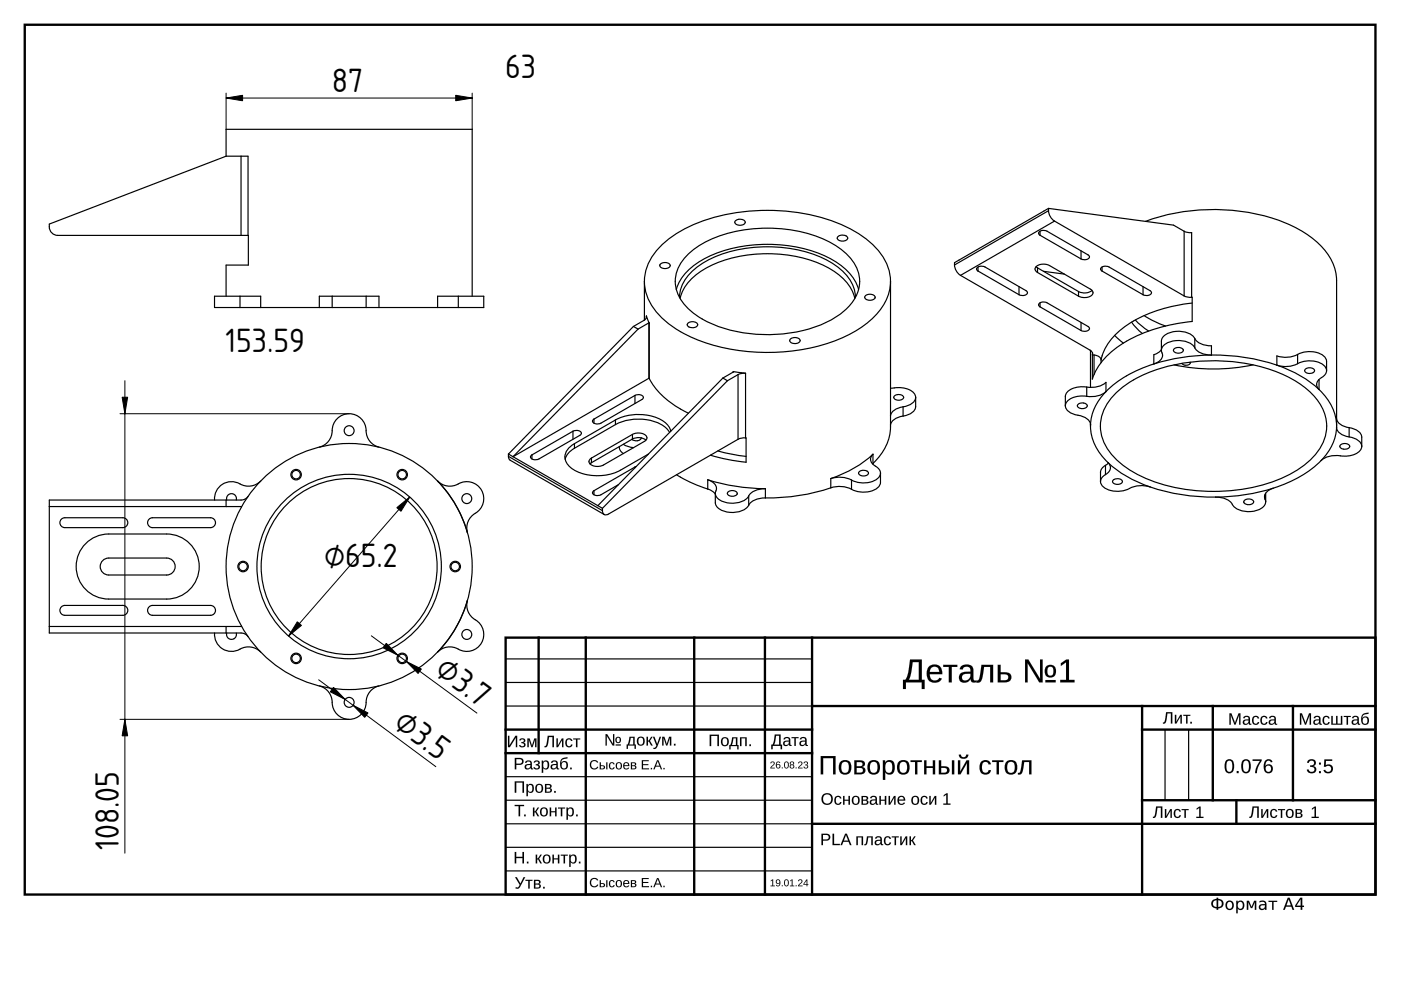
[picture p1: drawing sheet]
<svg xmlns="http://www.w3.org/2000/svg" width="297mm" height="210mm" viewBox="0 0 297 210" stroke-linecap="round" stroke-linejoin="round" font-family="sans-serif">
<defs><g id="words">
<g font-size="6.7">
<text x="107.1" y="16.5">63</text>
<text x="70.4" y="19.5">87</text>
<text x="47.8" y="74.6">153.59</text>
<text x="68.7" y="120.2">⌀65.2</text>
<text x="91.9" y="142.8" transform="rotate(36 91.9 142.8)">⌀3.7</text>
<text x="83.2" y="154" transform="rotate(37 83.2 154)">⌀3.5</text>
<text x="25.2" y="180.2" transform="rotate(-90 25.2 180.2)">108.05</text>
</g>
</g></defs>
<g fill="none" stroke="#000" stroke-width=".5">
<path d="M5.2 5.2h286.4v184.5h-286.4zM107.2 135.2h184.4v54.5h-184.4zM114.2 135.2v24.5M124.2 135.2v54.5M147.2 135.2v54.5M162.2 135.2v54.5M172.2 135.2v54.5M107.2 154.7h65M107.2 159.7h65M172.2 149.7h119.4M242.1 154.7h49.5M242.1 149.7v40"/>
<path d="M257.1 149.7v20M274.1 149.7v20M172.2 174.7h119.4M242.1 169.7h49.5M262.1 169.7v5"/>
</g>
<g fill="#000">
<path d="M253.7 171.4l.6-.4h.3v2.2h.6v.2h-1.6v-.2h.7v-1.9l-.6 .4zM278.2 171.4l.5-.4h.3v2.2h.6v.2h-1.5v-.2h.6v-1.9l-.5 .4z"/>
<path d="M107.7 156h.3v2.1l1.3-2.1h.4v2.4h-.3v-2l-1.3 2h-.4zM107.7 156v2.4h.4l1.3-2v2h.3v-2.4h-.4l-1.3 2.1v-2.1zM110.2 156.7a.61 .61 0 0 1 .8-.2 .61 .61 0 0 1 .3 .8l-.3 .1a.53 .53 0 0 1 .4 .7 .53 .53 0 0 1-.7 .4l-.6-.3-.1-.2 .3-.1a.41 .41 0 0 0 .4 .3 .41 .41 0 0 0 .4-.3l-.3-.3h-.3v-.3h.4a.32 .32 0 0 0-.1-.5 .32 .32 0 0 0-.4 .2h-.3zM110.2 156.7l-.1 .3h.3a.31 .31 0 0 1 .5-.2 .31 .31 0 0 1-.1 .5h-.3v.3l.5 .1a.39 .39 0 0 1-.2 .6 .39 .39 0 0 1-.5-.4l-.3 .1a.71 .71 0 0 0 .8 .4 .71 .71 0 0 0 .6-.7l-.4-.3a.47 .47 0 0 0 .4-.5 .47 .47 0 0 0-.7-.4zM111.8 156.6h.5l.5 1.6 .5-1.6h.5v1.8h-.4l.1-1.6-.6 1.6h-.2l-.6-1.6v1.6h-.3zM111.8 156.6v1.8h.3v-1.6l.6 1.6h.2l.6-1.6-.1 1.6h.3v-1.8h-.4l-.5 1.6-.5-1.6z"/>
<path d="M107.7 156h.3v2.1l1.3-2.1h.4v2.4h-.3v-2l-1.3 2h-.4zM110.2 156.7a.65 .65 0 0 1 .7-.2 .65 .65 0 0 1 .5 .7l-.4 .2a.55 .55 0 0 1 .4 .8 .55 .55 0 0 1-.8 .2l-.6-.4 .3-.1a.39 .39 0 0 0 .5 .4 .39 .39 0 0 0 .2-.6l-.5-.1v-.3h.4a.33 .33 0 0 0-.1-.6 .33 .33 0 0 0-.4 .3h-.3zM111.8 156.6h.5l.5 1.6 .5-1.6h.4v1.8h-.3l.1-1.6-.6 1.6h-.2l-.6-1.6v1.6h-.3z"/>
<path d="M116.1 156h1.3v2.4h-.3v-2.1h-.7l-.1 .6a1.49 1.49 0 0 1-.7 1.6l-.2-.1v-.2a.44 .44 0 0 0 .5-.6zM118 156.6h.3v1.5l.8-1.5h.4v1.8h-.3v-1.5l-.9 1.5h-.3zM120.1 156.8a.76 .76 0 0 1 1.3 .3h-.4a.48 .48 0 0 0-.6-.3 .48 .48 0 0 0-.2 .7 .48 .48 0 0 0 .2 .7 .48 .48 0 0 0 .7-.3h.3a.78 .78 0 0 1-1 .5 .78 .78 0 0 1-.5-.9zM121.5 156.6h1.5v.2h-.6v1.6h-.3v-1.6h-.6z"/>
<path d="M116.1 156h1.3v2.4h-.3v-2.1h-.7l-.1 .6a1.49 1.49 0 0 1-.7 1.6l-.2-.1v-.2a.42 .42 0 0 0 .5-.2 .42 .42 0 0 0 0-.4zM116.1 156l-.1 1.2a.87 .87 0 0 1-.5 1l-.1 .2a.72 .72 0 0 0 .8-.9l.2-1.2h.7v2.1h.3v-2.4zM118 156.6h.3v1.5l.8-1.5h.4v1.8h-.3v-1.5l-.9 1.5h-.3zM118 156.6v1.8h.3l.9-1.5v1.5h.3v-1.8h-.4l-.8 1.5v-1.5zM120.1 156.8a.75 .75 0 0 1 .7-.3 .75 .75 0 0 1 .6 .6h-.4a.48 .48 0 0 0-.6-.3 .48 .48 0 0 0-.2 .7 .48 .48 0 0 0 .2 .7 .48 .48 0 0 0 .7-.4l.3 .1a.79 .79 0 0 1-1 .6 .79 .79 0 0 1-.6-1zM120.1 156.8a.96 .96 0 0 0-.2 1.2 .96 .96 0 0 0 1.1 .4l.4-.5h-.3a.44 .44 0 0 1-.5 .3 .44 .44 0 0 1-.4-.5 .56 .56 0 0 1 0-.7 .56 .56 0 0 1 .8 0v.1h.4a.75 .75 0 0 0-.6-.6 .75 .75 0 0 0-.7 .3zM121.5 156.6h1.5v.2h-.6v1.6h-.3v-1.6h-.6zM121.5 156.6v.2h.6v1.6h.3v-1.6h.6v-.2z"/>
<path d="M128.4 155.6h.3l1.3 2.1v-2.1h.3v2.5h-.4l-1.2-2.1v2.1h-.3zM128.4 155.7v2.4h.3l-.1-2.1 1.3 2.1h.3v-2.4h-.2v2l-1.3-2zM130.4 156.9a.65 .65 0 0 1 1.3 0 .65 .65 0 0 1-1.3 0zM130.4 156.9a.65 .65 0 0 0 1.3 0 .65 .65 0 0 0-1.3 0zM130.8 156.5v.6l.1 .2a.45 .45 0 0 0 .5-.4 .45 .45 0 0 0-.5-.5zM130.8 156.5l.1-.1a.46 .46 0 0 1 .5 .5 .46 .46 0 0 1-.5 .4l-.1-.2zM130.5 157.8h1.1v.3h-1.1zM130.5 157.8v.3h1.1v-.3zM133.7 156.4l-.3 1.5h.9v-1.5zM133.7 156.4h.6v1.5h-.9zM133.5 156.2h1.1v1.7l.2-.1v1h-.3v-.7h-1.4v.7h-.3v-1l.3 .1v-.2zM133.5 156.2l-.4 1.5-.2 .2v.9h.2v-.7h1.4v.7h.3v-.9h-.2v-1.7zM135.2 156.4a.94 .94 0 0 1 1.5 .6 .94 .94 0 0 1-1.1 1.1l-.4-.2-.2-.5zM135.2 156.4a.98 .98 0 0 0-.1 1.2 .98 .98 0 0 0 1 .5 .97 .97 0 0 0 .6-1.2 .97 .97 0 0 0-1.2-.7zM135.6 156.5a.85 .85 0 0 0 .2 1.4 .78 .78 0 0 0 .6-.7 .78 .78 0 0 0-.5-.8zM135.6 156.5a.61 .61 0 0 1 .7 .1 .61 .61 0 0 1 .1 .8 .53 .53 0 0 1-.7 .5 .53 .53 0 0 1-.4-.8zM137.1 156.2h.3v.8l.7-.8h.3l-.6 .9 .6 1h-.3l-.5-.9-.2 .1v.8h-.3zM137.1 156.2v1.9h.3v-.8l.2-.1 .5 .9h.3l-.6-1 .6-.9h-.3l-.7 .8v-.8zM138.4 156.2h.4l.5 1.5 .5-1.5h.4l-.7 1.9a.76 .76 0 0 1-1 .7v-.2l.4-.1 .3-.4zM138.4 156.2l.8 1.9a.59 .59 0 0 1-.7 .5v.2a.75 .75 0 0 0 1-.7l.7-1.9h-.4l-.5 1.6-.5-1.6zM140.4 156.2h.5l.5 1.6 .5-1.6h.4v1.9h-.3v-1.7l-.5 1.7h-.3l-.5-1.7v1.7h-.3zM140.4 156.2v1.9h.3v-1.7l.5 1.7h.3l.5-1.7v1.7h.3v-1.9h-.4l-.5 1.6-.5-1.6zM142.9 157.7h.3v.4h-.3zM142.9 157.7v.4h.3v-.4z"/>
<path d="M128.4 155.7h.3l1.3 2v-2h.2v2.4h-.3l-1.3-2.1 .1 2.1h-.3zM130.4 156.9a.65 .65 0 0 1 1.3 0 .65 .65 0 0 1-1.3 0zM130.8 156.5v.6l.1 .2a.45 .45 0 0 0 .5-.4 .45 .45 0 0 0-.5-.5zM130.5 157.8h1.1v.3h-1.1zM133.7 156.4l-.3 1.5h.9v-1.5zM133.5 156.2h1.1v1.7h.2v.9h-.3v-.7h-1.4v.7h-.2v-.9l.2-.2zM135.2 156.4a.93 .93 0 0 1 1.5 .6 .93 .93 0 0 1-1.1 1.1l-.4-.2-.2-.5zM135.6 156.5a.85 .85 0 0 0 .2 1.4 .79 .79 0 0 0 .6-.7 .79 .79 0 0 0-.5-.8zM137.1 156.2h.3v.8l.7-.8h.3l-.6 .9 .6 1h-.3l-.5-.9-.2 .1v.8h-.3zM138.4 156.2h.4l.5 1.5 .5-1.5h.4l-.7 1.9a.79 .79 0 0 1-1 .7v-.2l.4-.1 .3-.4zM140.4 156.2h.5l.5 1.6 .5-1.6h.4v1.9h-.3v-1.7l-.5 1.7h-.3l-.5-1.7v1.7h-.3zM142.9 157.7h.3v.4h-.3z"/>
<path d="M150.5 155.8h1.9v2.4h-.3v-2.2h-1.3v2.2h-.3zM150.5 155.8v2.4h.3v-2.2h1.3v2.2h.3v-2.4zM153.1 156.5a.94 .94 0 0 1 1.4 .6 .94 .94 0 0 1-1.1 1.1l-.3-.2-.2-.5zM153.1 156.5a.98 .98 0 0 0-.2 1.2 .98 .98 0 0 0 1 .5 .97 .97 0 0 0 .6-1.2 .97 .97 0 0 0-1.2-.6zM153.4 156.6a.85 .85 0 0 0 .3 1.4 .78 .78 0 0 0 .5-.7 .78 .78 0 0 0-.5-.8zM153.4 156.6a.61 .61 0 0 1 .8 .1 .61 .61 0 0 1 0 .8 .53 .53 0 0 1-.7 .5 .53 .53 0 0 1-.3-.7zM155.5 156.6l-.3 1.4h.8v-1.4zM155.5 156.5h.5v1.5h-.8zM155.2 156.3h1.1v1.7h.3v.9h-.3v-.7h-1.4v.7h-.3v-.9h.2l.1-.2zM155.2 156.3l-.3 1.5-.3 .2v.9h.3v-.7h1.4v.7h.3v-.9h-.3v-1.7zM156.9 156.3h1.4v1.9h-.3v-1.6h-.8v1.6h-.3zM156.9 156.3v1.9h.3v-1.7h.8v1.7h.3v-1.9zM158.9 157.8h.3v.4h-.3zM158.9 157.8v.4h.3v-.4z"/>
<path d="M150.5 155.8h1.9v2.4h-.3v-2.2h-1.3v2.2h-.3zM153.1 156.5a.93 .93 0 0 1 1.4 .6 .93 .93 0 0 1-1.1 1.1l-.3-.2-.2-.5zM153.4 156.6a.85 .85 0 0 0 .3 1.4 .79 .79 0 0 0 .5-.7 .79 .79 0 0 0-.5-.8zM155.5 156.6l-.3 1.4h.8v-1.4zM155.2 156.3h1.1v1.7h.3v.9h-.3v-.7h-1.4v.7h-.3v-.9l.3-.2zM156.9 156.3h1.4v1.9h-.3v-1.6h-.8v1.6h-.3zM158.9 157.8h.3v.4h-.3z"/>
<path d="M164.3 155.7h1.2v2.2h.3v1h-.3v-.7h-1.7v.7h-.3v-1h.3l.2-.5zM164.5 156l-.4 1.9h1.1v-1.9zM166.3 156.4a.74 .74 0 0 1 .8-.2 .74 .74 0 0 1 .5 .7v.9l.2 .1v.2h-.3l-.2-.3a.63 .63 0 0 1-.8 .4 .63 .63 0 0 1-.5-.7 .63 .63 0 0 1 .8-.5h.5a.42 .42 0 0 0-.3-.5 .42 .42 0 0 0-.6 .3h-.3zM166.5 157.3a.41 .41 0 0 0 .1 .7 .41 .41 0 0 0 .6-.3l.1-.5zM167.8 156.3h1.5v.2h-.6v1.7h-.3v-1.7h-.6zM169.8 156.4a.74 .74 0 0 1 .8-.2 .74 .74 0 0 1 .4 .7v.9l.3 .1v.2h-.4l-.2-.3a.63 .63 0 0 1-.8 .4 .63 .63 0 0 1-.4-.7 .63 .63 0 0 1 .8-.5h.4a.42 .42 0 0 0-.3-.5 .42 .42 0 0 0-.5 .3h-.3zM169.9 157.3a.41 .41 0 0 0 .1 .7 .41 .41 0 0 0 .6-.3l.1-.5z"/>
<path d="M164.3 155.7h1.2v2.2h.3v1h-.3v-.7h-1.7v.7h-.3v-1h.3l.2-.5zM164.3 155.7l-.3 1.7-.2 .5h-.3v1h.3v-.8h1.7v.8h.3v-1h-.3v-2.2zM164.5 156l-.4 1.9h1.1v-1.9zM164.5 156h.7v1.9h-1.1zM166.3 156.4a.74 .74 0 0 1 .8-.2 .74 .74 0 0 1 .5 .7v.9l.2 .1v.2a.42 .42 0 0 1-.5-.3 .63 .63 0 0 1-.8 .4 .63 .63 0 0 1-.5-.8 .63 .63 0 0 1 .8-.4h.4a.42 .42 0 0 0-.3-.5 .42 .42 0 0 0-.5 .3h-.3zM166.3 156.4l-.2 .4h.3a.43 .43 0 0 1 .6-.3 .43 .43 0 0 1 .3 .5h-.5a.62 .62 0 0 0-.7 .5 .62 .62 0 0 0 .4 .7 .62 .62 0 0 0 .8-.4l.2 .3h.3v-.2l-.2-.1v-.9a.73 .73 0 0 0-.5-.6 .73 .73 0 0 0-.8 .1zM166.5 157.3a.41 .41 0 0 0 .1 .7 .41 .41 0 0 0 .6-.3l.1-.5zM166.5 157.3l.8-.1a.5 .5 0 0 1-.3 .7 .5 .5 0 0 1-.7-.3zM167.8 156.3h1.5v.2h-.6v1.7h-.3v-1.7h-.6zM167.8 156.3v.2h.6v1.7h.3v-1.7h.6v-.2zM169.8 156.4a.74 .74 0 0 1 .8-.2 .74 .74 0 0 1 .4 .7v.9l.3 .1v.2a.42 .42 0 0 1-.6-.3 .63 .63 0 0 1-.8 .4 .63 .63 0 0 1-.4-.8 .63 .63 0 0 1 .8-.4h.4a.42 .42 0 0 0-.3-.5 .42 .42 0 0 0-.5 .3h-.3zM169.8 156.4l-.2 .4h.3a.43 .43 0 0 1 .5-.3 .43 .43 0 0 1 .3 .5h-.4a.62 .62 0 0 0-.8 .5 .62 .62 0 0 0 .5 .7 .62 .62 0 0 0 .7-.4l.2 .3h.4v-.2l-.3-.1v-.9a.73 .73 0 0 0-.4-.6 .73 .73 0 0 0-.8 .1zM169.9 157.3a.41 .41 0 0 0 .2 .7 .41 .41 0 0 0 .5-.3l.1-.5zM169.9 157.3l.8-.1a.5 .5 0 0 1-.3 .7 .5 .5 0 0 1-.6-.3z"/>
<path d="M192.9 139.8h2.5v4.3h.6v2h-.6v-1.4h-3.3v1.4h-.6v-2h.4a5.2 5.2 0 0 0 .8-2.5zM193.5 140.4l-.4 2.5-.4 1.2h2.1v-3.7zM196.9 141.4a1.7 1.7 0 0 1 2-.3 1.7 1.7 0 0 1 .9 1.9h-2.7a1.08 1.08 0 0 0 .7 1.2 1.08 1.08 0 0 0 1.3-.5l.6 .2a1.72 1.72 0 0 1-2.1 .8 1.72 1.72 0 0 1-1.1-1.9l.1-.8zM197.4 141.6l-.3 .9h2a1 1 0 0 0-.5-1.1 1 1 0 0 0-1.2 .2zM200 141h3v.4h-1.2v3.3h-.6v-3.3h-1.2zM203.8 141.2a1.51 1.51 0 0 1 1.6-.3 1.51 1.51 0 0 1 1 1.2v1.9l.2 .3h.3v.4a.78 .78 0 0 1-1.1-.7 1.34 1.34 0 0 1-1.2 .7 1.34 1.34 0 0 1-1.3-.7 1.27 1.27 0 0 1 1.6-1.6h.9a.85 .85 0 0 0-.6-1 .85 .85 0 0 0-1.1 .6l-.6-.1zM204.2 143.1a.73 .73 0 0 0-.1 1 .73 .73 0 0 0 1.1 0l.5-.6 .1-.7zM208.1 141h2.5v3.7h-.7v-3.3h-1.3l-.2 1.5a1.78 1.78 0 0 1-.9 1.8h-.5v-.4h.2a2.02 2.02 0 0 0 .7-1.8zM211.5 141h.7v1.5h.8a1.12 1.12 0 0 1 1.4 1.1 1.12 1.12 0 0 1-1.4 1.1h-1.5zM212.2 143v1.2h.7a.67 .67 0 0 0 .9-.6 .67 .67 0 0 0-.9-.6zM217.3 139.8h.7l2.5 4.2v-4.2h.6v4.9h-.8l-2.4-4.1v4.1h-.6zM221.8 141.3a1.29 1.29 0 0 1 1.7-.1 1.29 1.29 0 0 1 .3 1.7 1.23 1.23 0 0 1-1.6 .7 1.23 1.23 0 0 1-.7-1.6zM222.3 141.5a1.12 1.12 0 0 0 .4 1.8l.2-.1a1.21 1.21 0 0 0 0-1.8zM221.6 144.2h2.2v.5h-2.2zM224.9 140.6l1.2-.8h.5v4.4h1.2v.5h-3v-.5h1.2v-3.8l-1.1 .8z"/>
<path d="M192.9 139.8h2.6l-.1 4.3h.7v2h-.7v-1.4h-3.3v1.4h-.7v-2h.5a5.2 5.2 0 0 0 .8-2.5zM192.9 139.8l-.2 1.8a4.6 4.6 0 0 1-.8 2.5h-.4v2h.6v-1.4h3.3v1.4h.6v-2h-.6v-4.3zM193.5 140.4l-.4 2.5-.4 1.2h2.1v-3.7zM193.5 140.4h1.3v3.7h-2.1l.4-1.2zM196.9 141.4a1.7 1.7 0 0 1 2.1-.4 1.7 1.7 0 0 1 .8 2h-2.7a1.08 1.08 0 0 0 .7 1.2 1.08 1.08 0 0 0 1.3-.5l.6 .2a1.77 1.77 0 0 1-2.3 .7 1.77 1.77 0 0 1-.9-2.2zM196.9 141.4a2.26 2.26 0 0 0 .5 3.2 1.67 1.67 0 0 0 2.3-.7l-.5-.2a1.09 1.09 0 0 1-1.4 .5 1.09 1.09 0 0 1-.7-1.3l2.7 .1a1.68 1.68 0 0 0-.8-1.9 1.68 1.68 0 0 0-2.1 .3zM197.4 141.7l-.3 .8h2a.99 .99 0 0 0-.5-1.1 .99 .99 0 0 0-1.2 .3zM197.4 141.6a1.01 1.01 0 0 1 1.2-.2 1.01 1.01 0 0 1 .5 1.1h-2zM200 140.9h3v.5h-1.2v3.3h-.6v-3.3h-1.2zM200 141v.4h1.2v3.3h.6v-3.3h1.2v-.4zM203.8 141.2a1.52 1.52 0 0 1 1.6-.3 1.52 1.52 0 0 1 1 1.2v1.9l.2 .3h.3v.4a.78 .78 0 0 1-1.1-.7 1.33 1.33 0 0 1-1.3 .8 1.33 1.33 0 0 1-1.2-.8 1.28 1.28 0 0 1 1.6-1.6h.8a.84 .84 0 0 0-.5-1 .84 .84 0 0 0-1.1 .6l-.6-.1zM203.8 141.3l-.3 .6 .6 .1a.74 .74 0 0 1 1.1-.6 .88 .88 0 0 1 .6 1h-.9a1.21 1.21 0 0 0-1.5 .8 1.21 1.21 0 0 0 .7 1.5 1.52 1.52 0 0 0 1.7-.7 .74 .74 0 0 0 .3 .7 .74 .74 0 0 0 .8 0v-.4h-.3l-.2-.3v-1.9a1.31 1.31 0 0 0-1.9-1.2zM204.2 143.1a.72 .72 0 0 0-.1 1 .72 .72 0 0 0 1.1 0l.5-.6 .1-.7zM204.2 143.1l.4-.2 1.2-.1a1.1 1.1 0 0 1-.5 1.3 1.1 1.1 0 0 1-1.3-.1v-.5zM208.1 140.9h2.5v3.8h-.7v-3.3h-1.3l-.2 1.5a1.79 1.79 0 0 1-.9 1.8h-.5v-.5l.2 .1a2.02 2.02 0 0 0 .7-1.8zM208.1 141l-.2 1.5a2.02 2.02 0 0 1-.7 1.8h-.2v.4a.96 .96 0 0 0 1.2-.9l.4-2.4h1.3v3.3h.7v-3.7zM211.5 140.9h.7v1.6h.8a1.13 1.13 0 0 1 1.4 1.1 1.13 1.13 0 0 1-1.4 1.1h-1.5zM211.5 141v3.7h1.5a1.11 1.11 0 0 0 1.4-1.1 1.11 1.11 0 0 0-1.4-1.1h-.9l.1-1.5zM212.2 143v1.2h.7a.66 .66 0 0 0 .9-.6 .66 .66 0 0 0-.9-.6zM212.1 143h.8a.68 .68 0 0 1 .9 .6 .68 .68 0 0 1-.9 .7h-.8zM217.3 139.8h.7l2.5 4.2v-4.2h.6v4.9h-.8l-2.4-4.1v4.1h-.6zM217.3 139.8v4.9h.6v-4.2l2.4 4.2h.8v-4.9h-.6v4.2l-2.5-4.2zM221.8 141.3a1.3 1.3 0 0 1 1.7-.1 1.3 1.3 0 0 1 .3 1.7 1.24 1.24 0 0 1-1.6 .7 1.24 1.24 0 0 1-.7-1.6zM221.8 141.3a1.37 1.37 0 0 0-.2 1.6 1.37 1.37 0 0 0 1.4 .7 1.4 1.4 0 0 0 .9-1.2 1.4 1.4 0 0 0-.8-1.4h-.7zM222.3 141.5a1.12 1.12 0 0 0 .4 1.8l.2-.1a1.21 1.21 0 0 0 0-1.8zM222.3 141.4a.7 .7 0 0 1 .9 .1 .7 .7 0 0 1 .2 .8 .71 .71 0 0 1-.7 1 .71 .71 0 0 1-.7-1zM221.6 144.2h2.2v.5h-2.2zM221.6 144.2v.5h2.2v-.5zM224.9 140.6l1.2-.8h.6l-.1 4.4 1.2-.1v.6h-3v-.6l1.2 .1v-3.8l-1.1 .8zM224.9 140.6v.6l1.1-.8v3.8h-1.2v.5h3v-.5h-1.2v-4.4h-.5z"/>
<path d="M247.2 151h1.4v2.4h-.4v-2.1h-.7l-.1 .6a1.49 1.49 0 0 1-.7 1.5h-.1v-.2a.44 .44 0 0 0 .4-.6zM249.1 151.6h.3v1.5l.8-1.5h.4v1.8h-.3v-1.5l-.9 1.5h-.3zM250.9 151.6h1.5v.2h-.6v1.6h-.3v-1.6h-.6zM252.4 153h.3v.4h-.3z"/>
<path d="M247.2 151h1.4v2.4h-.4v-2.1h-.7l-.1 .6a1.49 1.49 0 0 1-.7 1.5h-.1v-.2a.42 .42 0 0 0 .4-.2 .42 .42 0 0 0 0-.5zM247.2 151l-.1 1.2a.87 .87 0 0 1-.5 1v.2a.72 .72 0 0 0 .7-.9l.2-1.2h.7v2.1h.4v-2.4zM249.1 151.6h.3v1.5l.8-1.5h.4v1.8h-.3v-1.5l-.9 1.5h-.3zM249.1 151.6v1.8h.3l.9-1.5v1.5h.3v-1.8h-.4l-.8 1.5v-1.5zM250.9 151.6h1.5v.2h-.6v1.6h-.3v-1.6h-.6zM250.9 151.6v.2h.6v1.6h.3v-1.6h.6v-.2zM252.4 153h.3v.4h-.3zM252.4 153v.4h.3v-.4z"/>
<path d="M260.6 151.2h.5l.7 2.1 .8-2.1h.4v2.5h-.3v-2.2l-.7 2.2h-.3l-.8-2.2v2.2h-.3zM260.7 151.2v2.5h.2v-2.2l.8 2.2h.3l.7-2.2v2.2h.3v-2.5h-.4l-.8 2.1-.7-2.1zM263.8 151.9a.74 .74 0 0 1 .8-.1 .74 .74 0 0 1 .4 .6v.9l.3 .2v.2a.42 .42 0 0 1-.6-.4 .63 .63 0 0 1-.8 .4 .63 .63 0 0 1-.4-.8 .63 .63 0 0 1 .8-.4h.4a.42 .42 0 0 0-.3-.5 .42 .42 0 0 0-.5 .3h-.3zM263.8 151.9l-.2 .4h.3a.43 .43 0 0 1 .5-.3 .43 .43 0 0 1 .3 .5h-.4a.62 .62 0 0 0-.8 .5 .62 .62 0 0 0 .5 .7 .62 .62 0 0 0 .7-.4l.2 .4h.4v-.2l-.3-.2v-.9a.73 .73 0 0 0-.4-.6 .73 .73 0 0 0-.8 .1zM263.9 152.8a.41 .41 0 0 0 .2 .7 .41 .41 0 0 0 .5-.3l.1-.5zM263.9 152.8l.8-.1a.5 .5 0 0 1-.3 .7 .5 .5 0 0 1-.6-.3zM265.7 152a.75 .75 0 0 1 .7-.2 .75 .75 0 0 1 .6 .5h-.4a.48 .48 0 0 0-.6-.3 .48 .48 0 0 0-.2 .7 .48 .48 0 0 0 .2 .7 .48 .48 0 0 0 .7-.3h.3a.79 .79 0 0 1-1 .6 .79 .79 0 0 1-.6-1zM265.7 152a.96 .96 0 0 0-.2 1.2 .96 .96 0 0 0 1.1 .4l.4-.5h-.3a.44 .44 0 0 1-.6 .4 .44 .44 0 0 1-.3-.6 .56 .56 0 0 1 0-.7 .56 .56 0 0 1 .8 0v.1h.4a.75 .75 0 0 0-.6-.5 .75 .75 0 0 0-.7 .2zM267.4 152a.75 .75 0 0 1 .8-.2 .75 .75 0 0 1 .5 .5h-.3a.48 .48 0 0 0-.6-.3 .48 .48 0 0 0-.3 .7 .48 .48 0 0 0 .3 .7 .48 .48 0 0 0 .6-.3h.3a.79 .79 0 0 1-.9 .6 .79 .79 0 0 1-.6-1zM267.4 152a.96 .96 0 0 0-.1 1.2 .96 .96 0 0 0 1.1 .4l.3-.5h-.3a.44 .44 0 0 1-.5 .4 .44 .44 0 0 1-.4-.6 .56 .56 0 0 1 .1-.7 .56 .56 0 0 1 .8 0v.1h.3a.75 .75 0 0 0-.5-.5 .75 .75 0 0 0-.8 .2zM269.3 151.9a.74 .74 0 0 1 .8-.1 .74 .74 0 0 1 .4 .6v.9l.3 .2v.2a.42 .42 0 0 1-.6-.4 .63 .63 0 0 1-.8 .4 .63 .63 0 0 1-.4-.8 .63 .63 0 0 1 .8-.4h.4a.42 .42 0 0 0-.3-.5 .42 .42 0 0 0-.5 .3h-.3zM269.3 151.9l-.2 .4h.3a.43 .43 0 0 1 .5-.3 .43 .43 0 0 1 .3 .5h-.4a.62 .62 0 0 0-.8 .5 .62 .62 0 0 0 .4 .7 .62 .62 0 0 0 .8-.4l.2 .4h.4v-.2l-.3-.2v-.9a.73 .73 0 0 0-.4-.6 .73 .73 0 0 0-.8 .1zM269.4 152.8a.41 .41 0 0 0 .1 .7 .41 .41 0 0 0 .6-.3l.1-.5zM269.4 152.8l.8-.1a.5 .5 0 0 1-.3 .7 .5 .5 0 0 1-.6-.3z"/>
<path d="M260.7 151.2h.4l.7 2.1 .8-2.1h.4v2.5h-.3v-2.2l-.7 2.2h-.3l-.8-2.2v2.2h-.2zM263.8 151.9a.74 .74 0 0 1 .8-.1 .74 .74 0 0 1 .4 .6v.9l.3 .2v.2h-.4l-.2-.4a.63 .63 0 0 1-.8 .4 .63 .63 0 0 1-.4-.7 .63 .63 0 0 1 .8-.5h.4a.42 .42 0 0 0-.3-.5 .42 .42 0 0 0-.5 .3h-.3zM263.9 152.8a.41 .41 0 0 0 .2 .7 .41 .41 0 0 0 .5-.3l.1-.5zM265.7 152a.76 .76 0 0 1 1.3 .3h-.4a.48 .48 0 0 0-.6-.3 .48 .48 0 0 0-.2 .7 .48 .48 0 0 0 .2 .7 .48 .48 0 0 0 .7-.3h.3a.78 .78 0 0 1-1 .6 .78 .78 0 0 1-.5-1zM267.4 152a.76 .76 0 0 1 1.3 .3h-.3a.48 .48 0 0 0-.6-.3 .48 .48 0 0 0-.3 .7 .48 .48 0 0 0 .3 .7 .48 .48 0 0 0 .6-.3h.3a.78 .78 0 0 1-.9 .6 .78 .78 0 0 1-.6-1zM269.3 151.9a.74 .74 0 0 1 .8-.1 .74 .74 0 0 1 .4 .6v.9l.3 .2v.2h-.4l-.2-.4a.63 .63 0 0 1-.8 .4 .63 .63 0 0 1-.4-.7 .63 .63 0 0 1 .8-.5h.4a.42 .42 0 0 0-.3-.5 .42 .42 0 0 0-.5 .3h-.3zM269.4 152.8a.41 .41 0 0 0 .1 .7 .41 .41 0 0 0 .6-.3l.1-.5z"/>
<path d="M275.6 151.2h.4l.8 2.1 .7-2.1h.5v2.5h-.3v-2.2l-.8 2.2h-.2l-.8-2.2v2.2h-.3zM275.6 151.2v2.5h.3v-2.2l.8 2.2h.2l.8-2.2v2.2h.3v-2.5h-.5l-.7 2.1-.8-2.1zM278.7 151.9a.74 .74 0 0 1 .8-.1 .74 .74 0 0 1 .5 .6v.9l.3 .2v.2a.42 .42 0 0 1-.6-.4 .63 .63 0 0 1-.8 .4 .63 .63 0 0 1-.5-.8 .63 .63 0 0 1 .8-.4h.5a.42 .42 0 0 0-.3-.5 .42 .42 0 0 0-.6 .3h-.3zM278.8 151.9l-.3 .4h.3a.43 .43 0 0 1 .6-.3 .43 .43 0 0 1 .3 .5h-.5a.62 .62 0 0 0-.7 .5 .62 .62 0 0 0 .4 .7 .62 .62 0 0 0 .8-.4l.2 .4h.4v-.2l-.3-.2v-.9a.73 .73 0 0 0-.5-.6 .73 .73 0 0 0-.7 .1zM278.9 152.8a.41 .41 0 0 0 .1 .7 .41 .41 0 0 0 .6-.3l.1-.5zM278.9 152.8l.8-.1a.5 .5 0 0 1-.3 .7 .5 .5 0 0 1-.6-.3zM280.6 152a.75 .75 0 0 1 .8-.2 .75 .75 0 0 1 .5 .5h-.3a.48 .48 0 0 0-.7-.3 .48 .48 0 0 0-.2 .7 .48 .48 0 0 0 .3 .7 .48 .48 0 0 0 .6-.3h.3a.79 .79 0 0 1-.9 .6 .79 .79 0 0 1-.6-1zM280.6 152a.96 .96 0 0 0-.1 1.2 .96 .96 0 0 0 1.1 .4l.3-.5h-.3a.44 .44 0 0 1-.5 .4 .44 .44 0 0 1-.4-.6 .56 .56 0 0 1 .1-.7 .56 .56 0 0 1 .8 0v.1h.3a.75 .75 0 0 0-.5-.5 .75 .75 0 0 0-.8 .2zM282.3 151.8h.3v1.6h.7v-1.6h.3v1.6h.7v-1.6h.3v1.9h-2.3zM282.3 151.8v1.9h2.3v-1.9h-.3v1.6h-.7v-1.6h-.3v1.6h-.7v-1.6zM284.9 151.8h1.5v.2h-.6v1.7h-.3v-1.7h-.6zM284.9 151.8v.2h.6v1.7h.3v-1.7h.6v-.2zM286.9 151.9a.74 .74 0 0 1 .7-.1 .74 .74 0 0 1 .5 .6v.9l.3 .2v.2a.42 .42 0 0 1-.6-.4 .63 .63 0 0 1-.8 .4 .63 .63 0 0 1-.4-.8 .63 .63 0 0 1 .8-.4h.4a.42 .42 0 0 0-.3-.5 .42 .42 0 0 0-.5 .3h-.4zM286.9 151.9l-.2 .4h.3a.43 .43 0 0 1 .5-.3 .43 .43 0 0 1 .3 .5h-.4a.62 .62 0 0 0-.8 .5 .62 .62 0 0 0 .4 .7 .62 .62 0 0 0 .8-.4l.2 .4h.4v-.2l-.3-.2v-.9a.73 .73 0 0 0-.5-.6 .73 .73 0 0 0-.7 .1zM287 152.8a.41 .41 0 0 0 .1 .7 .41 .41 0 0 0 .6-.3l.1-.5zM287 152.8l.8-.1a.5 .5 0 0 1-.3 .7 .5 .5 0 0 1-.6-.3zM289 152.3a.63 .63 0 0 0 0 .8 .63 .63 0 0 0 .8 .2 .63 .63 0 0 0 .1-.9 .63 .63 0 0 0-.9-.1zM289 152.3a.57 .57 0 0 1 .8-.1 .57 .57 0 0 1 .1 .8 .55 .55 0 0 1-.7 .4 .55 .55 0 0 1-.3-.8zM288.8 151.5l.5-.3 .9-.1v.3a1.03 1.03 0 0 0-1.4 .9 .79 .79 0 0 1 1.1-.3 .79 .79 0 0 1 .3 1.1 .86 .86 0 0 1-1.1 .6 .86 .86 0 0 1-.5-1.1zM288.8 151.5a1.87 1.87 0 0 0 .1 2.1 .89 .89 0 0 0 1.3-.6 .89 .89 0 0 0-.8-1.1l-.6 .5a.79 .79 0 0 1 .9-1h.5v-.3l-.9 .1z"/>
<path d="M275.6 151.2h.4l.8 2.1 .7-2.1h.5v2.5h-.3v-2.2l-.8 2.2h-.2l-.8-2.2v2.2h-.3zM278.7 151.9a.74 .74 0 0 1 .8-.1 .74 .74 0 0 1 .5 .6v.9l.3 .2v.2h-.4l-.2-.4a.63 .63 0 0 1-.8 .4 .63 .63 0 0 1-.4-.7 .63 .63 0 0 1 .7-.5h.5a.42 .42 0 0 0-.3-.5 .42 .42 0 0 0-.6 .3h-.3zM278.9 152.8a.41 .41 0 0 0 .1 .7 .41 .41 0 0 0 .6-.3l.1-.5zM280.6 152a.76 .76 0 0 1 1.3 .3h-.3a.48 .48 0 0 0-.7-.3 .48 .48 0 0 0-.2 .7 .48 .48 0 0 0 .3 .7 .48 .48 0 0 0 .6-.3h.3a.78 .78 0 0 1-.9 .6 .78 .78 0 0 1-.6-1zM282.3 151.8h.3v1.6h.7v-1.6h.3v1.6h.7v-1.6h.3v1.9h-2.3zM284.9 151.8h1.5v.2h-.6v1.7h-.3v-1.7h-.6zM286.9 151.9a.74 .74 0 0 1 .7-.1 .74 .74 0 0 1 .5 .6v.9l.3 .2v.2h-.4l-.2-.4a.63 .63 0 0 1-.8 .4 .63 .63 0 0 1-.4-.7 .63 .63 0 0 1 .8-.5h.4a.42 .42 0 0 0-.3-.5 .42 .42 0 0 0-.5 .3h-.3zM287 152.8a.41 .41 0 0 0 .1 .7 .41 .41 0 0 0 .6-.3l.1-.5zM289 152.3a.66 .66 0 0 0-.1 .8 .66 .66 0 0 0 .8 .3 .71 .71 0 0 0 .2-.8 .71 .71 0 0 0-.6-.5zM288.8 151.5l.5-.3 .9-.1v.3l-1.2 .2-.2 .7a.78 .78 0 0 1 1.1-.3 .78 .78 0 0 1 .3 1.1 .86 .86 0 0 1-1.1 .6 .86 .86 0 0 1-.5-1.1z"/>
<path d="M109.1 170.7h2v.2h-.8v2.2h-.3v-2.2h-.9zM111.1 172.7h.4v.4h-.4zM113 171.2h.3v.8l.7-.8h.3l-.6 .9 .6 1h-.3l-.5-.9-.2 .1v.8h-.3zM114.7 171.4a.93 .93 0 0 1 1.5 .6 .93 .93 0 0 1-1.1 1.1l-.4-.2-.2-.5zM115 171.5a.85 .85 0 0 0 .3 1.4 .79 .79 0 0 0 .5-.7 .79 .79 0 0 0-.5-.8zM116.5 171.2h.4v.8h.8v-.8h.3v1.9h-.3v-.9h-.8v.9h-.4zM118.3 171.2h1.5v.2h-.6v1.7h-.3v-1.7h-.6zM120.1 171.2h.3v.3a.71 .71 0 0 1 .9-.2 .71 .71 0 0 1 .4 .8 .75 .75 0 0 1-1 1l-.3-.3v1h-.3zM120.6 171.5a.84 .84 0 0 0 .3 1.4 .83 .83 0 0 0 0-1.5zM122.1 172.7h.4v.4h-.4z"/>
<path d="M109.1 170.6h2v.3h-.8v2.2h-.4l.1-2.2h-.9zM109.1 170.7v.2h.9v2.2h.3v-2.2h.8v-.2zM111.1 172.7h.4v.4h-.4zM111.1 172.7v.4h.4v-.4zM113 171.2h.3v.8l.7-.8h.3l-.6 .9 .6 1h-.3l-.5-.9-.2 .1v.8h-.3zM113 171.2v1.9h.3v-.8l.2-.1 .5 .9h.3l-.6-1 .6-.9h-.3l-.7 .8v-.8zM114.7 171.4a.94 .94 0 0 1 1.5 .6 .94 .94 0 0 1-1.1 1.1l-.4-.2-.2-.5zM114.7 171.4a.98 .98 0 0 0-.2 1.2 .98 .98 0 0 0 1.1 .5 .97 .97 0 0 0 .5-1.2 .97 .97 0 0 0-1.1-.7zM115 171.5a.85 .85 0 0 0 .3 1.4 .78 .78 0 0 0 .5-.7 .78 .78 0 0 0-.5-.8zM115 171.5a.61 .61 0 0 1 .8 .1 .61 .61 0 0 1 0 .8 .53 .53 0 0 1-.6 .5 .53 .53 0 0 1-.4-.8zM116.5 171.2h.4v.8h.8v-.8h.3v1.9h-.3v-.9h-.8v.9h-.4zM116.5 171.2v1.9h.4v-.9h.8v.9h.3v-1.9h-.3v.8h-.8v-.8zM118.3 171.2h1.5v.2h-.6v1.7h-.3v-1.7h-.6zM118.3 171.2v.2h.6v1.7h.3v-1.7h.6v-.2zM120.1 171.2h.3v.3a.71 .71 0 0 1 .9-.2 .71 .71 0 0 1 .4 .8 .76 .76 0 0 1-1 1l-.3-.3v1h-.3zM120.1 171.2v2.6h.3v-1a.65 .65 0 0 0 .7 .3 .65 .65 0 0 0 .5-.5l.1-.5a.71 .71 0 0 0-.4-.9 .71 .71 0 0 0-.9 .3v-.3zM120.6 171.5a.84 .84 0 0 0 .3 1.4 .82 .82 0 0 0 0-1.5zM120.6 171.5a.59 .59 0 0 1 .7 .2 .59 .59 0 0 1 0 .7 .49 .49 0 0 1-.6 .5 .49 .49 0 0 1-.3-.7zM122.1 172.7h.4v.4h-.4zM122.1 172.7v.4h.4v-.4z"/>
<path d="M109.1 165.7h2v2.4h-.3v-2.2h-1.3v2.2h-.4zM109.1 165.7v2.4h.4v-2.2h1.3v2.2h.3v-2.4zM111.6 166.2h.3v.3a.71 .71 0 0 1 .9-.2 .71 .71 0 0 1 .4 .8 .76 .76 0 0 1-.9 1l-.4-.3v1h-.3zM111.6 166.2v2.6h.3v-1a.65 .65 0 0 0 .7 .3 .65 .65 0 0 0 .5-.5l.1-.5a.71 .71 0 0 0-.4-.9 .71 .71 0 0 0-.9 .3v-.3zM112.1 166.5a.84 .84 0 0 0 .3 1.4 .82 .82 0 0 0 0-1.5zM112.1 166.5a.59 .59 0 0 1 .7 .2 .59 .59 0 0 1 .1 .7 .49 .49 0 0 1-.6 .5 .49 .49 0 0 1-.4-.7zM113.7 166.4a.94 .94 0 0 1 1.5 .6 .94 .94 0 0 1-1.1 1.1l-.4-.2-.2-.5zM113.7 166.4a.98 .98 0 0 0-.2 1.2 .98 .98 0 0 0 1.1 .5 .97 .97 0 0 0 .5-1.2 .97 .97 0 0 0-1.1-.6zM114 166.5a.85 .85 0 0 0 .3 1.4 .78 .78 0 0 0 .5-.7 .78 .78 0 0 0-.5-.8zM114 166.5a.61 .61 0 0 1 .8 .1 .61 .61 0 0 1 0 .8 .53 .53 0 0 1-.6 .5 .53 .53 0 0 1-.4-.7zM115.5 166.2h.8a.47 .47 0 0 1 .6 .3 .47 .47 0 0 1-.3 .6 .51 .51 0 0 1 .4 .7 .51 .51 0 0 1-.7 .3h-.8zM115.5 166.2v1.9h.8a.52 .52 0 0 0 .7-.4 .52 .52 0 0 0-.4-.6 .47 .47 0 0 0 .3-.6 .47 .47 0 0 0-.6-.3zM115.9 167.2v.7l.8-.2-.1-.4zM115.9 167.2l.7 .1 .1 .4-.2 .1-.6 .1zM115.9 166.5v.5l.7-.1-.1-.4zM115.9 166.5h.7v.4l-.7 .1zM117.5 167.7h.3v.4h-.3zM117.5 167.7v.4h.3v-.4z"/>
<path d="M109.1 165.7h2v2.4h-.3v-2.2h-1.3v2.2h-.4zM111.6 166.2h.3v.3a.71 .71 0 0 1 .9-.2 .71 .71 0 0 1 .4 .8 .75 .75 0 0 1-.9 1l-.4-.3v1h-.3zM112.1 166.5a.84 .84 0 0 0 .3 1.4 .83 .83 0 0 0 0-1.5zM113.7 166.4a.93 .93 0 0 1 1.5 .6 .93 .93 0 0 1-1.1 1.1l-.4-.2-.2-.5zM114 166.5a.85 .85 0 0 0 .3 1.4 .79 .79 0 0 0 .5-.7 .79 .79 0 0 0-.5-.8zM115.5 166.2h.8a.47 .47 0 0 1 .6 .3 .47 .47 0 0 1-.3 .6 .51 .51 0 0 1 .4 .6 .51 .51 0 0 1-.7 .4h-.8zM115.9 167.2v.7l.8-.2-.1-.4zM115.9 166.5v.5l.7-.1-.1-.4zM117.5 167.7h.3v.4h-.3z"/>
<path d="M109.1 160.7a2.12 2.12 0 0 1 1.7 .2 .75 .75 0 0 1 .1 .8 .75 .75 0 0 1-.7 .5h-.7v.9h-.4zM109.5 161v.9h.9a.49 .49 0 0 0 0-.9zM111.5 161.3a.74 .74 0 0 1 .8-.1 .74 .74 0 0 1 .5 .7v.9l.2 .1v.2h-.3l-.2-.3a.63 .63 0 0 1-.8 .4 .63 .63 0 0 1-.5-.8 .63 .63 0 0 1 .8-.4h.5a.42 .42 0 0 0-.3-.5 .42 .42 0 0 0-.6 .3l-.3-.1zM111.7 162.3a.41 .41 0 0 0 .1 .7 .41 .41 0 0 0 .6-.4l.1-.4zM113.3 161.4a.65 .65 0 0 1 .7-.2 .65 .65 0 0 1 .4 .7l-.4 .2a.55 .55 0 0 1 .4 .8 .55 .55 0 0 1-.8 .2l-.5-.4 .3-.1a.39 .39 0 0 0 .5 .3 .39 .39 0 0 0 .2-.5l-.5-.1v-.3h.4a.33 .33 0 0 0-.1-.6 .33 .33 0 0 0-.5 .3h-.2zM114.8 161.3h.3l.1 .3a.71 .71 0 0 1 .9-.3 .71 .71 0 0 1 .3 .9 .75 .75 0 0 1-.9 .9l-.3-.3v1.1h-.3zM115.4 161.5a.84 .84 0 0 0 .3 1.4 .83 .83 0 0 0 0-1.4zM117 161.3a.74 .74 0 0 1 .8-.1 .74 .74 0 0 1 .5 .7v.9l.2 .1v.2h-.3l-.2-.3a.63 .63 0 0 1-.8 .4 .63 .63 0 0 1-.5-.8 .63 .63 0 0 1 .8-.4h.5a.42 .42 0 0 0-.3-.5 .42 .42 0 0 0-.6 .3l-.3-.1zM117.2 162.3a.41 .41 0 0 0 .1 .7 .41 .41 0 0 0 .6-.4l.1-.4zM119.2 161.7a.66 .66 0 0 0-.1 .9 .66 .66 0 0 0 .8 .3 .71 .71 0 0 0 .2-.8 .71 .71 0 0 0-.7-.5zM119 161l.5-.3 .8-.2v.3l-1.1 .3-.2 .7a.78 .78 0 0 1 1.1-.4 .78 .78 0 0 1 .3 1.1 .86 .86 0 0 1-1.1 .6 .86 .86 0 0 1-.6-1.1zM120.9 162.7h.3v.4h-.3z"/>
<path d="M109.1 160.7a2.12 2.12 0 0 1 1.7 .2 .76 .76 0 0 1 .2 .9 .76 .76 0 0 1-.8 .4h-.7v.9h-.4zM109.1 160.7v2.4h.4v-.9h.7a.74 .74 0 0 0 .8-.8 .74 .74 0 0 0-.8-.7zM109.5 161v.9h.9a.48 .48 0 0 0 0-.9zM109.5 161h.9a.49 .49 0 0 1 0 .9h-.9zM111.5 161.3a.74 .74 0 0 1 .8-.1 .74 .74 0 0 1 .5 .7v.9l.2 .1v.2a.42 .42 0 0 1-.5-.3 .63 .63 0 0 1-.8 .4 .63 .63 0 0 1-.5-.8 .63 .63 0 0 1 .8-.4h.5a.42 .42 0 0 0-.3-.5 .42 .42 0 0 0-.6 .3l-.3-.1zM111.5 161.4l-.2 .3 .3 .1a.43 .43 0 0 1 .6-.3 .43 .43 0 0 1 .3 .5h-.5a.62 .62 0 0 0-.7 .4 .62 .62 0 0 0 .4 .8 .62 .62 0 0 0 .8-.4l.2 .3h.3v-.2l-.2-.1v-.9a.73 .73 0 0 0-.5-.7 .73 .73 0 0 0-.8 .2zM111.7 162.3a.41 .41 0 0 0 .1 .7 .41 .41 0 0 0 .6-.4l.1-.4zM111.7 162.3l.8-.1a.5 .5 0 0 1-.3 .6 .5 .5 0 0 1-.7-.2zM113.3 161.4a.61 .61 0 0 1 .8-.2 .61 .61 0 0 1 .2 .8l-.3 .1a.53 .53 0 0 1 .5 .7 .53 .53 0 0 1-.7 .4l-.6-.3-.1-.2 .3-.1a.41 .41 0 0 0 .4 .3 .41 .41 0 0 0 .4-.3l-.3-.3h-.3v-.3l.4-.1a.32 .32 0 0 0-.1-.4 .32 .32 0 0 0-.5 .2h-.3zM113.3 161.4l-.1 .3h.2a.31 .31 0 0 1 .5-.2 .31 .31 0 0 1-.1 .5h-.2v.3l.5 .1a.39 .39 0 0 1-.2 .5 .39 .39 0 0 1-.5-.3l-.3 .1a.71 .71 0 0 0 .8 .4 .71 .71 0 0 0 .6-.7l-.5-.3a.47 .47 0 0 0 .4-.5 .47 .47 0 0 0-.6-.4zM114.8 161.3h.4v.3a.71 .71 0 0 1 .9-.3 .71 .71 0 0 1 .3 .9 .76 .76 0 0 1-.9 .9l-.3-.3v1.1h-.3zM114.8 161.3l.1 2.6h.3v-1.1a.65 .65 0 0 0 .7 .4 .65 .65 0 0 0 .5-.6v-.4a.71 .71 0 0 0-.3-.9 .71 .71 0 0 0-.9 .3l-.1-.3zM115.4 161.5a.84 .84 0 0 0 .3 1.4 .82 .82 0 0 0 0-1.4zM115.4 161.5a.59 .59 0 0 1 .7 .2 .59 .59 0 0 1 0 .7 .49 .49 0 0 1-.6 .5 .49 .49 0 0 1-.3-.7zM117 161.3a.74 .74 0 0 1 .8-.1 .74 .74 0 0 1 .5 .7v.9l.2 .1v.2a.42 .42 0 0 1-.5-.3 .63 .63 0 0 1-.8 .4 .63 .63 0 0 1-.5-.8 .63 .63 0 0 1 .8-.4h.4a.42 .42 0 0 0-.2-.5 .42 .42 0 0 0-.6 .3l-.3-.1zM117 161.4l-.2 .3 .3 .1a.43 .43 0 0 1 .6-.3 .43 .43 0 0 1 .3 .5h-.5a.62 .62 0 0 0-.7 .4 .62 .62 0 0 0 .4 .8 .62 .62 0 0 0 .8-.4l.2 .3h.3v-.2l-.2-.1v-.9a.73 .73 0 0 0-.5-.7 .73 .73 0 0 0-.8 .2zM117.2 162.3a.41 .41 0 0 0 .1 .7 .41 .41 0 0 0 .6-.4l.1-.4zM117.2 162.3l.8-.1a.5 .5 0 0 1-.3 .6 .5 .5 0 0 1-.7-.2zM119.2 161.7a.63 .63 0 0 0-.1 .9 .63 .63 0 0 0 .9 .2 .63 .63 0 0 0 .1-.9 .63 .63 0 0 0-.9-.2zM119.2 161.7a.57 .57 0 0 1 .8 0 .57 .57 0 0 1 .1 .8 .55 .55 0 0 1-.8 .4 .55 .55 0 0 1-.2-.9zM119 161l.5-.3 .8-.2v.3a1.03 1.03 0 0 0-1.3 1 .79 .79 0 0 1 1.1-.4 .79 .79 0 0 1 .3 1.1 .86 .86 0 0 1-1.1 .6 .86 .86 0 0 1-.6-1.1zM119 161a1.87 1.87 0 0 0 .1 2 .89 .89 0 0 0 1.3-.5 .89 .89 0 0 0-.9-1.1l-.5 .4a.79 .79 0 0 1 .9-.9l.4-.1v-.3l-.8 .2zM120.9 162.7h.3v.4h-.3zM120.9 162.7v.4h.3v-.4z"/>
<path d="M125.3 161.4a.97 .97 0 0 1 1.5 .2l-.2 .1a.75 .75 0 0 0-1.2 0 .75 .75 0 0 0 .3 1.1l.1 .1a.67 .67 0 0 0 .8-.4l.2 .1a.99 .99 0 0 1-1.4 .3 .99 .99 0 0 1-.1-1.5zM127.1 161.6h.3v.7h.3a.45 .45 0 0 1 .6 .4 .45 .45 0 0 1-.6 .4h-.6zM127.4 162.4v.5l.6-.1-.1-.3zM128.5 161.6h.3v1.5h-.3zM129.3 161.8l.7-.2 .3 .4-.2 .1a.38 .38 0 0 0-.6-.3 .38 .38 0 0 0-.1 .6 .38 .38 0 0 0 .2 .5 .38 .38 0 0 0 .5-.2h.2a.66 .66 0 0 1-.9 .4 .66 .66 0 0 1-.3-1zM130.7 161.8a.72 .72 0 0 1 1 .1 .72 .72 0 0 1-.1 1 .72 .72 0 0 1-1-.1l-.1-.4zM130.9 161.9a.55 .55 0 0 0-.1 .8 .55 .55 0 0 0 .7 .1 .55 .55 0 0 0 .1-.7 .55 .55 0 0 0-.7-.2zM132.3 161.8a.68 .68 0 0 1 .8-.1 .68 .68 0 0 1 .3 .7h-1a.43 .43 0 0 0 .2 .5 .43 .43 0 0 0 .6-.2l.2 .1a.75 .75 0 0 1-1.1 .1 .75 .75 0 0 1 0-1.1zM132.5 161.9l-.1 .3h.8l-.3-.4zM133.8 161.6a1.03 1.03 0 0 1 1.1 .2v.3l-.3 .2a.41 .41 0 0 1 .3 .5 .41 .41 0 0 1-.5 .3h-.6zM134 162.4v.5l.7-.1-.1-.3zM134 161.8v.5l.6-.2v-.2zM136.1 161.2h1.4v.2h-1.2v.6h1.2v.2h-1.2v.7h1.3v.2h-1.5zM138 162.8h.3v.3h-.3zM139.3 161.2h.3l.8 1.9h-.3l-.2-.5h-.9l-.2 .5h-.3zM139.5 161.4l-.4 .9h.7zM140.6 162.8h.3v.3h-.3z"/>
<path d="M125.3 161.4a.95 .95 0 0 1 1.5 .2l-.2 .1a.71 .71 0 0 0-1.1 0 .71 .71 0 0 0 .1 1 .71 .71 0 0 0 1-.2l.3 .1a1 1 0 0 1-1.5 .3 1 1 0 0 1-.1-1.5zM125.3 161.4a.99 .99 0 0 0 .1 1.5 .99 .99 0 0 0 1.4-.3l-.2-.1a.71 .71 0 0 1-.9 .4 .71 .71 0 0 1-.4-1 .66 .66 0 0 1 .6-.5 .66 .66 0 0 1 .7 .3l.2-.1a.95 .95 0 0 0-1.5-.2zM127.1 161.6h.3v.7a.58 .58 0 0 1 .6 0 .58 .58 0 0 1 .2 .6l-.3 .2h-.8zM127.1 161.6v1.5h.6a.44 .44 0 0 0 .6-.4 .44 .44 0 0 0-.6-.4h-.3v-.7zM127.4 162.4v.5l.6-.1-.1-.3zM127.4 162.4l.5 .1 .1 .3-.6 .1zM128.5 161.6h.3v1.5h-.3zM128.5 161.6v1.5h.3v-1.5zM129.3 161.8a.61 .61 0 0 1 .6-.2 .61 .61 0 0 1 .4 .5h-.2a.38 .38 0 0 0-.6-.3 .38 .38 0 0 0-.1 .6 .38 .38 0 0 0 .1 .5 .38 .38 0 0 0 .6-.2h.2a.66 .66 0 0 1-.9 .4 .66 .66 0 0 1-.3-1zM129.3 161.8a.75 .75 0 0 0-.1 1 .75 .75 0 0 0 .9 .2l.2-.3h-.2a.35 .35 0 0 1-.4 .3 .35 .35 0 0 1-.3-.4 .44 .44 0 0 1 0-.7 .44 .44 0 0 1 .6 .1h.3a.6 .6 0 0 0-1-.2zM130.7 161.8a.73 .73 0 0 1 1 .1 .73 .73 0 0 1-.1 1 .73 .73 0 0 1-1-.1l-.1-.4zM130.7 161.8a.76 .76 0 0 0-.1 1.1 .76 .76 0 0 0 1.1 .1 .76 .76 0 0 0 .1-1.1 .76 .76 0 0 0-1.1-.1zM130.9 161.9a.54 .54 0 0 0-.1 .8 .54 .54 0 0 0 .7 .1 .54 .54 0 0 0 .1-.7 .54 .54 0 0 0-.7-.2zM130.9 161.9a.55 .55 0 0 1 .7 .2 .55 .55 0 0 1-.1 .7 .55 .55 0 0 1-.7-.1 .55 .55 0 0 1 .1-.8zM132.3 161.8a.68 .68 0 0 1 .8-.1 .68 .68 0 0 1 .3 .7h-1a.43 .43 0 0 0 .2 .5 .43 .43 0 0 0 .6-.2l.2 .1a.74 .74 0 0 1-1.1 .2 .74 .74 0 0 1-.1-1.1zM132.3 161.8a.75 .75 0 0 0 0 1.1 .75 .75 0 0 0 1.1-.1l-.2-.1a.44 .44 0 0 1-.6 .2 .44 .44 0 0 1-.2-.5h1a.67 .67 0 0 0-.3-.7 .67 .67 0 0 0-.8 .1zM132.5 161.9l-.1 .3h.8l-.3-.4zM132.5 161.9a.4 .4 0 0 1 .5-.1 .4 .4 0 0 1 .2 .4h-.8zM133.8 161.6a1.03 1.03 0 0 1 1.1 .2v.3l-.3 .2a.41 .41 0 0 1 .3 .6 .41 .41 0 0 1-.5 .2h-.6zM133.8 161.6v1.5h.6a.41 .41 0 0 0 .5-.3 .41 .41 0 0 0-.3-.5 .34 .34 0 0 0 .3-.3 .34 .34 0 0 0-.3-.3zM134 162.4v.5l.7-.1-.1-.3zM134 162.4l.6 .1 .1 .3-.7 .1zM134 161.8v.5l.6-.2v-.2zM134 161.8l.6 .1v.2l-.6 .2zM136.1 161.2h1.5v.2h-1.3v.6h1.2v.2h-1.2v.7h1.3v.2h-1.5zM136.1 161.2v1.9h1.5v-.2h-1.3v-.7h1.2v-.2h-1.2v-.6h1.2v-.2zM138 162.8h.3v.3h-.3zM138 162.8v.3h.3v-.3zM139.3 161.2h.3l.8 1.9h-.3l-.2-.5h-.9l-.2 .5h-.3zM139.3 161.2l-.8 1.9h.3l.2-.6h.9l.2 .6h.3l-.8-1.9zM139.4 161.4l-.3 .9h.7zM139.5 161.4l.3 1h-.7zM140.6 162.8h.3v.3h-.3zM140.6 162.8v.3h.3v-.3z"/>
<path d="M163.5 161.6a.5 .5 0 0 1 .7 .2 .5 .5 0 0 1-.4 .6l-.3 .4h.8v.1h-1l.5-.7a.3 .3 0 0 0 .2-.5 .3 .3 0 0 0-.5 .2l-.2-.1zM163.5 161.6l-.2 .2h.2a.31 .31 0 0 1 .5-.1 .31 .31 0 0 1-.2 .5l-.5 .7h1v-.1h-.8l.2-.3a.59 .59 0 0 0 .5-.4 .59 .59 0 0 0-.2-.6zM164.7 161.5h.5l.2 .2-.1 .1a.3 .3 0 0 0-.4-.2 .3 .3 0 0 0-.2 .4v.2a.47 .47 0 0 1 .7 0 .47 .47 0 0 1-.2 .7 .47 .47 0 0 1-.7-.3v-.6zM164.7 161.5a.77 .77 0 0 0-.2 .9 .77 .77 0 0 0 .7 .5 .47 .47 0 0 0 .2-.7 .47 .47 0 0 0-.7 0l.2-.6 .5 .1-.2-.2zM164.7 162.4a.31 .31 0 0 0 .6 0 .31 .31 0 0 0-.6 0zM164.6 162.5a.35 .35 0 0 1 .7 0 .35 .35 0 0 1-.7 0zM165.8 162.7h.2v.2h-.2zM165.8 162.7v.2h.2v-.2zM166.5 161.5a.61 .61 0 0 1 .7 .2 .61 .61 0 0 1 0 .7 .53 .53 0 0 1-.6 .5 .53 .53 0 0 1-.4-.7zM166.5 161.5a.8 .8 0 0 0-.3 .9 .8 .8 0 0 0 .7 .5 .78 .78 0 0 0 .4-.8 .78 .78 0 0 0-.7-.6zM166.6 161.6a.82 .82 0 0 0 .1 1.2 .72 .72 0 0 0 0-1.2zM166.6 161.6a.6 .6 0 0 1 .5 .4 .6 .6 0 0 1-.1 .6l-.1 .2a.6 .6 0 0 1-.5-.4 .6 .6 0 0 1 .1-.7zM167.6 161.6a.43 .43 0 0 1 .7-.1 .43 .43 0 0 1-.2 .7 .42 .42 0 0 1 .1 .6 .42 .42 0 0 1-.6 0 .42 .42 0 0 1 .1-.6l-.2-.3zM167.6 161.6a.36 .36 0 0 0 .1 .6 .43 .43 0 0 0-.1 .6 .43 .43 0 0 0 .7 0 .43 .43 0 0 0-.2-.6 .4 .4 0 0 0 .2-.6 .4 .4 0 0 0-.6-.1zM167.6 161.8a.3 .3 0 0 0 .6 0 .3 .3 0 0 0-.6 0zM167.6 161.8a.3 .3 0 0 1 .6 0 .3 .3 0 0 1-.6 0zM167.6 162.5a.3 .3 0 0 0 .6 0 .3 .3 0 0 0-.6 0zM167.6 162.5a.31 .31 0 0 1 .6 0 .31 .31 0 0 1-.6 0zM168.7 162.7h.2v.2h-.2zM168.7 162.7v.2h.2v-.2zM169.4 161.6a.5 .5 0 0 1 .7 .2 .5 .5 0 0 1-.4 .6l-.3 .4h.8v.1h-1l.5-.7a.3 .3 0 0 0 .2-.5 .3 .3 0 0 0-.5 .2l-.2-.1zM169.4 161.6l-.2 .2h.2a.31 .31 0 0 1 .5-.1 .31 .31 0 0 1-.2 .5l-.5 .7h1v-.1h-.8l.2-.3a.59 .59 0 0 0 .5-.4 .59 .59 0 0 0-.2-.6zM170.5 161.5a.42 .42 0 0 1 .7 0 .42 .42 0 0 1-.2 .7 .39 .39 0 0 1 .4 .5 .39 .39 0 0 1-.5 .3l-.5-.3-.1-.1 .2-.1a.29 .29 0 0 0 .4 .3 .29 .29 0 0 0 .2-.5h-.4v-.2a.28 .28 0 0 0 .4-.1 .28 .28 0 0 0-.2-.4 .28 .28 0 0 0-.3 .2h-.2zM170.5 161.6l-.1 .2h.2a.29 .29 0 0 1 .3-.2 .29 .29 0 0 1 .2 .4 .29 .29 0 0 1-.4 .1v.2a.29 .29 0 0 1 .4 .1 .29 .29 0 0 1-.1 .4l-.7-.2a.48 .48 0 0 0 .6 .3 .48 .48 0 0 0 .4-.6l-.3-.1a.4 .4 0 0 0 .3-.6 .4 .4 0 0 0-.6-.1z"/>
<path d="M163.5 161.6a.5 .5 0 0 1 .7 .2 .5 .5 0 0 1-.4 .6l-.3 .4h.8v.1h-1l.5-.7a.3 .3 0 0 0 .2-.5 .3 .3 0 0 0-.5 .1h-.2zM164.7 161.5h.5l.2 .2-.5-.1-.2 .6a.47 .47 0 0 1 .7 0 .47 .47 0 0 1-.2 .7 .47 .47 0 0 1-.6-.3l-.1-.6zM164.7 162.4a.31 .31 0 0 0 .6 0 .31 .31 0 0 0-.6 0zM165.8 162.7h.2v.2h-.2zM166.5 161.5a.61 .61 0 0 1 .7 .2 .61 .61 0 0 1 0 .7 .52 .52 0 0 1-.6 .5 .52 .52 0 0 1-.4-.7zM166.6 161.6a.83 .83 0 0 0 .1 1.2 .72 .72 0 0 0 0-1.2zM167.6 161.6a.42 .42 0 0 1 .7-.1 .42 .42 0 0 1-.2 .7 .42 .42 0 0 1 .1 .6 .42 .42 0 0 1-.6 0 .42 .42 0 0 1 .1-.6l-.2-.3zM167.6 161.8a.3 .3 0 0 0 .6 0 .3 .3 0 0 0-.6 0zM167.6 162.5a.3 .3 0 0 0 .6 0 .3 .3 0 0 0-.6 0zM168.7 162.7h.2v.2h-.2zM169.4 161.6a.5 .5 0 0 1 .7 .2 .5 .5 0 0 1-.4 .6l-.3 .4h.8v.1h-1l.5-.7a.3 .3 0 0 0 .2-.5 .3 .3 0 0 0-.5 .1h-.2zM170.5 161.5a.42 .42 0 0 1 .7 0 .42 .42 0 0 1-.2 .7 .39 .39 0 0 1 .3 .4 .39 .39 0 0 1-.4 .3l-.5-.2-.1-.1 .2-.1a.3 .3 0 0 0 .4 .3 .3 .3 0 0 0 .2-.5h-.4v-.2a.28 .28 0 0 0 .4-.1 .28 .28 0 0 0-.2-.4 .28 .28 0 0 0-.3 .2h-.2z"/>
<path d="M174.2 176.8a2.12 2.12 0 0 1 1.6 .2 .75 .75 0 0 1 .2 .8 .75 .75 0 0 1-.8 .4h-.7v1h-.3zM174.5 177v1l1-.1a.49 .49 0 0 0 0-.8zM176.5 176.8h.3v2.1h1.3v.3h-1.6zM179.2 176.8h.4l.9 2.4h-.3l-.3-.7h-1.1l-.3 .7h-.3zM179.4 177l-.5 1.2h.9z"/>
<path d="M174.2 176.8a2.12 2.12 0 0 1 1.6 .2 .76 .76 0 0 1 .2 .8 .76 .76 0 0 1-.8 .4h-.7v1h-.3zM174.2 176.8v2.4h.3v-1h.7a.74 .74 0 0 0 .8-.7 .74 .74 0 0 0-.8-.7zM174.5 177v1l1-.1a.48 .48 0 0 0 0-.8zM174.5 177l1 .1a.49 .49 0 0 1 0 .8l-1 .1zM176.5 176.8h.3v2.1h1.3v.3h-1.6zM176.5 176.8v2.4h1.6v-.3h-1.3v-2.1zM179.2 176.8h.4l.9 2.4h-.3l-.3-.7h-1.1l-.3 .7h-.3zM179.2 176.8l-1 2.4h.3l.3-.7h1.1l.3 .7h.3l-.9-2.4zM179.4 177l-.5 1.2h.9zM179.4 177l.4 1.2h-.9z"/>
<path d="M174.1 169.4a1.25 1.25 0 0 1 2.5 0 1.25 1.25 0 0 1-2.5 0zM174.7 168.7a.95 .95 0 0 0 0 1.4 .95 .95 0 0 0 1.4-.2 .95 .95 0 0 0-.1-1.2 .95 .95 0 0 0-1.3 0zM177.1 169a.76 .76 0 0 1 1.3 .3h-.3a.48 .48 0 0 0-.7-.3 .48 .48 0 0 0-.2 .7 .48 .48 0 0 0 .3 .7 .48 .48 0 0 0 .6-.3h.3a.78 .78 0 0 1-.9 .5 .78 .78 0 0 1-.6-.9zM178.7 168.8h.4v.8h.8v-.8h.3v1.8h-.3v-.8h-.8v.8h-.4zM180.8 169a.93 .93 0 0 1 1.5 .5 .93 .93 0 0 1-1.1 1.1l-.4-.2-.2-.4zM181.1 169a.85 .85 0 0 0 .3 1.4 .79 .79 0 0 0 .5-.7 .79 .79 0 0 0-.5-.7zM182.7 168.8h.7a.47 .47 0 0 1 .6 .2 .47 .47 0 0 1-.3 .7 .51 .51 0 0 1 .4 .6 .51 .51 0 0 1-.7 .3h-.7zM183 169.8v.6l.8-.2-.1-.4zM183 169v.5l.7-.1v-.3zM184.7 168.9a.74 .74 0 0 1 .8-.2 .74 .74 0 0 1 .4 .7v.9l.3 .1v.2h-.4l-.2-.3a.63 .63 0 0 1-.8 .4 .63 .63 0 0 1-.4-.8 .63 .63 0 0 1 .8-.4h.4a.42 .42 0 0 0-.3-.5 .42 .42 0 0 0-.5 .3l-.3-.1zM184.8 169.8a.41 .41 0 0 0 .2 .7 .41 .41 0 0 0 .5-.4l.1-.4zM186.5 168.8h.3v.8h.8v-.8h.3v1.8h-.3v-.8h-.8v.8h-.3zM188.4 168.8h.3v1.5l.8-1.5h.4v1.8h-.3v-1.5l-.9 1.5h-.3zM190.5 169a.85 .85 0 0 1 1-.2 .85 .85 0 0 1 .4 1h-1.3a.54 .54 0 0 0 .3 .6 .54 .54 0 0 0 .7-.3l.3 .1a.92 .92 0 0 1-1.3 .3 .92 .92 0 0 1-.2-1.3zM190.7 169.1l-.1 .4h1l-.3-.5zM193.4 169a.93 .93 0 0 1 1.5 .5 .93 .93 0 0 1-1.1 1.1l-.4-.2-.2-.4zM193.8 169a.85 .85 0 0 0 .2 1.4 .79 .79 0 0 0 .6-.7 .79 .79 0 0 0-.5-.7zM195.4 169a.76 .76 0 0 1 1.3 .3h-.3a.48 .48 0 0 0-.7-.3 .48 .48 0 0 0-.2 .7 .48 .48 0 0 0 .2 .7 .48 .48 0 0 0 .7-.3h.3a.78 .78 0 0 1-1 .5 .78 .78 0 0 1-.5-.9zM197 168.8h.3v1.5l.9-1.5h.3v1.8h-.3v-1.5l-.8 1.5h-.4zM200.1 168.6l.6-.4h.2v2.2h.6v.2h-1.5v-.2h.6v-1.9l-.5 .4z"/>
<path d="M174.1 169.4a1.26 1.26 0 0 1 2.5 0 1.26 1.26 0 0 1-2.5 0zM174.1 169.4a1.25 1.25 0 0 0 2.5 0 1.25 1.25 0 0 0-2.5 0zM174.7 168.7a.95 .95 0 0 0 0 1.4 .95 .95 0 0 0 1.4-.2 .94 .94 0 0 0-.1-1.2 .94 .94 0 0 0-1.3 0zM174.7 168.7a.93 .93 0 0 1 1.3 .1 .93 .93 0 0 1 0 1.2 .93 .93 0 0 1-1.3 .1l-.2-.7zM177.1 169a.75 .75 0 0 1 .7-.3 .75 .75 0 0 1 .6 .6h-.3a.48 .48 0 0 0-.7-.3 .48 .48 0 0 0-.2 .7 .48 .48 0 0 0 .2 .7 .48 .48 0 0 0 .7-.4l.3 .1a.79 .79 0 0 1-.9 .6 .79 .79 0 0 1-.6-1zM177.1 169a.96 .96 0 0 0-.2 1.1 .96 .96 0 0 0 1.1 .5l.4-.5h-.3a.44 .44 0 0 1-.5 .3 .44 .44 0 0 1-.4-.5 .56 .56 0 0 1 .1-.7 .56 .56 0 0 1 .7 0l.1 .1h.3a.75 .75 0 0 0-.6-.6 .75 .75 0 0 0-.7 .3zM178.7 168.8h.4v.8h.8v-.8h.3v1.8h-.3v-.8h-.8v.8h-.4zM178.7 168.8v1.8h.4v-.8h.8v.8h.3v-1.8h-.3v.8h-.8v-.8zM180.8 169a.94 .94 0 0 1 1.5 .5 .94 .94 0 0 1-1.1 1.1l-.4-.2-.2-.4zM180.8 169a.98 .98 0 0 0-.2 1.1 .98 .98 0 0 0 1.1 .5 .97 .97 0 0 0 .5-1.2 .97 .97 0 0 0-1.1-.6zM181.1 169a.85 .85 0 0 0 .3 1.4 .78 .78 0 0 0 .5-.7 .78 .78 0 0 0-.5-.7zM181.1 169a.61 .61 0 0 1 .8 .2 .61 .61 0 0 1 0 .7 .53 .53 0 0 1-.6 .5 .53 .53 0 0 1-.4-.7zM182.7 168.8h.7a.47 .47 0 0 1 .7 .2 .47 .47 0 0 1-.4 .6v.1a.51 .51 0 0 1 .4 .6 .51 .51 0 0 1-.7 .3h-.7zM182.7 168.8v1.8h.7a.52 .52 0 0 0 .7-.3 .52 .52 0 0 0-.4-.7 .47 .47 0 0 0 .3-.6 .47 .47 0 0 0-.6-.2zM183 169.8v.6l.8-.2-.1-.4zM183 169.8h.7l.1 .4-.2 .2h-.6zM183 169v.5l.7-.1v-.3zM183 169l.7 .1v.3l-.7 .2zM184.7 168.9a.74 .74 0 0 1 .8-.2 .74 .74 0 0 1 .4 .7v.9l.3 .1v.2a.42 .42 0 0 1-.6-.3 .63 .63 0 0 1-.8 .4 .63 .63 0 0 1-.4-.8 .63 .63 0 0 1 .8-.4h.4a.42 .42 0 0 0-.3-.5 .42 .42 0 0 0-.5 .3l-.3-.1zM184.7 168.9l-.2 .3 .3 .1a.43 .43 0 0 1 .5-.3 .43 .43 0 0 1 .3 .5h-.4a.62 .62 0 0 0-.8 .4 .62 .62 0 0 0 .5 .8 .62 .62 0 0 0 .7-.4l.2 .3h.4v-.2l-.3-.1v-.9a.73 .73 0 0 0-.4-.7 .73 .73 0 0 0-.8 .2zM184.9 169.8a.41 .41 0 0 0 .1 .7 .41 .41 0 0 0 .5-.4l.1-.4zM184.8 169.8l.8-.1a.5 .5 0 0 1-.2 .6 .5 .5 0 0 1-.7-.2zM186.4 168.8h.4v.8h.8v-.8h.3v1.8h-.3v-.8h-.8v.8h-.4zM186.5 168.8v1.8h.3v-.8h.8v.8h.3v-1.8h-.3v.8h-.8v-.8zM188.4 168.8h.3v1.5l.8-1.5h.4v1.8h-.3v-1.5l-.9 1.5h-.3zM188.4 168.8v1.8h.3l.9-1.5v1.5h.3v-1.8h-.4l-.8 1.5v-1.5zM190.5 169a.85 .85 0 0 1 1-.2 .85 .85 0 0 1 .4 1h-1.3a.54 .54 0 0 0 .3 .6 .54 .54 0 0 0 .7-.3l.3 .1a.93 .93 0 0 1-1.3 .3 .93 .93 0 0 1-.2-1.3zM190.5 169a.96 .96 0 0 0-.1 1.3 .96 .96 0 0 0 1.3 .2l.2-.3-.3-.1a.54 .54 0 0 1-.7 .3 .54 .54 0 0 1-.3-.6h1.3a.84 .84 0 0 0-.4-1 .84 .84 0 0 0-1 .2zM190.7 169.1l-.1 .4h1l-.3-.5zM190.7 169.1a.5 .5 0 0 1 .6-.1 .5 .5 0 0 1 .3 .5h-1zM193.4 169a.94 .94 0 0 1 1.5 .5 .94 .94 0 0 1-1.1 1.1l-.4-.2-.2-.4zM193.4 169a.98 .98 0 0 0-.2 1.1 .98 .98 0 0 0 1.1 .5 .97 .97 0 0 0 .6-1.2 .97 .97 0 0 0-1.2-.6zM193.8 169a.85 .85 0 0 0 .2 1.4 .78 .78 0 0 0 .5-.7 .78 .78 0 0 0-.4-.7zM193.8 169a.61 .61 0 0 1 .7 .2 .61 .61 0 0 1 0 .7 .53 .53 0 0 1-.6 .5 .53 .53 0 0 1-.4-.7zM195.4 169a.75 .75 0 0 1 .7-.3 .75 .75 0 0 1 .6 .6h-.3a.48 .48 0 0 0-.7-.3 .48 .48 0 0 0-.2 .7 .48 .48 0 0 0 .2 .7 .48 .48 0 0 0 .7-.4l.3 .1a.79 .79 0 0 1-1 .6 .79 .79 0 0 1-.5-1zM195.4 169a.96 .96 0 0 0-.2 1.1 .96 .96 0 0 0 1.1 .5l.4-.5h-.3a.44 .44 0 0 1-.5 .3 .44 .44 0 0 1-.4-.5 .56 .56 0 0 1 .1-.7 .56 .56 0 0 1 .7 0l.1 .1h.3a.75 .75 0 0 0-.6-.6 .75 .75 0 0 0-.7 .3zM197 168.8h.3v1.5l.9-1.5h.3v1.8h-.3v-1.5l-.8 1.5h-.4zM197 168.8v1.8h.4l.8-1.5v1.5h.3v-1.8h-.3l-.9 1.5v-1.5zM200.1 168.6l.5-.4h.3v2.2h.6v.2h-1.5v-.2h.6v-1.9l-.5 .4zM200.1 168.6v.3l.5-.4v1.9h-.6v.2h1.5v-.2h-.6v-2.2h-.2z"/>
<path d="M174 160.3h3.2v3.9h-.6v-3.5h-2.1v3.5h-.5zM174 160.3v3.9h.5v-3.5h2.1v3.5h.6v-3.9zM178.3 161.4a1.42 1.42 0 0 1 1.7 0 1.42 1.42 0 0 1 .5 1.7 1.34 1.34 0 0 1-1.5 1.1 1.34 1.34 0 0 1-1.2-1.5l.1-.6zM178.3 161.4a1.62 1.62 0 0 0-.5 1.7 1.62 1.62 0 0 0 1.4 1.1 1.38 1.38 0 0 0 1.3-1.9 1.3 1.3 0 0 0-.8-1.1 1.3 1.3 0 0 0-1.4 .2zM178.7 161.6a1.59 1.59 0 0 0 .2 2.2l.3 .1a.89 .89 0 0 0 .8-1.2 .86 .86 0 0 0-.3-1 .86 .86 0 0 0-1-.1zM178.7 161.6a.87 .87 0 0 1 1 .1 .87 .87 0 0 1 .3 1 .88 .88 0 0 1-.8 1.2 .88 .88 0 0 1-.8-1.2v-.7zM181.1 161.2a3.2 3.2 0 0 1 2 .2 .67 .67 0 0 1 .3 .7 .67 .67 0 0 1-.6 .5 .77 .77 0 0 1 .7 .8 .77 .77 0 0 1-.8 .8h-1.6zM181.1 161.2v3a2.9 2.9 0 0 0 2.1-.2 .75 .75 0 0 0 .3-.9 .75 .75 0 0 0-.7-.5 .69 .69 0 0 0 .6-.8 .69 .69 0 0 0-.8-.6zM181.6 162.8v1h.7a.52 .52 0 0 0 .7-.5 .52 .52 0 0 0-.8-.5zM181.6 162.8h.6a.54 .54 0 0 1 .8 .5 .54 .54 0 0 1-.7 .5h-.7zM181.6 161.6v.9h.6a.46 .46 0 0 0 .7-.4 .46 .46 0 0 0-.6-.5zM181.6 161.6h.7a.48 .48 0 0 1 .6 .5 .48 .48 0 0 1-.7 .4h-.6zM184.4 161.4a1.42 1.42 0 0 1 1.7 0 1.42 1.42 0 0 1 .5 1.7 1.34 1.34 0 0 1-1.6 1.1 1.34 1.34 0 0 1-1.1-1.5l.1-.6zM184.4 161.4a1.62 1.62 0 0 0-.5 1.7 1.62 1.62 0 0 0 1.3 1.1 1.38 1.38 0 0 0 1.3-1.9 1.3 1.3 0 0 0-.7-1.1 1.3 1.3 0 0 0-1.4 .2zM184.8 161.6a1.59 1.59 0 0 0 .2 2.2l.2 .1a.89 .89 0 0 0 .8-1.2 .86 .86 0 0 0-.2-1 .86 .86 0 0 0-1-.1zM184.8 161.6a.87 .87 0 0 1 1 .1 .87 .87 0 0 1 .3 1 .88 .88 0 0 1-.9 1.2 .88 .88 0 0 1-.8-1.2l.1-.7zM187.2 161.2h.5v.5a1.01 1.01 0 0 1 1.5-.4 2.02 2.02 0 0 1-.2 2.9 1.07 1.07 0 0 1-1.3-.5v1.7h-.5zM187.2 161.2v4.2h.5v-1.7a1.06 1.06 0 0 0 1.1 .5 1.06 1.06 0 0 0 .9-1v-.5a1.13 1.13 0 0 0-.6-1.4 1.13 1.13 0 0 0-1.4 .4v-.5zM187.9 161.8a1.65 1.65 0 0 0 .3 2h.5a1.58 1.58 0 0 0 0-2.2h-.4zM187.9 161.8a.8 .8 0 0 1 1.1-.1 .8 .8 0 0 1 .2 1 .83 .83 0 0 1-.2 1 .83 .83 0 0 1-1 .1 1.88 1.88 0 0 1-.1-2zM190.7 161.4a1.42 1.42 0 0 1 1.7 0 1.42 1.42 0 0 1 .4 1.7 1.34 1.34 0 0 1-1.5 1.1 1.34 1.34 0 0 1-1.1-1.5v-.6zM190.7 161.4a1.62 1.62 0 0 0-.5 1.7 1.62 1.62 0 0 0 1.3 1.1 1.38 1.38 0 0 0 1.3-1.9 1.3 1.3 0 0 0-.8-1.1 1.3 1.3 0 0 0-1.3 .2zM191.1 161.6a1.59 1.59 0 0 0 .2 2.2l.2 .1a.89 .89 0 0 0 .8-1.2 .86 .86 0 0 0-.2-1 .86 .86 0 0 0-1-.1zM191.1 161.6a.87 .87 0 0 1 1 .1 .87 .87 0 0 1 .2 1 .88 .88 0 0 1-.8 1.2 .88 .88 0 0 1-.8-1.2l.1-.7zM193 161.2h2.5v.4h-1v2.6h-.5v-2.6h-1zM193.1 161.2v.4h.9v2.6h.5v-2.6h.9v-.4zM195.9 161.2h.5v1.3h1.4v-1.3h.5v3h-.5v-1.4h-1.4v1.4h-.5zM195.9 161.2v3h.5v-1.4h1.4v1.4h.5v-3h-.5v1.3h-1.4v-1.3zM199 161.2h.6l-.1 1.3h.7a.9 .9 0 0 1 1.1 .8 .9 .9 0 0 1-1.1 .9h-1.2zM199.1 161.2v3a2.81 2.81 0 0 0 1.9-.2 .87 .87 0 0 0 .2-1.1 .87 .87 0 0 0-1-.4h-.7v-1.3zM199.5 162.8v1h.6a.53 .53 0 0 0 .7-.5 .53 .53 0 0 0-.7-.5zM199.5 162.8h.6a.54 .54 0 0 1 .7 .5 .54 .54 0 0 1-.7 .5h-.6zM201.8 161.2h.5v3h-.5zM201.8 161.2v3h.5v-3zM203.1 161.2h.5v2.4l1.3-2.4h.6v3h-.5v-2.4l-1.4 2.4h-.5zM203.1 161.2v3h.5l1.4-2.4v2.4h.5v-3h-.6l-1.3 2.4v-2.4zM203.3 160h.4a.56 .56 0 0 0 .6 .5 .56 .56 0 0 0 .6-.5h.4a1.03 1.03 0 0 1-1 .9 1.03 1.03 0 0 1-1-.9zM203.3 160a1.02 1.02 0 0 0 1 .9 1.02 1.02 0 0 0 1-.9h-.4a.56 .56 0 0 1-.6 .6 .56 .56 0 0 1-.6-.6zM208 161.5a1.22 1.22 0 0 1 2.1 .5l-.5 .1a.69 .69 0 0 0-.8-.6 .69 .69 0 0 0-.6 .8v.4a.8 .8 0 0 0 .3 1 .8 .8 0 0 0 1-.1l.1-.3h.5a1.26 1.26 0 0 1-1.5 .9 1.26 1.26 0 0 1-.9-1.5zM208 161.5a1.62 1.62 0 0 0 1 2.7l.5-.1 .4-.3 .2-.5h-.5a.68 .68 0 0 1-.6 .6 .68 .68 0 0 1-.7-.6l-.1-.6a.8 .8 0 0 1 .2-1 .8 .8 0 0 1 1.1 .1l.1 .3 .5-.1a1.2 1.2 0 0 0-.9-.8 1.2 1.2 0 0 0-1.2 .3zM210.3 161.2h2.5v.4h-1v2.6h-.5v-2.6h-1zM210.4 161.2v.4h.9v2.6h.5v-2.6h.9v-.4zM213.5 161.4a1.42 1.42 0 0 1 1.7 0 1.42 1.42 0 0 1 .5 1.7 1.34 1.34 0 0 1-1.6 1.1 1.34 1.34 0 0 1-1.1-1.5l.1-.6zM213.5 161.4a1.62 1.62 0 0 0-.5 1.7 1.62 1.62 0 0 0 1.3 1.1 1.38 1.38 0 0 0 1.3-1.9 1.3 1.3 0 0 0-.7-1.1 1.3 1.3 0 0 0-1.4 .2zM213.9 161.6a1.59 1.59 0 0 0 .2 2.2l.2 .1a.89 .89 0 0 0 .8-1.2 .86 .86 0 0 0-.2-1 .86 .86 0 0 0-1-.1zM213.9 161.6a.87 .87 0 0 1 1 .1 .87 .87 0 0 1 .3 1 .88 .88 0 0 1-.9 1.2 .88 .88 0 0 1-.8-1.2l.1-.7zM216.7 161.2h2v3h-.5v-2.6h-1l-.1 .5a2.59 2.59 0 0 1-.8 2.1h-.5v-.4a.48 .48 0 0 0 .5-.1 .48 .48 0 0 0 .1-.5zM216.7 161.2l-.1 1.2a1.61 1.61 0 0 1-.6 1.5l-.2-.1v.4a.86 .86 0 0 0 1.1-1l.3-1.6h1v2.6h.5v-3z"/>
<path d="M174 160.3h3.2v3.9h-.6v-3.5h-2.1v3.5h-.5zM178.3 161.4a1.41 1.41 0 0 1 1.7 0 1.41 1.41 0 0 1 .5 1.7 1.33 1.33 0 0 1-1.5 1.1 1.33 1.33 0 0 1-1.2-1.5l.3-1zM178.7 161.6a1.59 1.59 0 0 0 .2 2.2l.3 .1a.9 .9 0 0 0 .8-1.2 .86 .86 0 0 0-.3-1 .86 .86 0 0 0-1-.1zM181.1 161.2a3.2 3.2 0 0 1 2 .2 .68 .68 0 0 1 .3 .7 .68 .68 0 0 1-.6 .5 .77 .77 0 0 1 .7 .8 .77 .77 0 0 1-.8 .8h-1.6zM181.6 162.8v1h.7a.53 .53 0 0 0 .7-.5 .53 .53 0 0 0-.8-.5zM181.6 161.6v.9h.6a.47 .47 0 0 0 .7-.4 .47 .47 0 0 0-.6-.5zM184.4 161.4a1.41 1.41 0 0 1 1.7 0 1.41 1.41 0 0 1 .5 1.7 1.33 1.33 0 0 1-1.6 1.1 1.33 1.33 0 0 1-1.1-1.5l.1-.6zM184.8 161.6a1.59 1.59 0 0 0 .2 2.2l.2 .1a.9 .9 0 0 0 .9-1.2 .86 .86 0 0 0-.3-1 .86 .86 0 0 0-1-.1zM187.2 161.2h.5v.5a1.14 1.14 0 0 1 1.4-.4 1.14 1.14 0 0 1 .6 1.4 1.17 1.17 0 0 1-.4 1.3 1.17 1.17 0 0 1-1.5-.1l-.1-.2v1.7h-.5zM187.9 161.8a1.87 1.87 0 0 0 .1 2 .82 .82 0 0 0 1-.1 .82 .82 0 0 0 .2-1 .81 .81 0 0 0-.2-1 .81 .81 0 0 0-1 0zM190.7 161.4a1.41 1.41 0 0 1 1.7 0 1.41 1.41 0 0 1 .4 1.7 1.33 1.33 0 0 1-1.5 1.1 1.33 1.33 0 0 1-1.1-1.5l.2-1zM191.1 161.6a1.59 1.59 0 0 0 .1 2.2l.3 .1a.9 .9 0 0 0 .8-1.2 .86 .86 0 0 0-.2-1 .86 .86 0 0 0-1-.1zM193.1 161.2h2.3v.4h-.9v2.6h-.5v-2.6h-.9zM195.9 161.2h.5v1.3h1.4v-1.3h.5v3h-.5v-1.4h-1.4v1.4h-.5zM199.1 161.2h.4v1.3h.7a.89 .89 0 0 1 1.1 .8 .89 .89 0 0 1-1.1 .9h-1.1zM199.5 162.8v1h.6a.54 .54 0 0 0 .7-.5 .54 .54 0 0 0-.7-.5zM201.8 161.2h.5v3h-.5zM203.1 161.2h.5v2.4l1.3-2.4h.6v3h-.5v-2.4l-1.4 2.4h-.5zM203.3 160h.4a.56 .56 0 0 0 .6 .5 .56 .56 0 0 0 .6-.5h.4a1.02 1.02 0 0 1-1 .9 1.02 1.02 0 0 1-1-.9zM208 161.5a1.21 1.21 0 0 1 2.1 .5l-.5 .1a.69 .69 0 0 0-.8-.6 .69 .69 0 0 0-.6 .8v.4a.8 .8 0 0 0 .2 1 .8 .8 0 0 0 1.1-.1l.1-.3h.5a1.25 1.25 0 0 1-1.5 .9 1.25 1.25 0 0 1-.9-1.5zM210.4 161.2h2.3v.4h-.9v2.6h-.5v-2.6h-.9zM213.5 161.4a1.41 1.41 0 0 1 1.7 0 1.41 1.41 0 0 1 .5 1.7 1.33 1.33 0 0 1-1.6 1.1 1.33 1.33 0 0 1-1.1-1.5l.2-1zM213.9 161.6a1.59 1.59 0 0 0 .2 2.2l.2 .1a.9 .9 0 0 0 .9-1.2 .86 .86 0 0 0-.3-1 .86 .86 0 0 0-1-.1zM216.7 161.2h2v3h-.5v-2.6h-1l-.1 .5a2.59 2.59 0 0 1-.8 2.1h-.5v-.4a.63 .63 0 0 0 .7-.8z"/>
<path d="M181.6 177.3h1.4v1.9h-.3v-1.6h-.8v1.6h-.3zM183.8 177.3h1.2v1.9h-.3v-1.6h-.6l-.1 .3a1.23 1.23 0 0 1-.6 1.3h-.1v-.2a.9 .9 0 0 0 .4-1.1zM185.7 177.4a.74 .74 0 0 1 .8-.1 .74 .74 0 0 1 .5 .6v.9l.2 .2v.2h-.3l-.2-.4a.63 .63 0 0 1-.8 .5 .63 .63 0 0 1-.4-.8 .63 .63 0 0 1 .7-.4h.5a.42 .42 0 0 0-.3-.6 .42 .42 0 0 0-.6 .3h-.3zM185.9 178.4a.41 .41 0 0 0 .1 .6 .41 .41 0 0 0 .6-.3l.1-.4zM187.6 177.5a.76 .76 0 0 1 1.3 .3l-.3 .1a.48 .48 0 0 0-.7-.3 .48 .48 0 0 0-.2 .6 .48 .48 0 0 0 .3 .7 .48 .48 0 0 0 .6-.3h.3a.78 .78 0 0 1-.9 .6 .78 .78 0 0 1-.6-.9zM189.1 177.3h1.5v.3h-.6v1.6h-.3v-1.6h-.6zM190.9 177.3h.3v1.5l.8-1.5h.4v1.9h-.3v-1.5l-.9 1.5h-.3zM192.8 177.3h.3v.8l.7-.8h.3l-.6 .9 .7 1h-.4l-.5-.9-.2 .1v.8h-.3z"/>
<path d="M181.6 177.3h1.4v1.9h-.3v-1.6h-.8v1.6h-.3zM181.6 177.3v1.9h.3v-1.7h.8v1.7h.3v-1.9zM183.8 177.3h1.2v1.9h-.3v-1.6h-.6l-.1 .3a1.23 1.23 0 0 1-.6 1.3h-.2l.1-.2a.9 .9 0 0 0 .4-1.1zM183.8 177.3l-.1 .6a.9 .9 0 0 1-.4 1.1v.2a.6 .6 0 0 0 .7-.8l.1-.9h.6v1.7h.3v-1.9zM185.7 177.4a.74 .74 0 0 1 .8-.1 .74 .74 0 0 1 .5 .6v.9l.3 .2v.2a.42 .42 0 0 1-.6-.4 .63 .63 0 0 1-.8 .5 .63 .63 0 0 1-.5-.8 .63 .63 0 0 1 .8-.4h.5a.42 .42 0 0 0-.3-.6 .42 .42 0 0 0-.6 .3h-.3zM185.8 177.4l-.3 .4h.3a.43 .43 0 0 1 .6-.3 .43 .43 0 0 1 .3 .6h-.5a.62 .62 0 0 0-.7 .4 .62 .62 0 0 0 .4 .8 .62 .62 0 0 0 .8-.5l.2 .4h.3v-.2l-.2-.2v-.9a.73 .73 0 0 0-.5-.6 .73 .73 0 0 0-.7 .1zM185.9 178.4a.41 .41 0 0 0 .1 .6 .41 .41 0 0 0 .6-.3l.1-.4zM185.9 178.4l.8-.1a.5 .5 0 0 1-.3 .6 .5 .5 0 0 1-.6-.2zM187.6 177.5a.75 .75 0 0 1 .8-.2 .75 .75 0 0 1 .5 .6h-.3a.48 .48 0 0 0-.7-.4 .48 .48 0 0 0-.2 .7 .48 .48 0 0 0 .3 .7 .48 .48 0 0 0 .6-.3h.3a.79 .79 0 0 1-.9 .6 .79 .79 0 0 1-.6-.9zM187.6 177.5a.96 .96 0 0 0-.2 1.2 .96 .96 0 0 0 1.1 .4l.4-.5h-.3a.44 .44 0 0 1-.5 .4 .44 .44 0 0 1-.4-.5 .56 .56 0 0 1 .1-.8 .56 .56 0 0 1 .8 0v.2l.3-.1a.75 .75 0 0 0-.5-.5 .75 .75 0 0 0-.8 .2zM189.1 177.3h1.5v.3h-.6v1.6h-.3v-1.6h-.6zM189.1 177.3v.3l.6-.1v1.7h.3v-1.7l.6 .1v-.3zM190.9 177.3h.3v1.5l.8-1.5h.4v1.9h-.3v-1.5l-.9 1.5h-.3zM190.9 177.3v1.9h.3l.9-1.5v1.5h.3v-1.9h-.4l-.8 1.5v-1.5zM192.8 177.3h.3v.8l.7-.8h.4l-.7 .9 .7 1h-.4l-.5-.9-.2 .1v.8h-.3zM192.8 177.3v1.9h.3v-.8l.2-.1 .5 .9h.4l-.7-1 .6-.9h-.3l-.7 .8v-.8z"/>
<path d="M245.1 171h1.3v2.4h-.3v-2.1h-.7l-.1 .6a1.49 1.49 0 0 1-.7 1.5h-.2v-.2a.44 .44 0 0 0 .5-.7zM247 171.5h.3v1.5l.8-1.5h.4v1.9h-.3v-1.5l-.9 1.5h-.3zM249.1 171.8a.76 .76 0 0 1 1.3 .3h-.4a.48 .48 0 0 0-.6-.3 .48 .48 0 0 0-.2 .7 .48 .48 0 0 0 .2 .6 .48 .48 0 0 0 .7-.3l.3 .1a.78 .78 0 0 1-1 .5 .78 .78 0 0 1-.6-.9zM250.5 171.5h1.5v.3h-.6v1.6h-.3v-1.6h-.6z"/>
<path d="M245.1 171h1.3v2.4h-.3v-2.1h-.7l-.1 .6a1.49 1.49 0 0 1-.7 1.5h-.2v-.3a.42 .42 0 0 0 .5-.1 .42 .42 0 0 0 0-.5zM245.1 171l-.1 1.1a.87 .87 0 0 1-.5 1.1l-.1 .2a.72 .72 0 0 0 .8-.9l.2-1.2h.7v2.1h.3v-2.4zM247 171.5h.3v1.5l.8-1.5h.4v1.9h-.3v-1.5l-.9 1.5h-.3zM247 171.5v1.9h.3l.9-1.5v1.5h.3v-1.9h-.4l-.8 1.5v-1.5zM249.1 171.8a.75 .75 0 0 1 .7-.3 .75 .75 0 0 1 .6 .6h-.4a.48 .48 0 0 0-.6-.3 .48 .48 0 0 0-.2 .7 .48 .48 0 0 0 .2 .7 .48 .48 0 0 0 .7-.4h.3a.79 .79 0 0 1-1 .6 .79 .79 0 0 1-.6-.9zM249.1 171.8a.96 .96 0 0 0-.2 1.1 .96 .96 0 0 0 1.1 .5l.4-.5-.3-.1a.44 .44 0 0 1-.6 .4 .44 .44 0 0 1-.3-.5 .56 .56 0 0 1 0-.8 .56 .56 0 0 1 .8 0v.2h.4a.75 .75 0 0 0-.6-.6 .75 .75 0 0 0-.7 .3zM250.5 171.5h1.5v.3h-.6v1.6h-.3v-1.6h-.6zM250.5 171.5v.3h.6v1.6h.3v-1.6h.6v-.3z"/>
<path d="M253.7 171.4l.6-.4h.3v2.2h.6v.2h-1.6v-.2h.7v-1.9l-.6 .4zM253.7 171.4v.3l.6-.4v1.9h-.7v.2h1.6v-.2h-.6v-2.2h-.3z"/>
<path d="M260.1 161.1a1.01 1.01 0 0 1 1.1 0 1.01 1.01 0 0 1 .4 1 1.3 1.3 0 0 1-1.3 1.8 1.95 1.95 0 0 1-.2-2.8zM260.3 161.4a1.97 1.97 0 0 0 .1 2.2h.4a1.79 1.79 0 0 0 .1-2.3zM262.2 163.5h.4v.4h-.4zM263.6 161.1a1.01 1.01 0 0 1 1.1 0 1.01 1.01 0 0 1 .5 1 1.3 1.3 0 0 1-1.3 1.8 1.95 1.95 0 0 1-.3-2.8zM263.8 161.4a1.97 1.97 0 0 0 .2 2.2h.4a1.79 1.79 0 0 0 0-2.3zM265.6 161h1.9v.3l-.8 1.6-.2 1h-.4a4.6 4.6 0 0 1 1-2.6h-1.5zM268.4 161.1a.88 .88 0 0 1 1.4 .5h-.4a.61 .61 0 0 0-.7-.3 .61 .61 0 0 0-.4 .8v.3a.95 .95 0 0 1 1.4 0 .95 .95 0 0 1-.1 1.4 .95 .95 0 0 1-1.4-.2 2.27 2.27 0 0 1 .2-2.5zM268.5 162.5a.67 .67 0 0 0 .1 1.1 .67 .67 0 0 0 1-.5 .67 .67 0 0 0-.9-.8z"/>
<path d="M260.1 161.1a1.01 1.01 0 0 1 1.1 0 1.01 1.01 0 0 1 .4 1 1.31 1.31 0 0 1-1.3 1.8 1.96 1.96 0 0 1-.2-2.8zM260.1 161.1a2.21 2.21 0 0 0 0 2.7 1.08 1.08 0 0 0 1.2-.1 1.08 1.08 0 0 0 .4-1.2 1.11 1.11 0 0 0-.4-1.2 1.11 1.11 0 0 0-1.2-.2zM260.3 161.4a1.97 1.97 0 0 0 .1 2.2h.4a1.79 1.79 0 0 0 .1-2.3zM260.3 161.4l.6-.1a1.79 1.79 0 0 1-.1 2.3h-.4a1.83 1.83 0 0 1-.1-2.2zM262.2 163.5h.4v.4h-.4zM262.2 163.5v.4h.4v-.4zM263.6 161.1a1.01 1.01 0 0 1 1.1 0 1.01 1.01 0 0 1 .5 1 1.31 1.31 0 0 1-1.3 1.8 1.96 1.96 0 0 1-.3-2.8zM263.6 161.1a2.21 2.21 0 0 0 0 2.7 1.08 1.08 0 0 0 1.3-.1 1.08 1.08 0 0 0 .3-1.2 1.11 1.11 0 0 0-.4-1.2 1.11 1.11 0 0 0-1.2-.2zM263.8 161.4a1.97 1.97 0 0 0 .2 2.2h.4a1.79 1.79 0 0 0 0-2.3zM263.8 161.4l.6-.1a1.79 1.79 0 0 1 0 2.3h-.4a1.83 1.83 0 0 1-.2-2.2zM265.6 161h1.9v.3l-.8 1.6-.2 1h-.4a4.5 4.5 0 0 1 1-2.6h-1.5zM265.6 161v.3h1.5a4.7 4.7 0 0 0-1 2.6h.4l.2-1 .8-1.6v-.3zM268.4 161.1a.89 .89 0 0 1 1.4 .5h-.4a.61 .61 0 0 0-.7-.3 .61 .61 0 0 0-.4 .8v.3a.95 .95 0 0 1 1.4 0 .95 .95 0 0 1-.1 1.4 .95 .95 0 0 1-1.4-.2 2.28 2.28 0 0 1 .2-2.5zM268.4 161.2a2.11 2.11 0 0 0 0 2.6 .94 .94 0 0 0 1.3-.1 .94 .94 0 0 0-.1-1.3 .94 .94 0 0 0-1.3 0v-.3a.62 .62 0 0 1 .4-.8 .62 .62 0 0 1 .7 .3h.4a.87 .87 0 0 0-1.4-.4zM268.5 162.5a.66 .66 0 0 0 .1 1.1 .66 .66 0 0 0 1-.5 .66 .66 0 0 0-.9-.8zM268.5 162.5a.62 .62 0 0 1 .8 0 .62 .62 0 0 1 0 .9 .62 .62 0 0 1-.8 .1l-.2-.6z"/>
<path d="M265.6 171h1.3v2.4h-.3v-2.1h-.8v.6a1.49 1.49 0 0 1-.8 1.5h-.1v-.2a.44 .44 0 0 0 .4-.7zM267.4 171.5h.3v1.5l.9-1.5h.3v1.9h-.3v-1.5l-.9 1.5h-.3zM269.5 171.8a.76 .76 0 0 1 1.3 .3h-.3a.48 .48 0 0 0-.7-.3 .48 .48 0 0 0-.2 .7 .48 .48 0 0 0 .2 .6 .48 .48 0 0 0 .7-.3l.3 .1a.78 .78 0 0 1-.9 .5 .78 .78 0 0 1-.6-.9zM271 171.5h1.5v.3h-.6v1.6h-.3v-1.6h-.6zM272.8 171.8a.93 .93 0 0 1 1.5 .5 .93 .93 0 0 1-1.1 1.1l-.4-.2-.2-.4zM273.2 171.8a.85 .85 0 0 0 .2 1.4 .79 .79 0 0 0 .6-.7 .79 .79 0 0 0-.5-.8zM274.7 171.5h.7a.47 .47 0 0 1 .7 .3 .47 .47 0 0 1-.4 .6 .51 .51 0 0 1 .4 .7 .51 .51 0 0 1-.7 .3h-.7zM275 172.6v.6l.8-.2-.1-.4zM275 171.8v.5l.7-.1v-.4z"/>
<path d="M265.6 171h1.3v2.4h-.3v-2.1h-.8v.6a1.49 1.49 0 0 1-.8 1.5h-.1v-.3a.42 .42 0 0 0 .4-.1 .42 .42 0 0 0 0-.5zM265.6 171l-.2 1.1a.87 .87 0 0 1-.5 1.1v.2a.72 .72 0 0 0 .8-.9l.1-1.2h.8v2.1h.3v-2.4zM267.4 171.5h.3v1.5l.8-1.5h.4v1.9h-.3v-1.5l-.9 1.5h-.3zM267.4 171.5v1.9h.3l.9-1.5v1.5h.3v-1.9h-.3l-.9 1.5v-1.5zM269.5 171.8a.75 .75 0 0 1 .7-.3 .75 .75 0 0 1 .6 .6h-.3a.48 .48 0 0 0-.7-.3 .48 .48 0 0 0-.2 .7 .48 .48 0 0 0 .2 .7 .48 .48 0 0 0 .7-.4h.3a.79 .79 0 0 1-.9 .6 .79 .79 0 0 1-.6-.9zM269.5 171.8a.96 .96 0 0 0-.2 1.1 .96 .96 0 0 0 1.1 .5l.4-.5-.3-.1a.44 .44 0 0 1-.5 .4 .44 .44 0 0 1-.4-.5 .56 .56 0 0 1 .1-.8 .56 .56 0 0 1 .7 0l.1 .2h.3a.75 .75 0 0 0-.6-.6 .75 .75 0 0 0-.7 .3zM271 171.5h1.5v.3h-.6v1.6h-.4l.1-1.6h-.6zM271 171.5v.3h.6v1.6h.3v-1.6h.6v-.3zM272.8 171.7a.94 .94 0 0 1 1.5 .6 .94 .94 0 0 1-1.1 1.1l-.4-.2-.2-.4zM272.8 171.8a.98 .98 0 0 0-.1 1.1 .98 .98 0 0 0 1 .5 .97 .97 0 0 0 .6-1.2 .97 .97 0 0 0-1.2-.6zM273.2 171.8a.85 .85 0 0 0 .2 1.4 .78 .78 0 0 0 .6-.7 .78 .78 0 0 0-.5-.8zM273.2 171.8a.61 .61 0 0 1 .7 .1 .61 .61 0 0 1 .1 .8 .53 .53 0 0 1-.7 .5 .53 .53 0 0 1-.4-.7zM274.7 171.5h.7a.47 .47 0 0 1 .7 .3 .47 .47 0 0 1-.4 .6 .51 .51 0 0 1 .4 .7 .51 .51 0 0 1-.7 .3h-.7zM274.7 171.5v1.9h.7a.52 .52 0 0 0 .8-.3 .52 .52 0 0 0-.5-.7 .47 .47 0 0 0 .4-.6 .47 .47 0 0 0-.7-.3zM275 172.6v.6l.8-.2-.1-.4zM275 172.5l.7 .1 .1 .4-.2 .2h-.6zM275 171.8v.5l.7-.1v-.4zM275 171.8h.7l.1 .4-.8 .1z"/>
<path d="M278.1 171.4l.6-.4h.3v2.2h.6v.2h-1.5v-.2h.6v-1.9l-.6 .4zM278.2 171.4v.3l.5-.4v1.9h-.6v.2h1.5v-.2h-.6v-2.2h-.3z"/>
<path d="M277.4 161.2a.88 .88 0 0 1 1.2-.2 .88 .88 0 0 1 .2 1.2l-.4 .2a.79 .79 0 0 1 .7 1 .79 .79 0 0 1-1 .6l-.5-.1-.4-.3-.1-.4 .4-.1a.61 .61 0 0 0 .7 .6 .61 .61 0 0 0 .4-.9l-.8-.2v-.3a.57 .57 0 0 0 .8-.3 .57 .57 0 0 0-.4-.8 .57 .57 0 0 0-.7 .6l-.4-.1zM279.7 161.7h.4v.4h-.4zM279.7 163.5h.4v.4h-.4zM280.8 161h1.6v.3h-1.3v1a.99 .99 0 0 1 1.5 .7 .99 .99 0 0 1-1.5 .9l-.3-.2-.2-.4 .4-.1a.65 .65 0 0 0 .9 .3 .65 .65 0 0 0 .2-1 .65 .65 0 0 0-1 .1h-.4z"/>
<path d="M277.4 161.2a.89 .89 0 0 1 1.2-.2 .89 .89 0 0 1 .2 1.2l-.4 .2a.79 .79 0 0 1 .7 1 .79 .79 0 0 1-1 .6 .87 .87 0 0 1-1-.8l.4-.1a.61 .61 0 0 0 .7 .6 .61 .61 0 0 0 .4-.8l-.2-.2-.6-.1v-.3a.56 .56 0 0 0 .8-.3 .56 .56 0 0 0-.4-.8 .56 .56 0 0 0-.7 .6l-.4-.1zM277.4 161.2l-.3 .5 .4 .1a.57 .57 0 0 1 .7-.6 .57 .57 0 0 1 .4 .8 .57 .57 0 0 1-.8 .3v.3a.62 .62 0 0 1 .9 .3 .62 .62 0 0 1-.5 .9 .62 .62 0 0 1-.7-.7l-.4 .1a1 1 0 0 0 1.1 .8 1 1 0 0 0 .9-1.1l-.3-.3-.4-.2a.75 .75 0 0 0 .6-.9 .75 .75 0 0 0-.9-.5zM279.6 161.7h.5v.4h-.5zM279.7 161.7v.4h.4v-.4zM279.6 163.5h.5v.4h-.5zM279.7 163.5v.4h.4v-.4zM280.8 161h1.7v.3h-1.4v1a.98 .98 0 0 1 1.6 .6 .98 .98 0 0 1-1.4 1.1l-.6-.5-.1-.2 .4-.1a.65 .65 0 0 0 .9 .3 .65 .65 0 0 0 .1-1 .65 .65 0 0 0-.9 .1h-.4zM280.8 161l-.1 1.6h.4a.65 .65 0 0 1 1-.1 .65 .65 0 0 1-.2 1 .65 .65 0 0 1-.9-.3l-.4 .1a.99 .99 0 0 0 1.2 .7 .99 .99 0 0 0 .8-1.1 .99 .99 0 0 0-1.1-.8l-.4 .2v-1h1.3v-.3z"/>
<path d="M109.2 186h.4l.7 1.3 .7-1.3h.4l-1 1.9a.72 .72 0 0 1-1.1 .4l.1-.2a.5 .5 0 0 0 .5 0 .5 .5 0 0 0 .3-.5zM111.4 186.5h1.5v.3h-.6v1.6h-.3v-1.6h-.6zM113.2 186.5h.7a.47 .47 0 0 1 .7 .3 .47 .47 0 0 1-.4 .6 .51 .51 0 0 1 .4 .7 .51 .51 0 0 1-.6 .3h-.8zM113.5 187.6v.6l.8-.2-.1-.4zM113.5 186.8v.5l.8-.1-.1-.4zM115.2 188h.3v.4h-.3z"/>
<path d="M109.2 186h.4l.7 1.3 .7-1.3h.4l-1 1.9a.72 .72 0 0 1-1.1 .4l.1-.2a.5 .5 0 0 0 .5 0 .5 .5 0 0 0 .3-.5zM109.2 186l1 1.6a.5 .5 0 0 1-.3 .5 .5 .5 0 0 1-.5 0l-.1 .3a.71 .71 0 0 0 1.1-.5l1-1.9h-.4l-.7 1.3-.7-1.3zM111.4 186.5h1.5v.3h-.6v1.6h-.3v-1.6h-.6zM111.4 186.5v.3h.6v1.6h.3v-1.6h.6v-.3zM113.2 186.5h.7a.47 .47 0 0 1 .7 .3 .47 .47 0 0 1-.4 .6 .51 .51 0 0 1 .5 .7 .51 .51 0 0 1-.7 .3h-.8zM113.2 186.5v1.9h.8a.52 .52 0 0 0 .7-.3 .52 .52 0 0 0-.5-.7 .47 .47 0 0 0 .4-.6 .47 .47 0 0 0-.7-.3zM113.5 187.6v.6l.8-.2-.1-.4zM113.5 187.5l.7 .1 .1 .4-.2 .2h-.6zM113.5 186.8v.5l.8-.1-.1-.4zM113.5 186.8h.7l.1 .4-.8 .1zM115.1 188h.4v.4h-.4zM115.2 188v.4h.3v-.4z"/>
<path d="M109.1 180.6h.4v1.1h1.3v-1.1h.3v2.5h-.3v-1.2h-1.3v1.2h-.4zM109.1 180.6v2.5h.4v-1.2h1.3v1.2h.3v-2.5h-.3v1.1h-1.3v-1.1zM111.7 182.7h.3v.4h-.3zM111.7 182.7v.4h.3v-.4zM113.6 181.2h.3v.8l.7-.8h.3l-.6 .8 .6 1.1h-.3l-.5-.9h-.2v.9h-.3zM113.6 181.2v1.9h.3v-.9h.2l.5 .9h.3l-.6-1.1 .6-.8h-.3l-.7 .8v-.8zM115.3 181.4a.94 .94 0 0 1 1.5 .6 .94 .94 0 0 1-1.2 1.1l-.3-.2-.2-.5zM115.3 181.4a.98 .98 0 0 0-.2 1.2 .98 .98 0 0 0 1 .5 .97 .97 0 0 0 .6-1.2 .97 .97 0 0 0-1.2-.7zM115.6 181.5a.85 .85 0 0 0 .3 1.4 .78 .78 0 0 0 .5-.8 .78 .78 0 0 0-.5-.7zM115.6 181.5a.61 .61 0 0 1 .8 .1 .61 .61 0 0 1 0 .8 .53 .53 0 0 1-.6 .5 .53 .53 0 0 1-.4-.8zM117.1 181.2h.3v.8h.9v-.8h.3v1.9h-.3v-.9h-.9v.9h-.3zM117.1 181.2v1.9h.3v-.9h.9v.9h.3v-1.9h-.3v.8h-.9v-.8zM118.9 181.2h1.5v.2h-.6v1.7h-.3v-1.7h-.6zM118.9 181.2v.2h.6v1.7h.3v-1.7h.6v-.2zM120.7 181.2h.3v.3a.71 .71 0 0 1 .9-.3 .71 .71 0 0 1 .4 .9 .76 .76 0 0 1-1 1l-.3-.3v1h-.3zM120.7 181.2v2.6h.3v-1a.65 .65 0 0 0 .7 .3 .65 .65 0 0 0 .5-.5l.1-.5a.71 .71 0 0 0-.4-.9 .71 .71 0 0 0-.9 .3v-.3zM121.2 181.5a.84 .84 0 0 0 .3 1.4 .82 .82 0 0 0 0-1.5zM121.2 181.5a.59 .59 0 0 1 .7 .2 .59 .59 0 0 1 0 .7 .49 .49 0 0 1-.6 .5 .49 .49 0 0 1-.3-.7zM122.7 182.7h.4v.4h-.4zM122.7 182.7v.4h.4v-.4z"/>
<path d="M109.1 180.6h.4v1.1h1.3v-1.1h.3v2.5h-.3v-1.2h-1.3v1.2h-.4zM111.7 182.7h.3v.4h-.3zM113.6 181.2h.3v.8l.7-.8h.3l-.6 .8 .6 1.1h-.3l-.5-.9h-.2v.9h-.3zM115.3 181.4a.93 .93 0 0 1 1.5 .6 .93 .93 0 0 1-1.2 1.1l-.3-.2-.2-.5zM115.6 181.5a.85 .85 0 0 0 .3 1.4 .79 .79 0 0 0 .5-.8 .79 .79 0 0 0-.5-.7zM117.1 181.2h.3v.8h.9v-.8h.3v1.9h-.3v-.9h-.9v.9h-.3zM118.9 181.2h1.5v.2h-.6v1.7h-.3v-1.7h-.6zM120.7 181.2h.3v.3a.71 .71 0 0 1 .9-.3 .71 .71 0 0 1 .4 .9 .75 .75 0 0 1-1 1l-.3-.3v1h-.3zM121.2 181.5a.84 .84 0 0 0 .3 1.4 .83 .83 0 0 0 0-1.5zM122.7 182.7h.4v.4h-.4z"/>
<path d="M125.3 186.4a.97 .97 0 0 1 1.5 .2l-.2 .1a.75 .75 0 0 0-1.2 0 .75 .75 0 0 0 .3 1.1l.1 .1a.67 .67 0 0 0 .8-.4l.2 .1a.99 .99 0 0 1-1.4 .3 .99 .99 0 0 1-.1-1.5zM127.1 186.6h.3v.6h.3a.45 .45 0 0 1 .6 .5 .45 .45 0 0 1-.6 .4h-.6zM127.4 187.4v.5l.6-.1-.1-.3zM128.5 186.6h.3v1.5h-.3zM129.3 186.8l.7-.2 .3 .4-.2 .1a.38 .38 0 0 0-.6-.3 .38 .38 0 0 0-.1 .6 .38 .38 0 0 0 .2 .5 .38 .38 0 0 0 .5-.3l.2 .1a.66 .66 0 0 1-.9 .4 .66 .66 0 0 1-.3-1zM130.7 186.8a.72 .72 0 0 1 1 .1 .72 .72 0 0 1-.1 1 .72 .72 0 0 1-1-.1l-.1-.4zM130.9 186.9a.55 .55 0 0 0-.1 .7 .55 .55 0 0 0 .7 .2 .55 .55 0 0 0 .1-.7 .55 .55 0 0 0-.7-.2zM132.3 186.8a.68 .68 0 0 1 .8-.1 .68 .68 0 0 1 .3 .7h-1a.43 .43 0 0 0 .2 .5 .43 .43 0 0 0 .6-.2l.2 .1a.75 .75 0 0 1-1.1 .1 .75 .75 0 0 1 0-1.1zM132.5 186.9l-.1 .3h.8l-.3-.4zM133.8 186.6a1.03 1.03 0 0 1 1.1 .2v.3l-.3 .2a.41 .41 0 0 1 .3 .5 .41 .41 0 0 1-.5 .3h-.6zM134 187.4v.5l.7-.1-.1-.3zM134 186.8v.4l.6-.1v-.2zM136.1 186.2h1.4v.2h-1.2v.6h1.2v.2h-1.2v.7h1.3v.2h-1.5zM138 187.8h.3v.3h-.3zM139.3 186.2h.3l.8 1.9h-.3l-.2-.6h-.9l-.2 .6h-.3zM139.5 186.4l-.4 .9h.7zM140.6 187.8h.3v.3h-.3z"/>
<path d="M125.3 186.4a.95 .95 0 0 1 1.5 .2l-.2 .1a.71 .71 0 0 0-1.1-.1 .71 .71 0 0 0 .1 1.1 .71 .71 0 0 0 1-.2l.3 .1a1 1 0 0 1-1.5 .3 1 1 0 0 1-.1-1.5zM125.3 186.4a.99 .99 0 0 0 .1 1.5 .99 .99 0 0 0 1.4-.3l-.2-.1a.71 .71 0 0 1-.9 .3 .71 .71 0 0 1-.4-.9 .66 .66 0 0 1 .6-.5 .66 .66 0 0 1 .7 .3l.2-.1a.95 .95 0 0 0-1.5-.2zM127.1 186.6h.3v.6a.58 .58 0 0 1 .6 .1 .58 .58 0 0 1 .2 .6l-.3 .2h-.8zM127.1 186.6v1.5h.6a.44 .44 0 0 0 .6-.4 .44 .44 0 0 0-.6-.5h-.3v-.6zM127.4 187.4v.5l.6-.1-.1-.3zM127.4 187.4l.5 .1 .1 .3-.6 .1zM128.5 186.6h.3v1.5h-.3zM128.5 186.6v1.5h.3v-1.5zM129.3 186.8a.61 .61 0 0 1 .6-.2 .61 .61 0 0 1 .4 .4l-.2 .1a.38 .38 0 0 0-.6-.3 .38 .38 0 0 0-.1 .6 .38 .38 0 0 0 .1 .5 .38 .38 0 0 0 .6-.3l.2 .1a.66 .66 0 0 1-.9 .4 .66 .66 0 0 1-.3-1zM129.3 186.8a.75 .75 0 0 0-.1 1 .75 .75 0 0 0 .9 .2l.2-.3-.2-.1a.35 .35 0 0 1-.4 .3 .35 .35 0 0 1-.3-.4 .44 .44 0 0 1 0-.6 .44 .44 0 0 1 .6 0l.3 .1a.6 .6 0 0 0-1-.2zM130.7 186.8a.73 .73 0 0 1 1 .1 .73 .73 0 0 1-.1 1 .73 .73 0 0 1-1-.1l-.1-.4zM130.7 186.8a.76 .76 0 0 0-.1 1.1 .76 .76 0 0 0 1.1 0 .76 .76 0 0 0 .1-1 .76 .76 0 0 0-1.1-.1zM130.9 186.9a.54 .54 0 0 0-.1 .7 .54 .54 0 0 0 .7 .2 .54 .54 0 0 0 .1-.7 .54 .54 0 0 0-.7-.2zM130.9 186.9a.55 .55 0 0 1 .7 .2 .55 .55 0 0 1-.1 .7 .55 .55 0 0 1-.7-.2 .55 .55 0 0 1 .1-.7zM132.3 186.8a.68 .68 0 0 1 .8-.1 .68 .68 0 0 1 .3 .7h-1a.43 .43 0 0 0 .2 .5 .43 .43 0 0 0 .6-.2l.2 .1a.74 .74 0 0 1-1.1 .2 .74 .74 0 0 1-.1-1.1zM132.3 186.8a.75 .75 0 0 0 0 1.1 .75 .75 0 0 0 1.1-.1l-.2-.1a.44 .44 0 0 1-.6 .2 .44 .44 0 0 1-.2-.5h1a.67 .67 0 0 0-.3-.7 .67 .67 0 0 0-.8 .1zM132.5 186.9l-.1 .3h.8l-.3-.4zM132.5 186.9a.4 .4 0 0 1 .5-.1 .4 .4 0 0 1 .2 .4h-.8zM133.8 186.6a1.03 1.03 0 0 1 1.1 .2v.3l-.3 .2a.41 .41 0 0 1 .3 .5 .41 .41 0 0 1-.5 .3h-.6zM133.8 186.6v1.5h.6a.41 .41 0 0 0 .5-.3 .41 .41 0 0 0-.3-.5 .34 .34 0 0 0 .3-.3 .34 .34 0 0 0-.3-.4zM134 187.4v.5l.7-.1-.1-.3zM134 187.4l.6 .1 .1 .3-.7 .1zM134 186.8v.4l.6-.1v-.2zM134 186.8l.6 .1v.2l-.6 .1zM136.1 186.2h1.5v.2h-1.3v.6h1.2v.2h-1.2v.7h1.3v.2h-1.5zM136.1 186.2v1.9h1.5v-.2h-1.3v-.7h1.2v-.2h-1.2v-.6h1.2v-.2zM138 187.8h.3v.3h-.3zM138 187.8v.3h.3v-.3zM139.3 186.2h.3l.8 1.9h-.3l-.2-.6h-.9l-.2 .6h-.3zM139.3 186.2l-.8 1.9h.3l.2-.6h.9l.2 .6h.3l-.8-1.9zM139.4 186.4l-.3 .9h.7zM139.5 186.4l.3 .9h-.7zM140.6 187.8h.3v.3h-.3zM140.6 187.8v.3h.3v-.3z"/>
<path d="M163.4 186.7l.5-.2v1.3h.4v.1h-.9v-.1h.3v-1.2l-.3 .3zM163.4 186.7v.2l.3-.3v1.2h-.3v.1h.9v-.1h-.4v-1.3zM164.6 186.6a.59 .59 0 0 1 .8 0 .59 .59 0 0 1 0 .8 .49 .49 0 0 1-.3 .5 .49 .49 0 0 1-.6-.3l.6 .1 .2-.5a.47 .47 0 0 1-.7 .1 .47 .47 0 0 1 0-.7zM164.6 186.6a.47 .47 0 0 0 0 .7 .47 .47 0 0 0 .7-.1l-.2 .6-.6-.2a.53 .53 0 0 0 .7 .3 .53 .53 0 0 0 .3-.7l-.1-.4a.47 .47 0 0 0-.8-.2zM164.6 186.9a.35 .35 0 0 0 .7 0 .35 .35 0 0 0-.7 0zM164.6 186.9a.35 .35 0 0 1 .7 0 .35 .35 0 0 1-.7 0zM165.8 187.7h.2v.2h-.2zM165.8 187.7v.2h.2v-.2zM166.5 186.5a.61 .61 0 0 1 .7 .2 .61 .61 0 0 1 0 .7 .53 .53 0 0 1-.6 .5 .53 .53 0 0 1-.4-.7zM166.5 186.5a.8 .8 0 0 0-.3 .9 .8 .8 0 0 0 .7 .5 .78 .78 0 0 0 .4-.8 .78 .78 0 0 0-.7-.6zM166.6 186.6a.82 .82 0 0 0 .1 1.2 .72 .72 0 0 0 0-1.2zM166.6 186.6a.6 .6 0 0 1 .5 .4 .6 .6 0 0 1-.1 .6l-.1 .1a.6 .6 0 0 1-.5-.3 .6 .6 0 0 1 .1-.7zM167.5 186.7l.5-.2v1.3h.4v.1h-.9v-.1h.4v-1.2l-.4 .3zM167.5 186.7v.2l.4-.3v1.2h-.4v.1h.9v-.1h-.4v-1.3zM168.7 187.7h.2v.2h-.2zM168.7 187.7v.2h.2v-.2zM169.4 186.5a.5 .5 0 0 1 .7 .3 .5 .5 0 0 1-.4 .6l-.3 .4h.8v.1h-1l.5-.7a.3 .3 0 0 0 .2-.5 .3 .3 0 0 0-.5 .1h-.2zM169.4 186.5l-.2 .3h.2a.28 .28 0 0 1 .4-.2 .28 .28 0 0 1 .1 .5l-.6 .5-.1 .3h1v-.1h-.8l.2-.3a.59 .59 0 0 0 .5-.4 .59 .59 0 0 0-.2-.6zM171 186.5h.2v.9h.2v.2h-.2v.3h-.2v-.3h-.7zM171 186.5l-.7 1.1h.7v.3h.2v-.3h.2v-.2h-.2v-.9zM171 186.7l-.5 .7h.5zM171 186.7v.7h-.5z"/>
<path d="M163.4 186.7l.5-.2v1.3h.4v.1h-.9v-.1h.3v-1.2l-.3 .3zM164.6 186.6a.6 .6 0 0 1 .8 0 .6 .6 0 0 1 0 .8 .49 .49 0 0 1-.3 .5 .49 .49 0 0 1-.6-.3l.6 .1 .2-.5a.47 .47 0 0 1-.7 .1 .47 .47 0 0 1 0-.7zM164.6 186.9a.35 .35 0 0 0 .7 0 .35 .35 0 0 0-.7 0zM165.8 187.7h.2v.2h-.2zM166.5 186.5a.61 .61 0 0 1 .7 .2 .61 .61 0 0 1 0 .7 .52 .52 0 0 1-.6 .5 .52 .52 0 0 1-.4-.7zM166.6 186.6a.83 .83 0 0 0 .1 1.2 .72 .72 0 0 0 0-1.2zM167.5 186.7l.5-.2v1.3h.4v.1h-.9v-.1h.4v-1.2l-.4 .3zM168.7 187.7h.2v.2h-.2zM169.4 186.5a.5 .5 0 0 1 .7 .3 .5 .5 0 0 1-.4 .6l-.3 .4h.8v.1h-1l.5-.7a.3 .3 0 0 0 .2-.5 .3 .3 0 0 0-.5 .1h-.2zM171 186.5h.2v.9h.2v.2h-.2v.3h-.2v-.3h-.7zM171 186.7l-.5 .7h.5z"/>
<path d="M257.4 191.1a.73 .73 0 0 0-.2 .8 .73 .73 0 0 0 .7 .4v-1.4zM258.3 190.9v1.4a.73 .73 0 0 0 .8-.7 .73 .73 0 0 0-.8-.7zM257.1 190.9l.8-.3v-.3h.4v.3a1.02 1.02 0 0 1 1.1 1 1.02 1.02 0 0 1-1.1 1v.3h-.4v-.3a1.01 1.01 0 0 1-1-.6 1.01 1.01 0 0 1 .2-1.1zM260.3 191.4a.71 .71 0 0 0-.1 .9 .71 .71 0 0 0 .8 .3 .69 .69 0 0 0 .3-1 .69 .69 0 0 0-1-.2zM259.7 191.9a1 1 0 0 1 2 0 1 1 0 0 1-2 0zM262.1 191h.3v.3a.79 .79 0 0 1 1-.3 .79 .79 0 0 1 .4 .9 .79 .79 0 0 1-.4 1 .79 .79 0 0 1-1-.3v1h-.3zM262.7 191.3a.73 .73 0 0 0-.3 .9 .73 .73 0 0 0 .8 .4 .73 .73 0 0 0 .3-.9 .73 .73 0 0 0-.8-.4zM264.3 191h.5l.6 1.3 .5-1.3h.5v1.9h-.4v-1.6l-.5 1.2h-.3l-.5-1.2v1.6h-.4zM267.4 192a.46 .46 0 0 0 .2 .8 .46 .46 0 0 0 .6-.6v-.3zM267 191.1a.93 .93 0 0 1 1.5 .7v1.1h-.3v-.3a.68 .68 0 0 1-.9 .4 .68 .68 0 0 1-.4-.9 .68 .68 0 0 1 .9-.4h.4a.68 .68 0 0 0-.5-.5 .68 .68 0 0 0-.7 .2zM268.9 191h1.9v.2h-.8v1.7h-.3v-1.7h-.8zM273.2 190.7l-.5 1.3h1zM273 190.3h.4l1 2.6h-.4l-.2-.7h-1.2l-.2 .7h-.4zM275.8 190.6l-.9 1.4h.9zM275.7 190.3h.4v1.7h.4v.3h-.4v.6h-.3v-.6h-1.2v-.3z"/>
<path d="M257.4 191.1a.73 .73 0 0 0-.2 .8 .73 .73 0 0 0 .7 .4v-1.4zM257.4 191.1l.5-.2v1.4a.73 .73 0 0 1-.7-.4 .73 .73 0 0 1 .2-.8zM258.3 190.9v1.4a.72 .72 0 0 0 .7-.7 .72 .72 0 0 0-.7-.7zM258.3 190.9a.73 .73 0 0 1 .8 .7 .73 .73 0 0 1-.8 .7zM257.1 190.9l.8-.3v-.3h.4v.3a1.02 1.02 0 0 1 1.1 1 1.02 1.02 0 0 1-1.1 1v.3h-.4v-.3a1.01 1.01 0 0 1-1-.6 1.01 1.01 0 0 1 .2-1.1zM257.1 190.9a1.01 1.01 0 0 0-.2 1.1 1.01 1.01 0 0 0 1 .6v.3h.4v-.3a1.01 1.01 0 0 0 1.1-1 1.01 1.01 0 0 0-1.1-1v-.3h-.4v.3zM260.4 191.3a.69 .69 0 0 0-.2 .9 .69 .69 0 0 0 .9 .3 .71 .71 0 0 0 .1-.9 .71 .71 0 0 0-.8-.3zM260.3 191.4a.61 .61 0 0 1 .8 0 .61 .61 0 0 1 .1 .8 .56 .56 0 0 1-.6 .5 .56 .56 0 0 1-.5-.8zM259.7 191.9a1 1 0 0 1 2 0 1 1 0 0 1-2 0zM259.7 191.9a1 1 0 0 0 2 0 1 1 0 0 0-2 0zM262.1 191h.3v.3a.8 .8 0 0 1 1-.3 .8 .8 0 0 1 .4 .9 .8 .8 0 0 1-.4 1 .8 .8 0 0 1-1-.3v1h-.3zM262.1 191v2.6h.3v-1a.78 .78 0 0 0 1 .3 .78 .78 0 0 0 .4-1 .79 .79 0 0 0-.4-.9 .79 .79 0 0 0-1 .3v-.3zM262.7 191.3a.72 .72 0 0 0-.3 .9 .72 .72 0 0 0 .8 .4 .72 .72 0 0 0 .3-.9 .72 .72 0 0 0-.8-.4zM262.7 191.3a.7 .7 0 0 1 .8 .6 .7 .7 0 0 1-.7 .8 .9 .9 0 0 1-.1-1.4zM264.3 191h.5l.6 1.3 .5-1.3h.5v1.9h-.4v-1.6l-.5 1.2h-.3l-.5-1.2v1.6h-.4zM264.3 191v1.9h.4v-1.6l.5 1.2h.3l.5-1.2v1.6h.4v-1.9h-.5l-.5 1.3-.6-1.3zM267.4 192a.46 .46 0 0 0 .2 .7 .46 .46 0 0 0 .6-.5v-.3zM267.4 192l.8-.1a.54 .54 0 0 1-.3 .7 .54 .54 0 0 1-.7-.3zM267 191.1a.99 .99 0 0 1 1.5 .7v1.1h-.3v-.3a.68 .68 0 0 1-.9 .4 .68 .68 0 0 1-.4-.9 .68 .68 0 0 1 .9-.4h.4a.68 .68 0 0 0-.5-.5 .68 .68 0 0 0-.7 .2zM267 191.1v.3a.73 .73 0 0 1 1.2 .3 .89 .89 0 0 0-1.3 .8 .73 .73 0 0 0 1.3 .1v.3h.3a2.14 2.14 0 0 0-.2-1.7l-.6-.3zM268.9 191h1.9v.2h-.8v1.7h-.3v-1.7h-.8zM268.9 191v.2h.8v1.7h.3v-1.7h.8v-.2zM273.2 190.7l-.5 1.3h1zM273.2 190.7l.5 1.3h-1zM273 190.3h.4l1 2.6h-.4l-.2-.7h-1.2l-.2 .7h-.4zM273 190.3l-1 2.6h.4l.2-.7h1.2l.2 .7h.4l-1-2.6zM275.8 190.6l-.9 1.4h.9zM275.8 190.6v1.4h-.9zM275.7 190.3h.4v1.7h.4v.3h-.4v.6h-.3v-.6h-1.2v-.3zM275.7 190.3l-1.1 1.7v.3h1.2v.6h.3v-.6h.4v-.3h-.4v-1.7z"/>
</g>
<path d="M107.2 139.7h65M107.2 149.7h65M107.2 144.7h65M247 154.7v15M252 154.7v15M107.2 164.7h65M107.2 174.7h65M107.2 179.7h65M107.2 169.7h65M107.2 184.7h65" fill="none" stroke="#000" stroke-width=".25"/>
<path d="M56.5 46.3h.1" fill="none" stroke="#000" stroke-width=".21"/>
<g fill="#fff">
<path d="M10.5 47.5l37.4-14.4v-5.7h52.2v35.4h2.5v2.4h-57.1v-2.4h2.4v-6.6h4.8v-6.3h-40.4a1.91 1.91 0 0 1-1.8-2.4z" fill-rule="evenodd"/>
<path d="M47.9 27.4h52.2v35.4h-7.3v2.4h-12.5v-2.4h-12.6v2.4h-12.4v-2.4h-7.4v-6.6h4.8l-.1-23.1h-4.7z" fill-rule="evenodd"/>
<path d="M10.5 47.5l37.4-14.4h3.2v16.8h-38.8a1.91 1.91 0 0 1-1.8-2.4z" fill-rule="evenodd"/>
<path d="M51.1 33.1h1.5v16.8h-1.5z" fill-rule="evenodd"/>
<path d="M70.4 62.8h7.2v2.4h-7.2z" fill-rule="evenodd"/>
<path d="M97.2 62.8h5.4v2.4h-5.4z" fill-rule="evenodd"/>
<path d="M45.5 62.8h5.4v2.4h-5.4z" fill-rule="evenodd"/>
<path d="M92.8 62.8h4.4v2.4h-4.4z" fill-rule="evenodd"/>
<path d="M50.9 62.8h4.4v2.4h-4.4z" fill-rule="evenodd"/>
<path d="M77.6 62.8h2.7v2.4h-2.7z" fill-rule="evenodd"/>
<path d="M67.7 62.8h2.7v2.4h-2.7z" fill-rule="evenodd"/>
</g>
<path d="M47.9 33.1l-37.4 14.4a1.93 1.93 0 0 0 1.8 2.4h40.4v6.3h-4.8v6.6M47.9 33.1h4.7v16.8M47.9 33.1v-5.7h52.2v35.4M51.1 33.1v16.8M50.9 62.8v2.4M55.3 65.2v-2.4h-9.8v2.4h57.1v-2.4h-9.8v2.4M67.7 65.2v-2.4h12.6v2.4M70.4 62.8v2.4M77.6 62.8v2.4M97.2 62.8v2.4" fill="none" stroke="#000" stroke-width=".25"/>
<path d="M47.9 19.7v7.7M100.1 19.7v7.7M47.9 20.8h52.2" fill="none" stroke="#000" stroke-width=".21"/>
<path d="M47.9 20.8l3.5-.6v1.2zM96.6 20.2l3.5 .6-3.5 .6z" fill="#000" stroke="#000" stroke-width=".21"/>
<g fill="#fff">
<path d="M202.4 55.7l19.9-11.5 20.6 2.7a41.9 41.9 0 0 1 31.7 1.3 16.4 16.4 0 0 1 8.1 7.8l.6 2.3 .1 1.2v29.3a2.78 2.78 0 0 0 2.6 1.9 2.68 2.68 0 0 1 2.7 2v1.9a2.86 2.86 0 0 1-2.9 2.1h-.5a6.4 6.4 0 0 0-5.2 .9 26.6 26.6 0 0 1-10.9 6.3l-.9 .7v1.8a2.54 2.54 0 0 1-2.3 2 4.4 4.4 0 0 1-5-1.8 4.4 4.4 0 0 0-3.3-1.2 43 43 0 0 1-14.5-2.3 6.8 6.8 0 0 0-4.7 .9 5.1 5.1 0 0 1-4.9-1.1l-.3-.8v-2a3.2 3.2 0 0 1 1.7-1.9 11.1 11.1 0 0 1-3.8-8.3 2.78 2.78 0 0 0-2.7-1.9 2.68 2.68 0 0 1-2.6-2v-1.9a2.86 2.86 0 0 1 2.9-2.1l2.4 .1v-7.8l-27.6-15.9a2.86 2.86 0 0 1-1.2-2.7z" fill-rule="evenodd"/>
<path d="M234.5 83a27.7 27.7 0 0 1 15.5-7.1 40.7 40.7 0 0 1 25.7 3.8 14.4 14.4 0 0 1 7.5 9 10.2 10.2 0 0 1-3.8 9.6 30.6 30.6 0 0 1-17 6.8 40.1 40.1 0 0 1-23.6-4.1 14.4 14.4 0 0 1-7.4-9 9.9 9.9 0 0 1 3.1-9z" fill-rule="evenodd"/>
<path d="M236.2 83.7a26.3 26.3 0 0 1 14-6.6 39.1 39.1 0 0 1 22.3 2.5 15.8 15.8 0 0 1 8.1 7.4 8.9 8.9 0 0 1-2.6 10.3 27.8 27.8 0 0 1-16.4 6.7 35.1 35.1 0 0 1-22.7-4.7 11.2 11.2 0 0 1-5.6-9 9.6 9.6 0 0 1 2.9-6.6z" fill-rule="evenodd"/>
<path d="M236.2 83.7a25.3 25.3 0 0 1 12.7-6.3 40.7 40.7 0 0 0 16.8 0 22.9 22.9 0 0 1 13.6 7.5 8.7 8.7 0 0 1-.3 11.4 23.2 23.2 0 0 1-13.3 7 37.8 37.8 0 0 1-25.4-3.2 12.8 12.8 0 0 1-6.9-8.5 9.3 9.3 0 0 1 2.8-7.9z" fill-rule="evenodd"/>
<path d="M242.9 46.9a41.9 41.9 0 0 1 31.7 1.3 16.4 16.4 0 0 1 8.1 7.8l.6 2.3 .1 1.2v30.8a10.8 10.8 0 0 0-3.7-7.7l-.1-2.1a3.2 3.2 0 0 0 1.7-1.9v-2a2.44 2.44 0 0 0-2.3-1.9 5.9 5.9 0 0 0-4.4 .7l-1.9 .4-2-.3v1.9a41.7 41.7 0 0 0-13.8-2.1v-2a3.8 3.8 0 0 1-3.9-1.9 5 5 0 0 0-6.5 .1l-.3 .8v1.8l-.4 .5-1.2 .6v2a24.4 24.4 0 0 0-10.1 5.8v-1.9a4.6 4.6 0 0 1-3.3 1v-7.8a.75 .75 0 0 1 .4 .9v5.2a14.9 14.9 0 0 1 7.8-8.4 35.5 35.5 0 0 1 13.4-3.8l-.2-18.9-1.2-.1-2.6-1.5z" fill-rule="evenodd"/>
<path d="M203.6 58.4l20-11.5 27.5 15.8 .7 .3h1v1.2a28.6 28.6 0 0 0-14.6 5.2 11.6 11.6 0 0 0-4.8 6.9 1.31 1.31 0 0 0-1.4-1l-.4-.1a.78 .78 0 0 0-.5-1z" fill-rule="evenodd"/>
<path d="M222.3 44.2l26.5 3.5 2.3 1.3v13.7l-27.5-15.8a2.86 2.86 0 0 1-1.3-2.7z" fill-rule="evenodd"/>
<path d="M202.4 56.2l19.9-11.5a2.8 2.8 0 0 0 1.3 2.2l-20 11.5a2.8 2.8 0 0 1-1.2-2.2z" fill-rule="evenodd"/>
<path d="M219.7 56.5a2.64 2.64 0 0 1 2.8-.2l8.7 5a.8 .8 0 0 1 .5 .8 .8 .8 0 0 1-.6 .8l-1.3 .2-1.1-.3-8.7-5a.74 .74 0 0 1-.3-1.3z" fill-rule="evenodd"/>
<path d="M242.6 66.9a34.4 34.4 0 0 1 10.2-2.7v4l-5.7 .9-2.7-1.1z" fill-rule="evenodd"/>
<path d="M283.4 90.6a2.17 2.17 0 0 0 1.9 1.9 5.3 5.3 0 0 1 3.1 1.3 1.6 1.6 0 0 1-1.1 2.5l-2 .4a6.4 6.4 0 0 0-5.2 .9 10.8 10.8 0 0 0 3.3-7z" fill-rule="evenodd"/>
<path d="M226.4 84.9a5.5 5.5 0 0 1 4.7-.8l1.3-.1a3.8 3.8 0 0 0 2.1-1 10.8 10.8 0 0 0-3.3 7.1v-.1a1.66 1.66 0 0 0-1.3-1.6l-.6-.2a3.9 3.9 0 0 1-3.3-1.7 1.38 1.38 0 0 1 .4-1.6z" fill-rule="evenodd"/>
<path d="M234.9 98.1a24.4 24.4 0 0 0 9 5.2 5.8 5.8 0 0 0-4.9 .5 5.1 5.1 0 0 1-5.4-.9 1.5 1.5 0 0 1 .8-2.3 1.48 1.48 0 0 0 .5-2.5z" fill-rule="evenodd"/>
<path d="M270.7 77.4a5.8 5.8 0 0 0 4.9-.5 5.1 5.1 0 0 1 5.4 .9 1.65 1.65 0 0 1-1 2.4 1.44 1.44 0 0 0-.3 2.4 24.4 24.4 0 0 0-9-5.2z" fill-rule="evenodd"/>
<path d="M246.9 73.1a5.2 5.2 0 0 1 6.1 .2 3.8 3.8 0 0 0 3.9 2 41.9 41.9 0 0 0-12.3 1.9 1.93 1.93 0 0 0 1.8-2.2l-.1-.5a1.48 1.48 0 0 1 .6-1.4z" fill-rule="evenodd"/>
<path d="M257.7 105.4a41.9 41.9 0 0 0 12.3-1.9 2 2 0 0 0-1.9 2 1.67 1.67 0 0 1-.9 2.4 5.3 5.3 0 0 1-5.7-.6 3.8 3.8 0 0 0-3.8-1.9z" fill-rule="evenodd"/>
<path d="M251.1 49l.7 .3h.8v13.7h-.8l-.7-.3z" fill-rule="evenodd"/>
<path d="M248.9 77.4l1.7-.4a1.01 1.01 0 0 0 1.8-.1l-.1-.1a40.8 40.8 0 0 1 13.4 .6 40.7 40.7 0 0 1-16.8 0z" fill-rule="evenodd"/>
<path d="M207.2 56.7l.2-.1a1.64 1.64 0 0 1 1.4 0l8.7 5a.45 .45 0 0 1 .3 .7l-.9 .4-.8-.2-8.7-5-.3-.3z" fill-rule="evenodd"/>
<path d="M233.5 56.7l.2-.1a1.64 1.64 0 0 1 1.4 0l8.7 5a.45 .45 0 0 1 .3 .7l-.9 .4-.9-.2-8.6-5-.3-.3z" fill-rule="evenodd"/>
<path d="M220.3 64.3l.2-.1a1.64 1.64 0 0 1 1.5 0l8.7 5a.45 .45 0 0 1 .2 .7l-.9 .4-.8-.2-8.7-5-.3-.3z" fill-rule="evenodd"/>
<path d="M220.3 49.1l.2-.1a1.64 1.64 0 0 1 1.5 0l8.7 5a.45 .45 0 0 1 .2 .7l-.9 .4-.8-.2-8.7-5-.3-.3z" fill-rule="evenodd"/>
<path d="M207.4 56.6a1.64 1.64 0 0 1 1.4 0l7.3 4.2v1.7l-8.7-5z" fill-rule="evenodd"/>
<path d="M233.7 56.6a1.64 1.64 0 0 1 1.4 0l7.2 4.2v1.7l-8.6-5z" fill-rule="evenodd"/>
<path d="M220.5 64.2a1.64 1.64 0 0 1 1.5 0l7.2 4.2v1.7l-8.7-5z" fill-rule="evenodd"/>
<path d="M220.5 49a1.64 1.64 0 0 1 1.5 0l7.2 4.2v1.7l-8.7-5z" fill-rule="evenodd"/>
<path d="M221.2 57.5l4.5 .6 5.8 3.5a2.64 2.64 0 0 1-2.8 .2z" fill-rule="evenodd"/>
<path d="M246.9 71.1a5.2 5.2 0 0 1 6.1 .3l.3 .4v1.9a4.6 4.6 0 0 0-5.3-1.2 2.29 2.29 0 0 0-1.8 1.8l.1-2.4z" fill-rule="evenodd"/>
<path d="M236.3 71.1l1.4-1.3 2.2-1.5 1 1.2 1.3 1.2-4 2z" fill-rule="evenodd"/>
<path d="M275.1 75.2a5.2 5.2 0 0 1 5.9 .6l.3 .8v2a2.44 2.44 0 0 0-2.3-1.9l-1.1-.2-1.2 .1-1.6 .5z" fill-rule="evenodd"/>
<path d="M202.4 55.7l19.9-11.5v.5l-19.9 11.5z" fill-rule="evenodd"/>
<path d="M240.7 67.8l1.9-.9 1.8 1.1 2.7 1.1-3.6 1.1-1.5-1.1z" fill-rule="evenodd"/>
<path d="M236.3 71.1l1.9 1.6a17.7 17.7 0 0 0-4.8 4.2 8.9 8.9 0 0 1 2.9-5.8z" fill-rule="evenodd"/>
<path d="M226.4 83a5.1 5.1 0 0 1 4-.9v1.9a4.7 4.7 0 0 0-4.3 1.3l-.2 .7v-2.3z" fill-rule="evenodd"/>
<path d="M270.7 75.5l2 .3 1.3-.2 1.1-.4v1.9l-1.8 .6h-1.3l-1.3-.3z" fill-rule="evenodd"/>
<path d="M220 56.8l8.7 5v1l-8.7-5z" fill-rule="evenodd"/>
<path d="M230.4 82.1a5.2 5.2 0 0 0 4.1-1v1.9a4.8 4.8 0 0 1-4.1 1z" fill-rule="evenodd"/>
<path d="M253.3 71.8a3.7 3.7 0 0 0 3.6 1.5v2l-.7-.1a3.5 3.5 0 0 1-2.9-1.5z" fill-rule="evenodd"/>
<path d="M219.7 56.5a2.64 2.64 0 0 1 2.8-.2l3.2 1.8-4.5-.6z" fill-rule="evenodd"/>
<path d="M286 90.7a2.68 2.68 0 0 1 2.7 2v1.9a2.68 2.68 0 0 0-2.7-2z" fill-rule="evenodd"/>
<path d="M283.4 88.8a2.78 2.78 0 0 0 2.6 1.9v1.9a2.67 2.67 0 0 1-2.6-2z" fill-rule="evenodd"/>
<path d="M239.9 68.3l.8-.5 1.3 1.3 1.5 1.1-1.3 .5-1.3-1.2z" fill-rule="evenodd"/>
<path d="M232 75.3a1.23 1.23 0 0 1 1.3 .5 1.23 1.23 0 0 1-.2 1.5l-1.1 2.1z" fill-rule="evenodd"/>
<path d="M244.6 75.2l1.2-.6 .4-.5v.2a1.87 1.87 0 0 1-1 2.7l-.6 .2z" fill-rule="evenodd"/>
<path d="M228.7 61.8a2.64 2.64 0 0 0 2.8-.2l.1 .1a.96 .96 0 0 1-1 1.3h-1.2l-.7-.2z" fill-rule="evenodd"/>
<path d="M216.1 60.8l1.4 .8a.45 .45 0 0 1 .3 .7l-.9 .4-.8-.2z" fill-rule="evenodd"/>
<path d="M242.3 60.8l1.5 .8a.45 .45 0 0 1 .3 .7l-.9 .4-.9-.2z" fill-rule="evenodd"/>
<path d="M229.2 68.4l1.5 .8a.45 .45 0 0 1 .2 .7l-.9 .4-.8-.2z" fill-rule="evenodd"/>
<path d="M229.2 53.2l1.5 .8a.45 .45 0 0 1 .2 .7l-.9 .4-.8-.2z" fill-rule="evenodd"/>
<path d="M233.7 99.2l.7-.5v1.9l-.4 .3a1.59 1.59 0 0 0-.7 1.2v-2z" fill-rule="evenodd"/>
<path d="M284.1 94.4a1.31 1.31 0 0 1 2.1 .2 1.21 1.21 0 0 1-2.1 0z" fill-rule="evenodd"/>
<path d="M228.6 85.7a1.29 1.29 0 0 1 1.9 .3 1.21 1.21 0 0 1-2.1 0z" fill-rule="evenodd"/>
<path d="M276.7 78.3a1.31 1.31 0 0 1 2 .3 1.21 1.21 0 0 1-2.1 0z" fill-rule="evenodd"/>
<path d="M236 101.8a1.31 1.31 0 0 1 2 .3 1.21 1.21 0 0 1-2.1 0z" fill-rule="evenodd"/>
<path d="M263.8 106.2a1.31 1.31 0 0 1 2 .2 1.2 1.2 0 0 1-2.1 0z" fill-rule="evenodd"/>
<path d="M248.9 74.1a1.28 1.28 0 0 1 2 .2 1.21 1.21 0 0 1-2.1 0z" fill-rule="evenodd"/>
<path d="M234.4 98.7l.6-.5a1.47 1.47 0 0 1-.6 2.4z" fill-rule="evenodd"/>
<path d="M231.6 75.2l.4 .1v4.1l-.4 1z" fill-rule="evenodd"/>
<path d="M250.6 77l1.7-.2a.93 .93 0 0 1-.7 .7 .93 .93 0 0 1-1-.5z" fill-rule="evenodd"/>
<path d="M279.6 80.5l.1 2.1a1.36 1.36 0 0 1-.1-2.1z" fill-rule="evenodd"/>
<path d="M219.7 56.5l.3 .3v1a.74 .74 0 0 1-.3-1.3z" fill-rule="evenodd"/>
<path d="M207.2 56.7l.2-.1v.9l-.3-.3z" fill-rule="evenodd"/>
<path d="M233.5 56.7l.2-.1v.9l-.3-.3z" fill-rule="evenodd"/>
<path d="M220.3 49.1l.2-.1v.9l-.3-.3z" fill-rule="evenodd"/>
<path d="M220.3 64.3l.2-.1v.9l-.3-.3z" fill-rule="evenodd"/>
<path d="M268.3 104.6v1.8l-.1-.5z" fill-rule="evenodd"/>
<path d="M268.2 104.8v1.1l-.1-.6z" fill-rule="evenodd"/>
<path d="M231.6 74.8v.4z" fill-rule="evenodd"/>
<path d="M231.2 89.9v.4z" fill-rule="evenodd"/>
</g>
<g fill="none" stroke="#000" stroke-width=".25">
<path d="M202.4 56.2a2.8 2.8 0 0 0 1.2 2.2M203.6 58.4l27.5 15.8a.8 .8 0 0 1 .5 1M207.4 57.5a.45 .45 0 0 1-.3-.7l.9-.4 .8 .2 8.7 5a.45 .45 0 0 1 .3 .7l-.9 .4-.8-.2M207.4 57.5l8.7 5M207.4 56.6v.9M219.7 56.5l.3 .3M220 57.8a.8 .8 0 0 1-.5-.8 .8 .8 0 0 1 .6-.8l1.3-.2 1.1 .3 8.7 5a.8 .8 0 0 1 .5 .8 .8 .8 0 0 1-.6 .8l-1.3 .2-1.1-.3M220 57.8l8.7 5M220 56.8l8.7 5M220 56.8v1M220.5 49.9a.45 .45 0 0 1-.2-.7l.8-.4 .9 .2 8.7 5a.45 .45 0 0 1 .2 .7l-.9 .4-.8-.2M220.5 49.9l8.7 5"/>
<path d="M220.5 49v.9M221.2 57.5l4.5 .6M222.3 44.7a2.8 2.8 0 0 0 1.3 2.2M222.3 44.2l-19.9 11.5v.5M222.3 44.2v.5M222.3 44.2l26.5 3.5 2.3 1.3M222.3 44.7l-19.9 11.5M223.6 46.9l27.5 15.8M223.6 46.9l-20 11.5M229.2 53.2v1.7M233.7 57.5a.45 .45 0 0 1-.3-.7l.9-.4 .8 .2 8.7 5a.45 .45 0 0 1 .3 .7l-.9 .4-.9-.2M233.7 57.5l8.6 5"/>
<path d="M233.7 56.6v.9M242.9 46.9a41.9 41.9 0 0 1 31.7 1.3 16.4 16.4 0 0 1 8.1 7.8l.6 2.3 .1 1.2v30.8M251.1 49l.7 .3h.8v13.7M251.1 49v13.7M216.1 60.8v1.7M220.5 65.1a.45 .45 0 0 1-.2-.7l.8-.4 .9 .2 8.7 5a.45 .45 0 0 1 .2 .7l-.9 .4-.8-.2M220.5 65.1l8.7 5M220.5 64.2v.9M228.7 61.8v1M229.2 68.4v1.7M231.2 74.3v7.8M231.5 61.6a2.64 2.64 0 0 1-2.8 .2"/>
<path d="M231.6 75.2l.4 .1M231.6 75.2h.1M231.6 74.8v.4M232 75.3a1.34 1.34 0 0 1 1.4 1.6M232 75.3v4.1M236.3 71.1l1.9 1.6M239.9 68.3l1 1.2 1.3 1.2M240.7 67.8l1.3 1.3 1.5 1.1M242.3 60.8v1.7M242.6 66.9l2.4 1.4 2.1 .8M244.6 77.2a24.4 24.4 0 0 0-10.1 5.8M246.2 74.1l-.8 .8-.8 .3v2"/>
<path d="M246.2 74.3a1.87 1.87 0 0 1-1 2.7l-.6 .2M248.9 74.1a1.28 1.28 0 0 1 2 .2 1.21 1.21 0 0 1-2.1 0zM248.9 77.4a40.7 40.7 0 0 0 16.8 0M251.1 62.7l.7 .3h.8M252.3 76.8a.93 .93 0 0 1-.7 .7 .93 .93 0 0 1-1-.5M252.6 63h.2v5.2a31.2 31.2 0 0 0-17.6 6.8l-1.4 1.4-1.1 1.5-1.1 2.5v-5.2M252.8 64.2a29.2 29.2 0 0 0-15.3 5.8 10.9 10.9 0 0 0-4.1 6.3M253.3 73.7a3.7 3.7 0 0 0 3.6 1.6M253.3 71.8a3.7 3.7 0 0 0 3.6 1.5v2M253.3 71.8a4.6 4.6 0 0 0-5.3-1.3 2.29 2.29 0 0 0-1.8 1.8v2M253.3 73.7a4.6 4.6 0 0 0-5.3-1.2 2.29 2.29 0 0 0-1.8 1.8M253.3 71.8v1.9"/>
<path d="M256.9 75.3a41.7 41.7 0 0 1 13.8 2.1M256.9 75.3a41.9 41.9 0 0 0-12.3 1.9M270.7 77.4a24.4 24.4 0 0 1 9 5.2M275.1 75.2a5.2 5.2 0 0 1 5.9 .6l.3 .8v2M275.1 75.2l-1.8 .5h-1.3l-1.3-.2v1.9M275.1 77.1l-1.8 .6h-1.3l-1.3-.3M275.1 77.1a5.2 5.2 0 0 1 5.9 .7l.3 .8M275.1 75.2v1.9M276.7 78.3a1.31 1.31 0 0 1 2 .3 1.21 1.21 0 0 1-2.1 0zM281.3 78.6a2.2 2.2 0 0 1-1.5 1.7 1.4 1.4 0 0 0-.1 2.3M225.9 86a2.68 2.68 0 0 0 2.6 2 2.67 2.67 0 0 1 2.7 2.1M228.6 85.7a1.29 1.29 0 0 1 1.9 .3 1.21 1.21 0 0 1-2.1 0z"/>
<path d="M230.4 82.1l2-.1a3.8 3.8 0 0 0 2.1-.9v1.9M230.4 82.1a4.7 4.7 0 0 0-4.3 1.2l-.2 .8v1.9M230.4 84a4.7 4.7 0 0 0-4.3 1.3l-.2 .7M230.4 82.1v1.9M231.2 90.3a10.8 10.8 0 0 0 3.7 7.8M231.2 89.9v.4M231.2 90.1v.2M234.4 98.7l-.4 .2a1.59 1.59 0 0 0-.7 1.2v2M234.4 98.7v1.9M234.5 83a10.8 10.8 0 0 0-3.3 7.1M234.5 83a4.8 4.8 0 0 1-4.1 1M234.9 98.1a24.4 24.4 0 0 0 9 5.2"/>
<path d="M234.9 98.1a1.48 1.48 0 0 1-.5 2.5M235 98.2l-.6 .5M236.2 83.7a25.5 25.5 0 0 1 14.7-6.7 37.2 37.2 0 0 1 23.4 3.6 13 13 0 0 1 6.9 8.6 10 10 0 0 1-4.3 9.1 30.6 30.6 0 0 1-17.4 5.8 34.6 34.6 0 0 1-20.6-4.8 11.2 11.2 0 0 1-5.6-9 9.6 9.6 0 0 1 2.9-6.6zM279.6 80.5l.1 2.1M279.7 82.6a10.8 10.8 0 0 1 3.7 7.7M280.1 97.6a24.1 24.1 0 0 1-10.1 5.9M283.4 90.6a10.6 10.6 0 0 1-3.3 7M283.4 90.6a2.17 2.17 0 0 0 1.9 1.9l.7 .1M283.4 90.3v.3M283.4 88.8a2.78 2.78 0 0 0 2.6 1.9M284.1 94.4a1.31 1.31 0 0 1 2.1 .2 1.21 1.21 0 0 1-2.1 0zM286 90.7a2.68 2.68 0 0 1 2.7 2v1.9"/>
<path d="M286 92.6a2.68 2.68 0 0 1 2.7 2M286 90.7v1.9M288.7 94.6a2.86 2.86 0 0 1-2.9 2.1h-.5a6.4 6.4 0 0 0-5.2 .9M233.3 102.1a2.44 2.44 0 0 0 2.3 1.9 5.9 5.9 0 0 0 4.4-.7l1.9-.3 2 .3M234.4 100.6l-.4 .3a1.59 1.59 0 0 0-.7 1.2M236 101.8a1.31 1.31 0 0 1 2 .3 1.21 1.21 0 0 1-2.1 0zM243.9 103.3a41.7 41.7 0 0 0 13.8 2.1M257.7 105.4a3.8 3.8 0 0 1 3.8 1.9 5 5 0 0 0 6.5-.1l.3-.8M263.8 106.2a1.31 1.31 0 0 1 2 .2 1.2 1.2 0 0 1-2.1 0zM268.2 105.9l.1 .5M268.2 104.8v1.1M268.3 104.6v1.8"/>
<path d="M270 103.5a41.6 41.6 0 0 1-12.3 1.9M270 103.5a1.93 1.93 0 0 0-1.8 2.2v.2"/>
</g>
<g fill="#fff">
<path d="M139.8 52.4a28.6 28.6 0 0 1 16.3-7.3 40.7 40.7 0 0 1 24.3 3.5 15.3 15.3 0 0 1 8 8.5l.4 2.6v22.6a6.2 6.2 0 0 1 4.8 .9l.3 .3a4.6 4.6 0 0 1 .1 3.2 3.9 3.9 0 0 1-3.2 1.7 2.39 2.39 0 0 0-2 2.9 11.4 11.4 0 0 1-3.8 7.1 3.2 3.2 0 0 1 1.7 1.9v2a2.44 2.44 0 0 1-2.2 1.9 5.9 5.9 0 0 1-4.5-.7l-1.9-.4a19.7 19.7 0 0 0-5.2 1.3 46.3 46.3 0 0 1-11.3 1.2 3.6 3.6 0 0 0-3.1 1.9 5 5 0 0 1-6.5-.1l-.3-.8v-1.9l-.5-.5-1.1-.5a28.7 28.7 0 0 1-6.7-3l-14.4 8.3-.6 .2-20.2-11.6a1.28 1.28 0 0 1-.4-1.3l26.5-27.1 2.3-1.3v-8.2a10.5 10.5 0 0 1 3.2-7.3z" fill-rule="evenodd"/>
<path d="M136.6 59.7a11.8 11.8 0 0 0 5.4 9.1 34.7 34.7 0 0 0 20.1 5.9 37 37 0 0 0 20.5-5.3 13 13 0 0 0 6.1-8.5l.1-1.2v28.5a11.3 11.3 0 0 1-1.8 7.9l-1.9 2.2v-2a24.4 24.4 0 0 1-9 5.2v1.9a41.7 41.7 0 0 1-13.8 2.2v-2a41.9 41.9 0 0 1-12.2-1.9v2a28.7 28.7 0 0 1-6.7-3l7.2-4.2 3.3 .8 4.3 .7-.1-18.9-2.6-.3-2.2 1.4-7.3 7.4-.4-.2a17.9 17.9 0 0 1-7.9-7.1v-11.8l-.7-1.5a.8 .8 0 0 1-.4 .9z" fill-rule="evenodd"/>
<path d="M139.8 52.4a28.6 28.6 0 0 1 16.3-7.3 40.7 40.7 0 0 1 24.3 3.5 15.3 15.3 0 0 1 8 8.5 10 10 0 0 1-3.4 10.4 30.3 30.3 0 0 1-17.6 7 39.7 39.7 0 0 1-23.1-4.2 14.4 14.4 0 0 1-7.4-8.7 9.9 9.9 0 0 1 2.9-9.2z" fill-rule="evenodd"/>
<path d="M145.5 54.3a21.5 21.5 0 0 1 13.3-5.7 29 29 0 0 1 19 3.9 8.6 8.6 0 0 1 4.4 8l-.3 1.2a9.9 9.9 0 0 1-4.5 5.4 29.4 29.4 0 0 1-20 3.4 20.1 20.1 0 0 1-12.4-6 7.3 7.3 0 0 1 .5-10.2z" fill-rule="evenodd"/>
<path d="M146.5 59.3a22.3 22.3 0 0 1 14.3-5.5 26.7 26.7 0 0 1 16.2 3.8 9.5 9.5 0 0 1 4.2 5.7 16.3 16.3 0 0 1-9.7 6.5 31 31 0 0 1-22.6-2.2 12.6 12.6 0 0 1-4.7-4.3 8.1 8.1 0 0 1 2.3-4z" fill-rule="evenodd"/>
<path d="M108.8 96.8l28.8-16.6a18.5 18.5 0 0 0 8.4 7.4l-3.8 3.8a5.3 5.3 0 0 0-4.5-3.3 10.9 10.9 0 0 0-7.2 .9l-8.7 5.1a3.1 3.1 0 0 0-2 3.3 5.4 5.4 0 0 0 4.6 3.2 10.9 10.9 0 0 0 7.1-.9l6-3.4-2.6 2.6-9 5.1-.3 .5 .3 .4a1.64 1.64 0 0 0 1.5 0l3.7-2.1-4.3 4.4z" fill-rule="evenodd"/>
<path d="M154.2 80.7l2.3-1.3v13.7l-27.5 15.9a.78 .78 0 0 1-.9 .1 .78 .78 0 0 1-.4-.8v-.5z" fill-rule="evenodd"/>
<path d="M135.3 69.8l2.3-1.3v11.7l-28.8 16.6z" fill-rule="evenodd"/>
<path d="M120.8 95.7l1-.7 8.7-5a10.3 10.3 0 0 1 10.7 .7l.8 1-4.5 4.6-6 3.4a10.3 10.3 0 0 1-10.7-.8 1.96 1.96 0 0 1-.8-2z" fill-rule="evenodd"/>
<path d="M145.5 54.3a21.5 21.5 0 0 1 13.3-5.7 29 29 0 0 1 19 3.9 8.6 8.6 0 0 1 4.4 8l-.2 .9a12.1 12.1 0 0 0-7.3-7.2 31.1 31.1 0 0 0-25.4 .7 11.5 11.5 0 0 0-5.9 6.5 7.1 7.1 0 0 1 2.1-7.1z" fill-rule="evenodd"/>
<path d="M146.3 57.9a22.1 22.1 0 0 1 14.5-5.5 26.6 26.6 0 0 1 16.3 3.8 8.2 8.2 0 0 1 4.2 7l-.1 .1a11.1 11.1 0 0 0-6.8-7.1 29.6 29.6 0 0 0-24.7 .7 10.5 10.5 0 0 0-5.5 6.4l-.1-.1a6.9 6.9 0 0 1 2.2-5.3z" fill-rule="evenodd"/>
<path d="M134.3 69.2l1 .6-26.5 27-1-.5z" fill-rule="evenodd"/>
<path d="M153.3 80.2l.9 .5-26.5 27.1-.9-.6z" fill-rule="evenodd"/>
<path d="M125.1 97.3l9-5.2a2.5 2.5 0 0 1 3 .4v.5l-.5 .6-8.7 5a2.3 2.3 0 0 1-3-.6z" fill-rule="evenodd"/>
<path d="M145.9 57.3a23.8 23.8 0 0 1 14.9-5.4 28.3 28.3 0 0 1 16.6 3.7 10.4 10.4 0 0 1 4.6 5.8l-.6 1.6a8.5 8.5 0 0 0-4.3-6.8 28.2 28.2 0 0 0-21.6-3 17.4 17.4 0 0 0-9.9 5.7 7.1 7.1 0 0 0-1.5 4.1l-.4-.6a1.98 1.98 0 0 1 .1-2.1l.5-1z" fill-rule="evenodd"/>
<path d="M176.1 101.5a24.4 24.4 0 0 0 9-5.2 1.49 1.49 0 0 0 .5 2.5 1.55 1.55 0 0 1 1.1 1.5 1.55 1.55 0 0 1-1.1 1.5 5.8 5.8 0 0 1-5.6-.3l-1.9-.3z" fill-rule="evenodd"/>
<path d="M150.1 101.7a41.6 41.6 0 0 0 12.2 1.9 3.8 3.8 0 0 0-3.8 2 5 5 0 0 1-6.5-.1 2.13 2.13 0 0 1-.1-2 2.24 2.24 0 0 0-1.8-1.8z" fill-rule="evenodd"/>
<path d="M156.5 79.4l.7-.2 .9-.1v13.7l-.9 .1-.7 .2z" fill-rule="evenodd"/>
<path d="M188.8 82.3a6.2 6.2 0 0 1 4.8 .9 1.42 1.42 0 0 1-.2 2.3 6.1 6.1 0 0 1-2.6 .9 2.51 2.51 0 0 0-2 1.8z" fill-rule="evenodd"/>
<path d="M125.8 89l8.8-5.2 .9-.1a.78 .78 0 0 1 .9 .7l-9 5.3a1.25 1.25 0 0 1-1.8-.4z" fill-rule="evenodd"/>
<path d="M112.6 96.6l8.9-5.2 .8-.1a.78 .78 0 0 1 .9 .7l-8.9 5.3a1.25 1.25 0 0 1-1.8-.4z" fill-rule="evenodd"/>
<path d="M112.8 96.5l8.7-5.1v1.7l-7.2 4.2a1.64 1.64 0 0 1-1.5 0z" fill-rule="evenodd"/>
<path d="M125.9 88.9l8.7-5.1v1.8l-7.2 4.1a1.64 1.64 0 0 1-1.5 0z" fill-rule="evenodd"/>
<path d="M152.2 95.6l4.3-2.5 .7-.2h1v3.9l-3.1-.5z" fill-rule="evenodd"/>
<path d="M151.7 104.6a2.54 2.54 0 0 0 2.4 2 4.4 4.4 0 0 0 4.6-1.4v1.9a4.6 4.6 0 0 1-5.3 1.3 2.29 2.29 0 0 1-1.7-1.8z" fill-rule="evenodd"/>
<path d="M107.8 96.8l19.9 11.5 .1 .3 .3 .5-19.9-11.5-.2-.2z" fill-rule="evenodd"/>
<path d="M180.5 101.8a5.2 5.2 0 0 0 5.9-.7l.3-.8v2a2.44 2.44 0 0 1-2.2 1.9l-1.2 .1h-1.2l-1.6-.6z" fill-rule="evenodd"/>
<path d="M125.9 104l8.7-5v.2l-3.5 3.6-3.7 2.1a1.64 1.64 0 0 1-1.5 0z" fill-rule="evenodd"/>
<path d="M130.5 89a10.3 10.3 0 0 1 10.8 .8l.7 1.1 .2 .5-.2 .3a7.6 7.6 0 0 0-6.7-2.8l-2.6 .3-2.2 .8z" fill-rule="evenodd"/>
<path d="M125.1 98.3l6.2-3.6v.1a1.69 1.69 0 0 0 .9 1.4l-4.3 2.4a2.64 2.64 0 0 1-2.8-.3z" fill-rule="evenodd"/>
<path d="M107.8 96.3l19.9 11.5v.5l-19.9-11.5z" fill-rule="evenodd"/>
<path d="M150.6 96.5l1.6-.9 2.9 .7 3.1 .5v1.2l-4.3-.7z" fill-rule="evenodd"/>
<path d="M176.1 101.5l1.3-.3h1.4l1.7 .6v1.9l-1.1-.4-1.3-.2-2 .3z" fill-rule="evenodd"/>
<path d="M125.4 97.1l8.7-5v1l-8.7 5z" fill-rule="evenodd"/>
<path d="M121.8 94.1l8.7-5.1v1l-8.7 5z" fill-rule="evenodd"/>
<path d="M159 104.8a4.4 4.4 0 0 1 3.3-1.2v2h-.7a3.5 3.5 0 0 0-2.9 1.5v-1.9z" fill-rule="evenodd"/>
<path d="M191.5 86.3a2.68 2.68 0 0 0 2.6-2v1.9a2.68 2.68 0 0 1-2.6 2z" fill-rule="evenodd"/>
<path d="M189.2 87.3a3.8 3.8 0 0 1 2.3-1v1.9a2.78 2.78 0 0 0-2.7 1.9v-1.9z" fill-rule="evenodd"/>
<path d="M132.2 94.2l1.8-1a1.19 1.19 0 0 0 1.9-.4l1.1 .5-2.7 1.6-1.4-.3z" fill-rule="evenodd"/>
<path d="M150.1 101.7a1.93 1.93 0 0 1 1.8 2.2l-.2 .8-.5-.5-1.1-.5z" fill-rule="evenodd"/>
<path d="M153.3 80.2l2.2-1.4 2.6 .3-1.3 .2-2.6 1.4z" fill-rule="evenodd"/>
<path d="M134.3 69.2l2.3-1.3a.77 .77 0 0 0 .4-.9l.7 1.5-2.4 1.3z" fill-rule="evenodd"/>
<path d="M131.3 94.7l.9-.5 .7 .4 1.4 .3-2.1 1.3a1.67 1.67 0 0 1-.9-1.5z" fill-rule="evenodd"/>
<path d="M134.1 92.1a2.5 2.5 0 0 1 3 .4v.5l-.1 .3a2.58 2.58 0 0 0-2.9-.2z" fill-rule="evenodd"/>
<path d="M134.6 83.8l.9-.1a.78 .78 0 0 1 .9 .7l-1.8 1.2z" fill-rule="evenodd"/>
<path d="M121.5 91.4l.8-.1a.78 .78 0 0 1 .9 .7l-1.7 1.1z" fill-rule="evenodd"/>
<path d="M167.5 72a1.38 1.38 0 0 1 2.1 .2 1.28 1.28 0 0 1-2.2 0z" fill-rule="evenodd"/>
<path d="M156 46.7a1.34 1.34 0 0 1 2 .4 1.28 1.28 0 0 1-2.2 0z" fill-rule="evenodd"/>
<path d="M177.7 50.1a1.38 1.38 0 0 1 2 .4 1.28 1.28 0 0 1-2.2 0z" fill-rule="evenodd"/>
<path d="M145.8 68.6a1.38 1.38 0 0 1 2.1 .2 1.28 1.28 0 0 1-2.2 0z" fill-rule="evenodd"/>
<path d="M140.1 55.9a1.39 1.39 0 0 1 2 .4 1.28 1.28 0 0 1-2.2 0z" fill-rule="evenodd"/>
<path d="M183.4 62.8a1.26 1.26 0 0 1 2.1 .3 1.32 1.32 0 0 1-2.2-.1z" fill-rule="evenodd"/>
<path d="M189.7 83.9a1.27 1.27 0 0 1 1.9 .4 1.21 1.21 0 0 1-2.1 0z" fill-rule="evenodd"/>
<path d="M182.1 100.1a1.29 1.29 0 0 1 2 .2 1.21 1.21 0 0 1-2.1 0z" fill-rule="evenodd"/>
<path d="M154.3 104.4a1.19 1.19 0 0 1 2 .3 1.24 1.24 0 0 1-2.1-.1z" fill-rule="evenodd"/>
<path d="M120.7 94.9l1.1-.8v.9l-1.3 1.1-.7 1.3v-.4a2.67 2.67 0 0 1 .9-2.1z" fill-rule="evenodd"/>
<path d="M137.6 68.5l.1 11.8z" fill-rule="evenodd"/>
<path d="M134 93.2a2.62 2.62 0 0 1 1.9-.3 1.28 1.28 0 0 1-1.9 .3z" fill-rule="evenodd"/>
<path d="M185.1 96.3l-.1 2a1.25 1.25 0 0 1 .1-2z" fill-rule="evenodd"/>
<path d="M125.1 97.3l.3-.2v1l-.3 .2-.1-.1a.66 .66 0 0 1 .1-.9z" fill-rule="evenodd"/>
<path d="M125.8 89l.1-.1v.8l-.2-.3z" fill-rule="evenodd"/>
<path d="M112.6 96.6l.2-.1v.8l-.3-.3z" fill-rule="evenodd"/>
<path d="M125.8 104.2l.1-.2v.9l-.2-.3z" fill-rule="evenodd"/>
<path d="M134.6 99l.3-.1-.3 .3z" fill-rule="evenodd"/>
<path d="M137 67v.4z" fill-rule="evenodd"/>
</g>
<g fill="none" stroke="#000" stroke-width=".25">
<path d="M136.6 59.7a11.8 11.8 0 0 0 5.4 9.1 34.7 34.7 0 0 0 20.1 5.9 37 37 0 0 0 20.5-5.3 13 13 0 0 0 6.1-8.5l.1-1.2M136.6 59.7a11.8 11.8 0 0 1 5.6-9.3 35 35 0 0 1 20.5-5.8 35.9 35.9 0 0 1 20.6 5.8 11.8 11.8 0 0 1 5.5 9.3M136.6 59.7v8.2M140.1 55.9a1.39 1.39 0 0 1 2 .4 1.28 1.28 0 0 1-2.2 0zM145.5 54.3a21.5 21.5 0 0 1 13.3-5.7 29 29 0 0 1 19 3.9 8.6 8.6 0 0 1 4.4 8.2 10.7 10.7 0 0 1-6 7.2 30.7 30.7 0 0 1-27.3-.3 10.6 10.6 0 0 1-5.7-7 7.6 7.6 0 0 1 2.3-6.3zM156 46.7a1.34 1.34 0 0 1 2 .4 1.28 1.28 0 0 1-2.2 0zM177.7 50.1a1.38 1.38 0 0 1 2 .4 1.28 1.28 0 0 1-2.2 0zM188.8 59.7v30.8a10.8 10.8 0 0 1-3.7 7.8M134.3 69.2l-26.5 27.1M134.3 69.2l1 .6M135.3 69.8l-26.5 27 28.8-16.6M137 67l.1 .1a.82 .82 0 0 1-.6 .8l-2.2 1.3"/>
<path d="M137 67l.7 1.5M137 67v.4M137.6 68.5l-2.3 1.3M137.6 68.5h.1M137.6 68.5v11.7M137.7 68.5v11.8M143.4 61.4a12.1 12.1 0 0 1 7.3-7.2 31.1 31.1 0 0 1 25.4 .7 11.5 11.5 0 0 1 5.9 6.5M144.1 63a8.5 8.5 0 0 1 4.3-6.8 28.2 28.2 0 0 1 21.6-3 17.4 17.4 0 0 1 9.9 5.7 7.1 7.1 0 0 1 1.5 4.1M144.2 63.3a11.1 11.1 0 0 1 6.8-7.1 29.6 29.6 0 0 1 24.7 .7 10.5 10.5 0 0 1 5.5 6.4M145.8 68.6a1.38 1.38 0 0 1 2.1 .2 1.28 1.28 0 0 1-2.2 0zM155.5 78.8l2.6 .3M155.5 78.8l-2.2 1.4"/>
<path d="M155.5 78.8v.1M156.5 79.4l-2.3 1.3M156.5 79.4v13.7M158.1 79.1l-.9 .1-.7 .2M158.1 79.1v13.7M167.5 72a1.38 1.38 0 0 1 2.1 .2 1.28 1.28 0 0 1-2.2 0zM183.4 62.8a1.26 1.26 0 0 1 2.1 .3 1.32 1.32 0 0 1-2.2-.1zM107.8 96.8l.2 .6 .2 .2 19.9 11.5M107.8 96.3v.5M107.8 96.3l19.9 11.5M107.8 96.8l19.9 11.5M112.8 96.5v.8"/>
<path d="M121.5 91.4l.8-.1a.78 .78 0 0 1 .9 .7l-8.9 5.3-.9 .2a.78 .78 0 0 1-.9-.8l.3-.2M121.5 91.4l-8.7 5.1M121.5 91.4v1.7M121.8 94.1a2.92 2.92 0 0 0-1.4 4.5 9.4 9.4 0 0 0 8.9 2l2.2-.9 6-3.4M121.8 95l-1.3 1.1-.7 1.3M121.8 94.1v.9M125.4 98.1l-.3 .2M125.4 97.1v1M125.9 88.9v.8M130.5 89a10.3 10.3 0 0 1 10.8 .8l.7 1.1 .2 .5M130.5 90a10.3 10.3 0 0 1 10.7 .7l.8 1M130.5 89l-8.7 5.1"/>
<path d="M130.5 90l-8.7 5M130.5 89v1M131.3 94.7v.1a1.69 1.69 0 0 0 .9 1.4M132.2 94.2l1.2 .5 .9 .2M134.1 93.1a2.64 2.64 0 0 1 2.9 .2M134.1 92.1a2.5 2.5 0 0 1 3 .4 .78 .78 0 0 1-.5 1.1l-8.7 5a2.5 2.5 0 0 1-2.9-.4 .78 .78 0 0 1 .4-1.1M134.1 93.1l-8.7 5M134.1 92.1l-8.7 5M134.1 92.1v1M134.6 83.8l.9-.1a.78 .78 0 0 1 .9 .7l-9 5.3-.8 .2a.78 .78 0 0 1-.9-.8l.2-.2M134.6 83.8l-8.7 5.1M134.6 99l-8.7 5"/>
<path d="M134.6 83.8v1.8M134.6 99v.2M134.9 98.9l-.3 .1M135.9 92.8a1.19 1.19 0 0 1-1.9 .4M137.6 80.2l.1 .1M137.7 80.3a18 18 0 0 0 8.3 7.3M152.2 95.6l2.9 .7 3.1 .5M153.3 80.2l.9 .5M153.3 80.2l-26.5 27M154.2 80.7l-26.5 27.1M156.5 93.1l-27.5 15.9-.6 .2-.3-.1M158.1 92.8l-.9 .1-.7 .2"/>
<path d="M158.1 92.8l.1 .1v5.1l-3.5-.5-4.1-1M185.1 96.3a24.4 24.4 0 0 1-9 5.2M185.1 98.3l-.1 .1M185.1 96.3a1.48 1.48 0 0 0 .5 2.5l.4 .3a1.59 1.59 0 0 1 .7 1.2M185.1 96.3v2M188.8 82.3a6.2 6.2 0 0 1 4.8 .9l.5 .7v.4M189.7 83.9a1.27 1.27 0 0 1 1.9 .4 1.21 1.21 0 0 1-2.1 0zM191.5 86.3a2.78 2.78 0 0 0-2.7 1.9M191.5 88.2a2.78 2.78 0 0 0-2.7 1.9M191.5 86.3v1.9M194.1 84.3a2.68 2.68 0 0 1-2.6 2M194.1 84.3v1.9a2.68 2.68 0 0 1-2.6 2"/>
<path d="M125.9 104v.9M127.7 108.3l.1 .3 .3 .5M127.7 107.8v.5M131.1 102.8l-3.7 2.1-.8 .2a.78 .78 0 0 1-.9-.8l.2-.3M143.4 100.7l.9 .5a29.8 29.8 0 0 0 5.8 2.5M150.1 101.7a41.6 41.6 0 0 0 12.2 1.9M150.1 101.7a1.93 1.93 0 0 1 1.8 2.2l-.2 .7M150.1 103.7l1.1 .5 .5 .5M150.1 101.7v2M151.7 104.6a2.54 2.54 0 0 0 2.4 2 4.4 4.4 0 0 0 4.6-1.4M151.7 104.6v2a2.54 2.54 0 0 0 2.4 1.9 4.4 4.4 0 0 0 4.6-1.4M154.3 104.4a1.19 1.19 0 0 1 2 .3 1.24 1.24 0 0 1-2.1-.1z"/>
<path d="M158.7 105.2v1.9M162.3 105.6h-.7a3.5 3.5 0 0 0-2.9 1.5M162.3 103.6h-.7a3.5 3.5 0 0 0-2.9 1.6M162.3 103.6v2M176.1 103.4a41.7 41.7 0 0 1-13.8 2.2M176.1 101.5l1.3-.3h1.4l1.7 .6M176.1 103.4l1.3-.2h1.4l1.7 .5M176.1 101.5v1.9M180.5 101.8v1.9M182.1 100.1a1.29 1.29 0 0 1 2 .2 1.21 1.21 0 0 1-2.1 0zM186.7 100.3a2.44 2.44 0 0 1-2.2 1.9l-1.8 .2-1.2-.2-1-.4M186.7 100.3v2a2.44 2.44 0 0 1-2.2 1.9l-1.8 .1-1.2-.2-1-.4"/>
</g>
<g fill="#fff">
<path d="M10.5 106h35a3.6 3.6 0 0 1 5.4-3.4 3.6 3.6 0 0 0 4.4-.6 27 27 0 0 1 13.1-7.4 3.9 3.9 0 0 0 2.1-4 3.6 3.6 0 0 1 3.9-2.9 3.6 3.6 0 0 1 3.2 3.6 3.6 3.6 0 0 0 2.7 3.5 27 27 0 0 1 13 7.6 3.9 3.9 0 0 0 4.5-.1 3.6 3.6 0 0 1 4.5 1.9 3.6 3.6 0 0 1-1.5 4.6 3.6 3.6 0 0 0-1.7 4.1 27 27 0 0 1-.1 15.1 3.9 3.9 0 0 0 2.4 3.8 3.6 3.6 0 0 1 .5 4.8 3.6 3.6 0 0 1-4.7 1 3.6 3.6 0 0 0-4.4 .7 27 27 0 0 1-13.1 7.4 3.9 3.9 0 0 0-2.1 3.9 3.6 3.6 0 0 1-3.9 2.9 3.6 3.6 0 0 1-3.3-3.6 3.6 3.6 0 0 0-2.7-3.5 27 27 0 0 1-13-7.6 3.8 3.8 0 0 0-4.3 .1 3.6 3.6 0 0 1-4.9-3.7h-35z" fill-rule="evenodd"/>
<path d="M10.5 107.4h40.7a26.6 26.6 0 0 0 0 25.4h-40.7z" fill-rule="evenodd"/>
<path d="M18.5 114.9a6.9 6.9 0 0 1 4.5-1.7h12.3a6.9 6.9 0 0 1 6.9 6.9 6.9 6.9 0 0 1-6.9 6.9h-12.3a6.9 6.9 0 0 1-6.4-4.5 6.9 6.9 0 0 1 1.9-7.6z" fill-rule="evenodd"/>
<path d="M21.8 118.8l.8-.4 .4-.1h12.3a1.8 1.8 0 0 1 1.8 1.8 1.8 1.8 0 0 1-1.8 1.8h-12.3a1.8 1.8 0 0 1-1.6-1.1 1.8 1.8 0 0 1 .4-2z" fill-rule="evenodd"/>
<path d="M10.5 132.8h37.4v1.4h-37.4z" fill-rule="evenodd"/>
<path d="M10.5 106h37.4v1.4h-37.4z" fill-rule="evenodd"/>
<path d="M67.7 145.4a26.1 26.1 0 0 0 12.6 0 3.9 3.9 0 0 0-2.7 4.2 3.6 3.6 0 0 1-3.9 2.9 3.6 3.6 0 0 1-3.3-3.6 3.6 3.6 0 0 0-2.7-3.5z" fill-rule="evenodd"/>
<path d="M92.8 102a3.9 3.9 0 0 0 5 .3 3.6 3.6 0 0 1 4.5 1.9 3.6 3.6 0 0 1-1.5 4.6 3.6 3.6 0 0 0-1.7 4.1 26.1 26.1 0 0 0-6.3-10.9z" fill-rule="evenodd"/>
<path d="M71.5 88.8a3.6 3.6 0 0 1 3.9-.8 3.6 3.6 0 0 1 2.2 3.3 3.6 3.6 0 0 0 2.7 3.5 26.1 26.1 0 0 0-12.6 0 3.9 3.9 0 0 0 2.8-4.2l.2-.7z" fill-rule="evenodd"/>
<path d="M99.1 127.3a3.9 3.9 0 0 0 2.3 4.5 3.6 3.6 0 0 1 .5 4.8 3.6 3.6 0 0 1-4.7 1 3.6 3.6 0 0 0-4.4 .7 26.1 26.1 0 0 0 6.3-11z" fill-rule="evenodd"/>
<path d="M31.5 110.2l.8-.4h12.3a1.05 1.05 0 0 1 1.1 1 1.05 1.05 0 0 1-1.1 1.1h-12.3a1.05 1.05 0 0 1-.9-.6 1.05 1.05 0 0 1 .1-1.1z" fill-rule="evenodd"/>
<path d="M12.9 110.2l.9-.4h12.2a1.05 1.05 0 0 1 1.1 1 1.05 1.05 0 0 1-1.1 1.1h-12.2a1.05 1.05 0 0 1-1-.6 1.05 1.05 0 0 1 .1-1.1z" fill-rule="evenodd"/>
<path d="M12.9 128.8l.9-.4h12.2a1.05 1.05 0 0 1 1.1 1 1.05 1.05 0 0 1-1.1 1.1h-12.2a1.05 1.05 0 0 1-1-.6 1.05 1.05 0 0 1 .1-1.1z" fill-rule="evenodd"/>
<path d="M31.5 128.8l.8-.4h12.3a1.05 1.05 0 0 1 1.1 1 1.05 1.05 0 0 1-1.1 1.1h-12.3a1.05 1.05 0 0 1-.9-.6 1.05 1.05 0 0 1 .1-1.1z" fill-rule="evenodd"/>
<path d="M46.7 103a3.9 3.9 0 0 1 4.8-.1 3.6 3.6 0 0 0 3.8-.9l-3.2 3.7a2.87 2.87 0 0 1-2 .3 1.05 1.05 0 0 0-1-1.3 1.05 1.05 0 0 0-1 1.3h-2.6a3.6 3.6 0 0 1 1.2-3z" fill-rule="evenodd"/>
<path d="M45.5 134.2h2.6a1.05 1.05 0 0 0 1 1.4 1.05 1.05 0 0 0 1-1.4 2.42 2.42 0 0 1 2.8 1.3l2.4 2.8a3.8 3.8 0 0 0-4.9-.4 3.6 3.6 0 0 1-4.9-3.7z" fill-rule="evenodd"/>
<path d="M47.9 106h2.2a2.33 2.33 0 0 0 2.5-.8l-1.4 2.3v-.1h-3.3z" fill-rule="evenodd"/>
<path d="M47.9 132.8h3.3v-.1l1.4 2.3-.5-.5a2.87 2.87 0 0 0-2-.3h-2.2z" fill-rule="evenodd"/>
<path d="M48.1 134.2h2a1.05 1.05 0 0 1-1 1.4 1.05 1.05 0 0 1-1-1.4z" fill-rule="evenodd"/>
<path d="M48.2 105.1a1.05 1.05 0 0 1 1.4-.3 1.05 1.05 0 0 1 .5 1.2h-2z" fill-rule="evenodd"/>
<circle cx="74" cy="120.1" r="26.1"/>
<circle cx="74" cy="120.1" r="19.6"/>
<circle cx="74" cy="120.1" r="18.7"/>
<circle cx="85.3" cy="139.6" r="1.11"/>
<circle cx="62.8" cy="139.6" r="1.11"/>
<circle cx="96.5" cy="120.1" r="1.11"/>
<circle cx="51.5" cy="120.1" r="1.11"/>
<circle cx="62.8" cy="100.6" r="1.11"/>
<circle cx="85.3" cy="100.6" r="1.11"/>
<circle cx="99" cy="134.5" r="1.05"/>
<circle cx="99" cy="105.7" r="1.05"/>
<circle cx="74" cy="91.3" r="1.05"/>
<circle cx="74" cy="148.9" r="1.05"/>
<circle cx="85.3" cy="139.6" r=".9"/>
<circle cx="62.8" cy="139.6" r=".9"/>
<circle cx="96.5" cy="120.1" r=".9"/>
<circle cx="51.5" cy="120.1" r=".9"/>
<circle cx="62.8" cy="100.6" r=".9"/>
<circle cx="85.3" cy="100.6" r=".9"/>
</g>
<g fill="none" stroke="#000" stroke-width=".25">
<path d="M67.7 94.8a3.9 3.9 0 0 0 2.8-4.2 3.6 3.6 0 0 1 3.9-2.9 3.6 3.6 0 0 1 3.2 3.6 3.6 3.6 0 0 0 2.7 3.5M10.5 107.4h40.7v.1M13.1 110l.7-.2h12.2a1.05 1.05 0 0 1 1.1 1 1.05 1.05 0 0 1-1.1 1.1h-12.2a1.05 1.05 0 0 1-1-.8 1.05 1.05 0 0 1 .3-1.1zM18.5 114.9a6.9 6.9 0 0 1 4.5-1.7h12.3a6.9 6.9 0 0 1 6.9 6.9 6.9 6.9 0 0 1-6.9 6.9h-12.3a6.9 6.9 0 0 1-6.4-4.5 6.9 6.9 0 0 1 1.9-7.6zM21.8 118.8l.8-.4 .4-.1h12.3a1.8 1.8 0 0 1 1.8 1.8 1.8 1.8 0 0 1-1.8 1.8h-12.3a1.8 1.8 0 0 1-1.6-1.1 1.8 1.8 0 0 1 .4-2zM31.5 110.2l.8-.4h12.3a1.05 1.05 0 0 1 1.1 1 1.05 1.05 0 0 1-1.1 1.1h-12.3a1.05 1.05 0 0 1-.9-.6 1.05 1.05 0 0 1 .1-1.1zM47.9 106v1.4M48.1 106a1.05 1.05 0 0 1 1-1.3 1.05 1.05 0 0 1 1 1.3M52.6 105.2l-.8 .7-.7 .1h-40.6v28.2h40.6l.7 .1 .8 .7M55.3 102a3.8 3.8 0 0 1-4.9 .4 3.6 3.6 0 0 0-4.9 3.6M92.8 102a3.9 3.9 0 0 0 5 .3 3.6 3.6 0 0 1 4.5 1.9 3.6 3.6 0 0 1-1.5 4.6 3.6 3.6 0 0 0-1.7 4.1 26.1 26.1 0 0 0-6.3-10.9zM13.1 128.6l.7-.2h12.2a1.05 1.05 0 0 1 1.1 1 1.05 1.05 0 0 1-1.1 1.1h-12.2a1.05 1.05 0 0 1-1-.8 1.05 1.05 0 0 1 .3-1.1z"/>
<path d="M31.5 128.8l.8-.4h12.3a1.05 1.05 0 0 1 1.1 1 1.05 1.05 0 0 1-1.1 1.1h-12.3a1.05 1.05 0 0 1-.9-.6 1.05 1.05 0 0 1 .1-1.1zM45.5 134.2a3.6 3.6 0 0 0 5.4 3.4 3.6 3.6 0 0 1 4.4 .7M47.9 132.8v1.4M48.1 134.2a1.05 1.05 0 0 0 1 1.4 1.05 1.05 0 0 0 1-1.4M51.2 132.7v.1h-40.7M99.1 127.3a3.9 3.9 0 0 0 2.3 4.5 3.6 3.6 0 0 1 .5 4.8 3.6 3.6 0 0 1-4.7 1 3.6 3.6 0 0 0-4.4 .7 26.1 26.1 0 0 0 6.3-11zM67.7 145.4a3.9 3.9 0 0 1 2.8 4.2 3.6 3.6 0 0 0 3.9 2.9 3.6 3.6 0 0 0 3.2-3.6 3.6 3.6 0 0 1 2.7-3.5"/>
<circle cx="74" cy="91.3" r="1.05"/>
<circle cx="62.8" cy="100.6" r="1.11"/>
<circle cx="62.8" cy="100.6" r=".9"/>
<circle cx="85.3" cy="100.6" r="1.11"/>
<circle cx="85.3" cy="100.6" r=".9"/>
<circle cx="99" cy="105.7" r="1.05"/>
<circle cx="51.5" cy="120.1" r="1.11"/>
<circle cx="51.5" cy="120.1" r=".9"/>
<circle cx="62.8" cy="139.6" r="1.11"/>
<circle cx="62.8" cy="139.6" r=".9"/>
<circle cx="74" cy="120.1" r="26.1"/>
<circle cx="74" cy="120.1" r="19.6"/>
<circle cx="74" cy="120.1" r="18.7"/>
<circle cx="85.3" cy="139.6" r="1.11"/>
<circle cx="85.3" cy="139.6" r=".9"/>
<circle cx="96.5" cy="120.1" r="1.11"/>
<circle cx="96.5" cy="120.1" r=".9"/>
<circle cx="99" cy="134.5" r="1.05"/>
<circle cx="74" cy="148.9" r="1.05"/>
</g>
<path d="M25.4 87.7h48.6M26.5 80.7v100.2M86.9 105.4l-25.7 29.5M78.7 134.8l22.4 16.4M25.4 152.5h48.6M67.6 144.1l24.8 18.5" fill="none" stroke="#000" stroke-width=".21"/>
<path d="M25.9 84.2h1.2l-.6 3.5zM84.1 107.6l2.8-2.2-1.9 3zM63 131.8l.9 .8-2.7 2.3zM81.9 136.4l2.5 2.5-3.2-1.6zM26.5 152.5l.6 3.5h-1.2zM70.7 145.7l2.5 2.6-3.2-1.6zM74.9 149.5l3.1 1.7-.7 .9zM86.2 140.3l3.1 1.5-.7 1z" fill="#000" stroke="#000" stroke-width=".21"/>
<use href="#words"/>
</svg>
